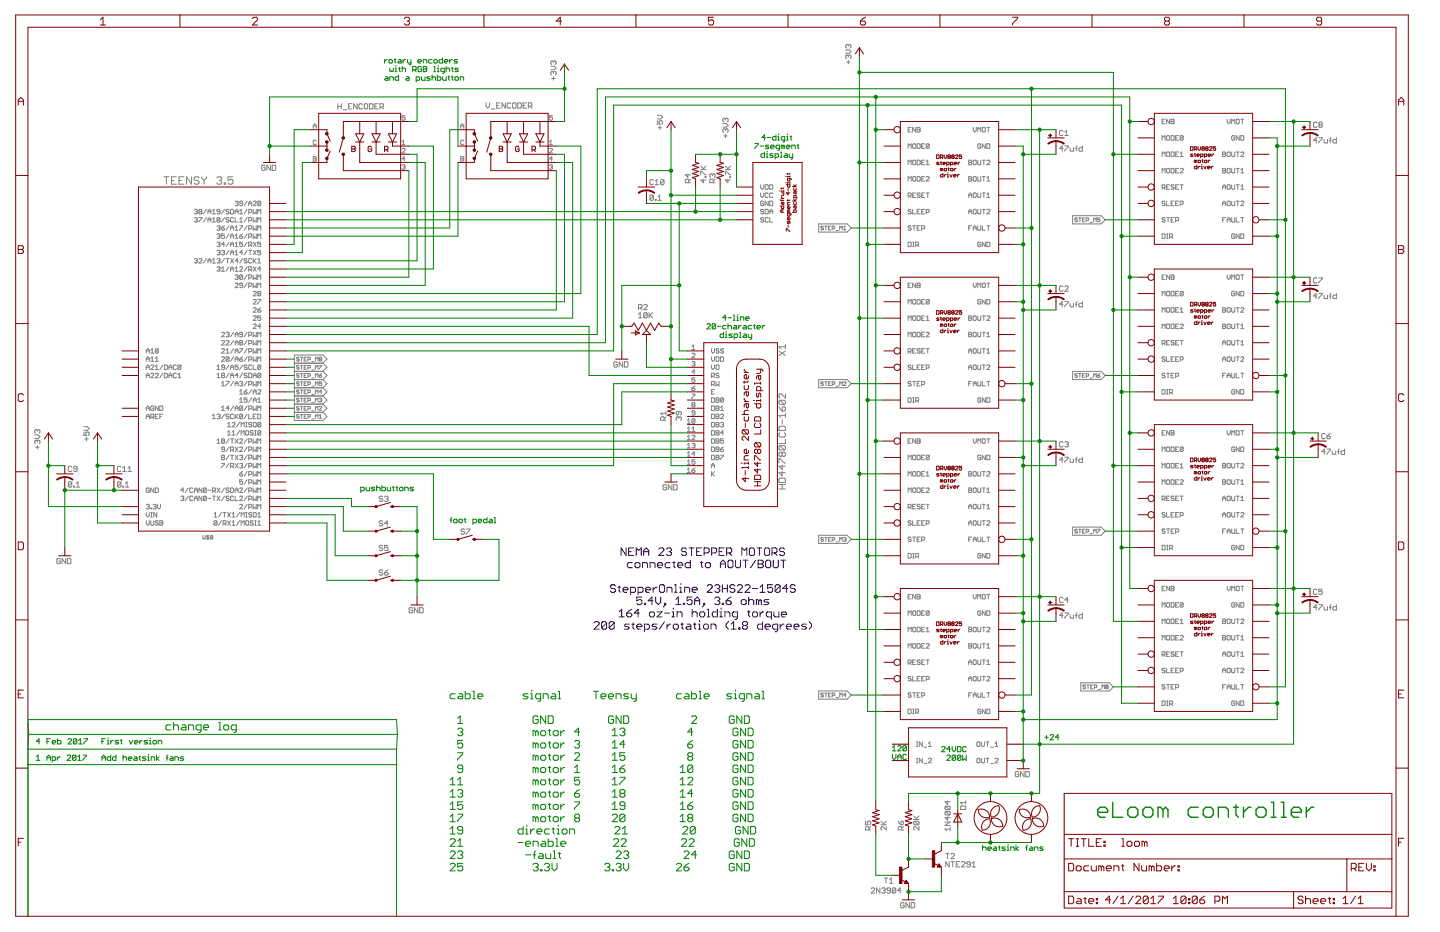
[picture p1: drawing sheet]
<svg xmlns="http://www.w3.org/2000/svg" width="432mm" height="279mm" viewBox="0 0 432 279" stroke-linecap="round" stroke-linejoin="round" font-family="sans-serif">
<g fill="none" stroke="#808080" stroke-width=".3">
<path d="M165.2 19.9h1l.6 .5-.6 .5h-1M165.9 18.5v.3M165.9 18.5l-.2-.2-.5 .2v.5l.2 .3M165.9 18.5l.3-.2 .6 .2v.5l-.3 .3M253.6 14.9h1.1l.5 .6-.5 .5h-1.1M253.9 18.6h1M254.4 13.6v.3M254.4 16.8v.2M254.4 18.1v1.1M254.4 16.8l-.3-.3-.5 .3v.5l.3 .3M254.4 13.6l-.3-.2-.5 .2v.5l.3 .3M254.4 16.8l.3-.3 .5 .3v.5l-.3 .3"/>
<path d="M254.4 13.6l.3-.2 .5 .2v.5l-.3 .3M93.9 38.5v-.9l.5-.5 .4 .5v.9M93.9 37.8h.9M101.3 31.1v1.6M101.3 31.9h1M102.3 31.1v1.6M102.9 32.9h1M104.5 31.9h.5M105.5 31.1h-1v1.6h1M107.1 31.1v1.6l-1.1-1.6v1.6M108.7 31.3l-.3-.2h-.5l-.3 .2v1.1l.3 .3h.5l.3-.3M109.2 31.3l.3-.2h.5l.3 .2v1.1l-.3 .3h-.5l-.3-.3z"/>
<path d="M110.8 31.1h.8l.2 .2v1.1l-.2 .3h-.8zM112.4 31.9h.5M113.4 31.1h-1v1.6h1M114 32.1h.7l.3-.2v-.6l-.3-.2h-.7v1.6M114.5 32.1l.5 .6M121.5 34.7h-1v.6l.7-.2 .3 .7-.3 .2-.7-.2M138.2 38.5v-.9l.4-.5 .5 .5v.9M138.2 37.8h.9M145.8 30.8v1.1l.5 .5 .5-.5v-1.1M147.3 32.7h1.1M148.9 31.6h.6M150 30.8h-1.1v1.6h1.1"/>
<path d="M151.6 30.8v1.6l-1.1-1.6v1.6M153.1 31.1l-.2-.3h-.5l-.3 .3v1.1l.3 .2h.5l.2-.2M153.9 30.8h.6l.2 .3v1.1l-.2 .2h-.6l-.2-.2v-1.1zM155.3 30.8h.7l.3 .3v1.1l-.3 .2h-.7zM156.8 31.6h.6M157.9 30.8h-1.1v1.6h1.1M158.4 31.9h.8l.3-.3v-.5l-.3-.3h-.8v1.6M159 31.9l.5 .5M165.4 23.5h1.1M165.7 34.7h-.9v.6l.6-.2 .3 .7-.3 .2-.6-.2M165.9 21.7v.2M165.9 23v1.1"/>
<path d="M165.9 21.7l-.2-.3-.5 .3v.5l.2 .3M165.9 21.7l.3-.3 .6 .3v.5l-.3 .3M197.1 36.2v1h.8l-.3-.5 .3-.5h.5l.3 .2v.6l-.3 .2M197.1 34.6h1l.6 .5-.6 .5h-1M197.4 38.3h1M197.9 37.8v1M216.7 37h1.1l.5 .6-.5 .5h-1.1M217.6 35.7v.3M217.6 38.9v.3M217.6 38.9l-.3-.3-.6 .3v.5l.3 .3M217.6 35.7l-.3-.2-.6 .2v.6l.3 .2M217.6 38.9l.2-.3 .5 .3v.5l-.2 .3"/>
<path d="M217.6 35.7l.2-.2 .5 .2v.6l-.2 .2M272.3 38.9h.5M273.2 38.2h-.9v1.4h.9M274.6 38.2v1.4l-.9-1.4v1.4M275 38.2h.7l.2 .2-.2 .5 .2 .4-.2 .3h-.7zM275 38.9h.7M291.8 38.2v.9l.5 .5 .4-.5v-.9M293.2 39.6v-1.4l.4 .5 .5-.5v1.4M294.8 38.2h.4l.2 .2v.9l-.2 .3h-.4l-.2-.3v-.9zM295.9 38.2h.9M296.4 38.2v1.4M318.8 39.3l-.3-.2h-.5l-.3 .2v1.1l.3 .2h.5l.3-.2"/>
<path d="M319.3 39.6l.5-.5v1.5M348.5 36.4h.4M349.4 35.8h-.9v1.3h.9M350.7 35.8v1.3l-.9-1.3v1.3M351.2 35.8h.7l.2 .2-.2 .4 .2 .5-.2 .2h-.7zM351.2 36.4h.7M368 35.8v.8l.4 .5 .5-.5v-.8M369.3 37.1v-1.3l.5 .4 .4-.4v1.3M370.7 36l.2-.2 .7 .2v.9l-.2 .2-.7-.2zM372.1 35.8h.9M372.5 35.8v1.3M394.9 36.9l-.2-.3h-.6l-.2 .3v1l.2 .3h.6l.2-.3"/>
<path d="M395.7 37.4l-.2-.3 .2-.5h.5l.3 .3-.3 .5M395.7 37.4l-.2 .3 .2 .5h.5l.3-.3-.3-.5M395.7 37.4h.5M49.1 53h1.5M49.9 53v2.2M51.4 54.1h.8M52.9 53h-1.5v2.2h1.5M53.7 54.1h.7M55.2 53h-1.5v2.2h1.5M57.4 53v2.2l-1.5-2.2v2.2M59.7 53.4l-.4-.4h-.7l-.4 .4v.3l.4 .4h.7l.4 .4v.3l-.4 .4h-.7l-.4-.4M60.5 53v.4l.7 .7"/>
<path d="M61.2 54.1v1.1M61.9 53v.4l-.7 .7M65 53.4l.4-.4h.7l.4 .4v.3l-.4 .4M65.7 54.1h.4M66.1 54.1l.4 .4v.3l-.4 .4h-.7l-.4-.4M67.2 54.8h.4v.4h-.4zM69.8 53h-1.4v1.1l.7-.4h.4l.3 .4v.7l-.3 .4h-.8l-.3-.4M79.5 49.8l-.3-.3h-.5l-.2 .3v1l.2 .3h.5l.3-.3v-.5h-.5M81.1 49.5v1.6l-1.1-1.6v1.6M81.6 49.5h.8l.3 .3v1l-.3 .3h-.8zM93.9 46.9h.7l.2 .3-.2 .4 .2 .5-.2 .2h-.7zM93.9 47.6h.7"/>
<path d="M94.8 42.3l-.2-.3-.7 .3v.9l.3 .2 .6-.2M120.5 44.7l.3-.2 .7 .2-1 1.1h1M120.5 49.6l.7-.2 .3 .2-.3 .5M120.5 43.4h1M120.5 42.5l.5-.5v1.4M121 50.1h.2M121.2 50.1l.3 .2-.3 .5-.7-.3M121.5 47.6h-1l.7-.7v1.4M138.2 46.9h.6l.3 .3-.3 .4 .3 .5-.3 .2h-.6zM138.2 47.6h.6M139.1 42.3l-.3-.3-.6 .3v.9l.2 .2 .7-.2M164.8 44.7l.2-.2 .7 .2-.9 1.1h.9"/>
<path d="M164.8 49.6l.6-.2 .3 .2-.3 .5M164.8 43.4h.9M164.8 42.5l.4-.5v1.4M165.2 50.1h.2M165.4 50.1l.3 .2-.3 .5-.6-.3M165.7 47.6h-.9l.6-.7v1.4M195.9 54.1l-.2-.3h-.5l-.3 .3v1l.3 .3h.5l.2-.3M195.9 58.7l-.2-.2h-.5l-.3 .2v1.1M195.9 58.7v1.1l-.2 .2h-.5l-.3-.2M195.9 58.7l-1 1.1M196.5 59.8h.2v.2h-.2zM196.5 55.4h1"/>
<path d="M196.5 54.3l.5-.5v1.6M197.3 59l.5-.5v1.5M199.1 54.1v1l-.3 .3h-.5l-.2-.3M199.1 54.1l-.3-.3h-.5l-.2 .3v1M199.1 54.1l-1 1M206.3 52.1v1.1l-.8-.8h1.6M206.5 54.8v-.8l-.2-.3h-.6l-.2 .3v.8h1.6M207.1 53.7l-.6 .6M210.1 52.4v-1l1.6 1M210.1 50.8h1.6M210.1 49.8l1.1 1M210.9 53.7v1.1l-.8-.8h1.6"/>
<path d="M211.4 52.9h.3v.3h-.3zM211.7 49.8l-.8 .7M213.6 52.4l-.2-.3-.5 .3v.5l.2 .3M213.6 52.4l.3-.3 .5 .3v.5l-.2 .3M213.6 52.4v.3M213.9 54.8v-.8l-.3-.3h-.5l-.2 .3v.8h1.5M214.4 53.7l-.5 .6M217 40.7h1.1M217.5 52.4v-1h.3l1 1h.3M217.5 50.8h1.6M217.5 49.8l1 1M217.6 40.2v1.1"/>
<path d="M218.3 53.7v1.1l-.8-.8h1.6M218.8 52.9h.3v.3h-.3zM219.1 49.8l-.8 .7M228.1 57.8v1l.4 .4 .5-.4v-1M228.1 55.4v.9l.4 .4 .5-.4v-.9M229.4 55.4h.7l.3 .2v.9l-.3 .2h-.7zM230.4 58.1l-.3-.3-.7 .3v.9l.3 .2 .7-.2M230.8 55.4h.7l.2 .2v.9l-.2 .2h-.7zM231.7 58.1l-.2-.3-.7 .3v.9l.2 .2 .7-.2M272.3 44.5v-1.4l.5 .5 .4-.5v1.4M272.3 49.4v-1.4l.5 .5 .4-.5v1.4M272.3 54.3v-1.4l.5 .5 .4-.5v1.4"/>
<path d="M272.3 58.8h.7l.2-.3-.2-.7h-.7v1.4M272.8 58.8l.4 .4M273.7 58.5h.4M273.9 52.9l.7 .3v.9l-.3 .2-.6-.2v-.9zM273.9 43.1l.7 .2v.9l-.3 .3-.6-.3v-.9zM273.9 48l.7 .3v.8l-.3 .3-.6-.3v-.8zM274.6 57.8h-.9v1.4h.9M275 52.9h.7l.2 .3v.9l-.2 .2h-.7zM275 43.1h.7l.2 .2v.9l-.2 .3h-.7zM275 48h.7l.2 .3v.8l-.2 .3h-.7zM275.9 58.1l-.6-.3-.3 .5 .7 .2 .2 .5-.2 .2-.7-.2M276.4 43.8h.4"/>
<path d="M276.4 58.5h.4M276.4 53.6h.4M276.4 48.7h.4M277.3 52.9h-.9v1.4h.9M277.3 43.1h-.9v1.4h.9M277.3 48h-.9v1.4h.9M277.3 57.8h-.9v1.4h.9M277.7 53.2l.3-.3 .6 .3-.9 1.1h.9M277.7 57.8h.9M277.7 48.5l.5-.5v1.4M277.7 49.4h.9M278.2 57.8v1.4"/>
<path d="M278.6 43.3l-.6-.2-.3 .2v.9M278.6 43.3v.9l-.2 .3-.7-.3M278.6 43.3l-.9 .9M290.5 52.9h.6l.3 .3-.3 .4 .3 .5-.3 .2h-.6zM290.5 58.5h.9M290.5 53.6h.6M290.5 48h.6l.3 .3-.3 .4 .3 .4-.3 .3h-.6zM290.5 48.7h.6M290.5 59.2v-.9l.4-.5 .5 .5v.9M292.1 52.9h.4l.2 .3v.9l-.2 .2h-.4l-.3-.2v-.9zM292.1 57.8h.4l.2 .3v.9l-.2 .2h-.4l-.3-.2v-.9zM292.1 48h.4l.2 .3v.8l-.2 .3h-.4l-.3-.3v-.8z"/>
<path d="M293.2 57.8v1.2l.2 .2h.5l.2-.2v-1.2M293.2 52.9v1.2l.2 .2h.5l.2-.2v-1.2M293.2 48v1.1l.2 .3h.5l.2-.3v-1.1M294.1 43.3l-.2-.2h-.5l-.2 .2v.9l.2 .3h.5l.2-.3v-.4h-.5M294.6 52.9h.8M294.6 57.8h.8M294.6 48h.8M295 48v1.4M295 52.9v1.4M295 57.8v1.4M295.4 43.1v1.4l-.8-1.4v1.4M295.9 59.2h.9"/>
<path d="M295.9 54.3h.9M295.9 48.3l.2-.3 .7 .3-.9 1.1h.9M295.9 43.1h.7l.2 .2v.9l-.2 .3h-.7zM295.9 53.4l.5-.5v1.4M295.9 58.3l.5-.5v1.4M318.8 44.5h-1.1l.8-.7v1.5M319.3 43.8h1.1v.2l-1.1 1v.3M319.3 40.6h1.1M320.9 44.3v.7l.2 .3h.8v-1M322.5 44.5h.5M323 43.8l-.3 .2v1.3M324.6 43.8v1.5h-.8l-.3-.3v-.5l.3-.2h.8"/>
<path d="M348.5 42v-1.3l.4 .4 .5-.4v1.3M348.5 46.9v-1.3l.4 .4 .5-.4v1.3M348.5 51.8v-1.3l.4 .4 .5-.4v1.3M348.5 56.3h.6l.3-.2-.3-.7h-.6v1.3M348.9 56.3l.5 .4M349.8 56.1h.5M350 40.7h.5l.2 .2v.9l-.2 .2h-.5l-.2-.2v-.9zM350 45.6h.5l.2 .2v.9l-.2 .2h-.5l-.2-.2v-.9zM350 50.5h.5l.2 .2v.9l-.2 .2h-.5l-.2-.2v-.9zM350.7 55.4h-.9v1.3h.9M351.2 40.7h.7l.2 .2v.9l-.2 .2h-.7zM351.2 45.6h.7l.2 .2v.9l-.2 .2h-.7z"/>
<path d="M351.2 50.5h.7l.2 .2v.9l-.2 .2h-.7zM352.1 55.6l-.2-.2h-.5l-.2 .4 .2 .3h.5l.2 .4-.2 .2h-.5l-.2-.2M352.5 51.2h.5M352.5 41.3h.5M352.5 56.1h.5M352.5 46.2h.5M353.4 40.7h-.9v1.3h.9M353.4 45.6h-.9v1.3h.9M353.4 50.5h-.9v1.3h.9M353.4 55.4h-.9v1.3h.9M353.9 50.7l.2-.2 .7 .2-.9 1.1h.9M353.9 55.4h.9"/>
<path d="M353.9 46l.4-.4v1.3M353.9 46.9h.9M354.3 55.4v1.3M354.8 40.9l-.7-.2-.2 .2v.9M354.8 40.9v.9l-.2 .2-.7-.2M354.8 40.9l-.9 .9M366.6 51.2h.7M366.6 45.6h.7l.2 .2-.2 .4 .2 .5-.2 .2h-.7zM366.6 56.7v-.9l.5-.4 .4 .4v.9M366.6 56.1h.9M366.6 50.5h.7l.2 .2-.2 .5 .2 .4-.2 .2h-.7zM366.6 46.2h.7"/>
<path d="M368.2 55.4l.7 .2v.9l-.2 .2-.7-.2v-.9zM368.2 50.5l.7 .2v.9l-.2 .2-.7-.2v-.9zM368.2 45.6l.7 .2v.9l-.2 .2-.7-.2v-.9zM369.3 55.4v1.1l.3 .2 .6-.2v-1.1M369.3 50.5v1.1l.3 .2 .6-.2v-1.1M369.3 45.6v1.1l.3 .2 .6-.2v-1.1M370.2 40.9l-.2-.2-.7 .2v.9l.3 .2 .6-.2v-.5h-.4M370.7 55.4h.9M370.7 50.5h.9M370.7 45.6h.9M371.2 45.6v1.3M371.2 50.5v1.3"/>
<path d="M371.2 55.4v1.3M371.6 40.7v1.3l-.9-1.3v1.3M372.1 56.7h.9M372.1 51.8h.9M372.1 45.8l.2-.2h.4l.3 .2-.9 1.1h.9M372.1 40.7h.6l.3 .2v.9l-.3 .2h-.6zM372.1 50.9l.4-.4v1.3M372.1 55.8l.4-.4v1.3M394.9 42.1h-1l.8-.8v1.6M395.5 41.3h1v.3l-1 1v.3M397 41.8v.8l.3 .3h.8v-1.1M398.6 42.1h.5"/>
<path d="M399.1 41.3l-.2 .3v1.3M400.7 41.3v1.6h-.8l-.2-.3v-.5l.2-.3h.8M58.3 63l.6-.2 .3 .2-.3 .4M58.3 65.4l.6-.2 .3 .2-.3 .5M58.3 77.7l.6-.2 .3 .2-.3 .5M58.7 63.4h.2M58.7 65.9h.2M58.7 78.2h.2M58.9 63.4l.3 .3-.3 .4-.6-.2M58.9 65.9l.3 .2-.3 .5-.6-.2M58.9 78.2l.3 .2-.3 .4-.6-.2M59.6 65.2h.9l-.9 1.4"/>
<path d="M59.6 77.7l.3-.2 .6 .2-.9 1.1h.9M59.9 63.4l-.3-.2 .3-.4h.4l.2 .2-.2 .4M59.9 63.4l-.3 .3 .3 .4 .6-.2-.2-.5M59.9 63.4h.4M61.9 77.5l-.9 1.3M61.9 65.2l-.9 1.4M61.9 62.8l-.9 1.3M62.4 63.4h.8M62.4 65.9h.8M62.4 78.2h.8M62.4 64.1v-.9l.4-.4 .4 .4v.9M62.4 66.6v-.9l.4-.5 .4 .5v.9"/>
<path d="M62.4 78.8v-.8l.4-.5 .4 .5v.8M63.7 64.1h.9M63.7 66.6h.9M63.7 63.2l.5-.4v1.3M63.7 65.7l.5-.5v1.4M63.7 78l.5-.5v1.3M63.7 78.8h.9M65.1 72.8l.6-.2 .3 .2-.3 .5M65.1 67.9l.6-.2 .3 .2-.3 .4M65.1 70.4l.6-.3 .3 .3-.3 .4M65.1 75.3l.6-.2 .3 .2-.3 .4M65.1 77.7l.6-.2 .3 .2-.3 .5"/>
<path d="M65.3 65.9l-.2-.2 .2-.5 .7 .2-.3 .5M65.3 65.9h.4M65.3 65.9l-.2 .2 .2 .5 .7-.2-.3-.5M65.5 68.3h.2M65.5 73.3h.2M65.5 70.8h.2M65.5 78.2h.2M65.5 75.7h.2M65.7 73.3l.3 .2-.3 .4-.6-.2M65.7 68.3l.3 .3-.3 .4-.6-.2M65.7 70.8l.3 .2-.3 .5-.6-.2M65.7 75.7l.3 .2-.3 .5-.6-.2"/>
<path d="M65.7 78.2l.3 .2-.3 .4-.6-.2M66 63.4h-.7l-.2-.2 .2-.4 .7 .2v.9l-.3 .2-.6-.2M66.4 68.3h.7l.2 .5-.6 .2-.3-.2zM66.4 75.3l.7-.2 .2 .2-.2 .4M66.9 75.7h.2M67.1 75.7l.2 .2-.2 .5-.7-.2M67.3 73.3h-.9l.7-.7v1.3M67.3 70.1h-.9v.7l.5-.2 .4 .2v.5l-.2 .2-.7-.2M67.3 77.5l-.9 1.3M67.3 67.7l-.9 .6M67.3 65.2l-.9 1.4M67.3 62.8l-.9 1.3"/>
<path d="M67.8 77.5h.9M68.2 77.5v1.3M68.7 63l-.2-.2-.7 .2 .2 .4 .7 .3-.2 .4-.7-.2M68.7 65.4l-.2-.2-.7 .2 .2 .5 .7 .2-.2 .5-.7-.2M68.7 80l-.9 1.3M68.7 75.1l-.9 1.3M68.7 72.6l-.9 1.3M68.7 70.1l-.9 1.4M68.7 67.7l-.9 1.3M69.1 68.3h.9M69.1 62.8h.7l.2 .2v.9l-.2 .2h-.7zM69.1 73.3h.9"/>
<path d="M69.1 70.8h.9M69.1 69v-.9l.5-.4 .4 .4v.9M69.1 71.5v-.9l.5-.5 .4 .5v.9M69.1 73.9v-.9l.5-.4 .4 .4v.9M69.1 76.4v-.9l.5-.4 .4 .4v.9M69.1 77.5l.9 1.3M69.1 75.7h.9M70 65.4l-.2-.2-.7 .2v1l.3 .2 .6-.2M70 77.5l-.9 1.3M70.5 73.9h.9M70.5 69h.9M70.5 63.4h.9"/>
<path d="M70.5 71.5h.9M70.5 65.2v1.4h.9M70.5 60.5l.2-.2h.5l.2 .2-.2 .5M70.5 64.1v-.9l.5-.4 .4 .4v.9M70.5 68.1l.5-.4v1.3M70.5 70.6l.5-.5v1.4M70.5 73l.5-.4v1.3M70.5 75.5l.5-.4v1.3M70.5 76.4h.9M71 61h.2M71.2 61l.2 .2-.2 .5-.7-.3M71.4 78.2h-.9l.7-.7v1.3"/>
<path d="M71.9 67.7h.8l-.8 1.3M71.9 64.1h.8M71.9 70.8h.6l.2 .5-.6 .2zM71.9 66.6h.8M71.9 63.2l.4-.4v1.3M71.9 65.7l.4-.5v1.4M72.7 72.6h-.8v.7l.4-.3 .4 .3-.2 .6-.6-.2M72.7 61h-.6l-.2-.2 .2-.5h.4l.2 .2v.9l-.2 .3-.6-.3M72.7 77.5l-.8 1.3M72.7 75.7h-.8l.6-.6v1.3M72.7 70.1l-.8 .7M74.1 77.7l-.2-.2-.7 .2 .2 .5h.5l.2 .4-.2 .2-.7-.2"/>
<path d="M74.1 80l-.9 1.3M74.1 75.1l-.9 1.3M74.1 72.6l-.9 1.3M74.1 70.1l-.9 1.4M74.1 67.7l-.9 1.3M74.1 65.2l-.9 1.4M74.1 62.8l-.9 1.3M74.1 60.3l-.9 1.4M74.6 73.5h.6l.3-.7-.3-.2h-.6v1.3M74.6 68.6h.6l.3-.7-.3-.2h-.6v1.3M74.6 63.7h.6l.3-.7-.3-.2h-.6v1.3M74.6 71h.6l.3-.6-.3-.3h-.6v1.4"/>
<path d="M74.6 66.1h.6l.3-.7-.3-.2h-.6v1.4M74.6 61h.9M74.6 61.7v-.9l.4-.5 .5 .5v.9M74.6 75.1h.9M75 75.1v1.3M75 73.5l.5 .4M75.5 77.7l-.3-.2-.6 .2v.9l.2 .2 .7-.2M75.9 60.5l.3-.2 .6 .2-.9 1.2h.9M75.9 62.8v1.3l.5-.4 .4 .4v-1.3M75.9 65.2v1.4l.5-.5 .4 .5v-1.4M75.9 67.7v1.3l.5-.4 .4 .4v-1.3M75.9 70.1v1.4l.5-.5 .4 .5v-1.4"/>
<path d="M75.9 77.5v1.3M75.9 80l.9 1.3M75.9 75.1l.9 1.3M75.9 72.6l.9 1.3M76.2 78.2l.6 .6M76.8 80l-.9 1.3M76.8 77.5l-.9 .9M76.8 75.1l-.9 1.3M76.8 72.6l-.9 1.3M77.3 66.6v-1.4l.4 .5 .5-.5v1.4M77.3 78l.4-.5v1.3M77.3 64.1v-1.3l.4 .4 .5-.4v1.3"/>
<path d="M77.3 69v-1.3l.4 .4 .5-.4v1.3M77.3 71.5v-1.4l.4 .5 .5-.5v1.4M77.3 78.8h.9M78.2 72.6h-.9v.7l.7-.3 .2 .3v.4l-.2 .2-.7-.2M78.2 60.5l-.7-.2-.2 .2v.9M78.2 60.5v.9l-.2 .3-.7-.3M78.2 75.1h-.9v.6l.4-.2 .5 .2v.5l-.2 .2-.7-.2M78.2 60.5l-.9 .9M197.3 60h1M229 63l-.2-.2-.7 .2 .2 .4 .7 .3-.2 .4-.7-.2M229 65.4l-.2-.2-.7 .2 .2 .5 .7 .2-.2 .5-.7-.2M229 60.5l-.2-.2-.7 .2v.9l.7 .3 .2-.3v-.4h-.5"/>
<path d="M229.4 62.8h.7l.3 .2v.9l-.3 .2h-.7zM230.4 65.4l-.3-.2-.7 .2v1l.3 .2 .7-.2M230.4 60.3v1.4l-1-1.4v1.4M230.8 63.4h.9M230.8 65.2v1.4h.9M230.8 60.3h.7l.2 .2v.9l-.2 .3h-.7zM230.8 64.1v-.9l.5-.4 .4 .4v.9M245.5 67.1h8.5l1.2 1.2-1.2 1.3h-8.5zM246.9 68l-.6-.2-.2 .4 .6 .1 .2 .4-.2 .2-.6-.2M247.3 67.8h.7M247.6 67.8v1.1M248.4 68.3h.4"/>
<path d="M249.2 67.8h-.8v1.1h.8M249.6 68.5l.7-.2-.2-.5h-.5v1.1M250.7 69.1h.7M251.8 68.9v-1.1l.4 .4 .4-.4v1.1M252.9 68.9h.8M252.9 68.2l.4-.4v1.1M272.3 72.6h.7l.2 .2v.9l-.2 .2h-.7zM273.2 63l-.2-.2-.7 .2 .2 .4 .7 .3-.2 .4-.7-.2M273.2 67.9l-.2-.2-.7 .2 .2 .4 .7 .3-.2 .4-.7-.2M273.7 73.9h.4M273.7 72.6h.4M273.7 67.7h.9"/>
<path d="M273.7 62.8v1.3h.9M273.9 72.6v1.3M274.1 67.7v1.3M274.6 73.5h.7l.2-.2-.2-.7h-.7v1.3M275 73.5l.5 .4M275 68.3h.5M275 63.4h.5M275.9 67.7h-.9v1.3h.9M275.9 62.8h-.9v1.3h.9M276.4 68.6h.7l.2-.7-.2-.2h-.7v1.3M276.4 63.4h.4M277.3 62.8h-.9v1.3h.9"/>
<path d="M277.7 63.7h.7l.2-.3-.2-.6h-.7v1.3M290.5 68.3h.4M290.5 63.4h.9M290.5 64.1v-.9l.4-.4 .5 .4v.9M291.4 67.7h-.9v1.3M291.8 68.3h.9M291.8 69v-.9l.5-.4 .4 .4v.9M292.1 62.8h.4l.2 .2v.9l-.2 .2-.7-.2v-.9zM293.2 67.7v1.1l.2 .2 .7-.2v-1.1M293.2 62.8v1.1l.2 .2 .7-.2v-1.1M294.1 72.8l-.2-.2-.7 .2v.9l.2 .2 .7-.2v-.4h-.5M294.6 67.7v1.3h.8"/>
<path d="M294.6 62.8h.8M295 62.8v1.3M295.4 72.6v1.3l-.8-1.3v1.3M295.9 72.6h.7l.2 .2v.9l-.2 .2h-.7zM295.9 67.7h.9M295.9 63l.2-.2 .7 .2-.9 1.1h.9M296.4 67.7v1.3M321.6 64.7h8.6l1.2 1.2-1.2 1.2h-8.6zM323.1 65.5l-.6-.2-.2 .4 .6 .2 .2 .4-.2 .2-.6-.2M323.4 65.3h.8M323.8 65.3v1.2M324.6 65.9h.4"/>
<path d="M325.3 65.3h-.7v1.2h.7M325.7 66.1h.6l.2-.6-.8-.2v1.2M326.8 66.7h.8M328 66.5v-1.2l.3 .4 .4-.4v1.2M329.8 65.3h-.7v.6l.4-.2 .3 .2-.2 .6-.5-.2M348.5 70.1h.6l.3 .3v.9l-.3 .2h-.6zM349.4 60.5l-.3-.2h-.4l-.2 .5 .6 .2 .3 .4-.3 .3-.6-.3M349.4 65.4l-.3-.2h-.4l-.2 .5 .6 .2 .3 .5-.3 .2-.6-.2M349.8 71.5h.5M349.8 70.1h.5M349.8 65.2h.9M349.8 60.3v1.4h.9"/>
<path d="M350 70.1v1.4M350.3 65.2v1.4M350.7 71h.7l.2-.6-.2-.3h-.7v1.4M351.2 71l.4 .5M351.2 65.9h.4M351.2 61h.4M352.1 65.2h-.9v1.4h.9M352.1 60.3h-.9v1.4h.9M352.5 66.1h.7l.2-.7-.2-.2h-.7v1.4M352.5 61h.5M353.4 60.3h-.9v1.4h.9M353.9 61.2h.7l.2-.7-.2-.2h-.7v1.4"/>
<path d="M366.6 65.9h.5M366.6 61h.9M366.6 61.7v-.9l.5-.5 .4 .5v.9M367.5 65.2h-.9v1.4M368 65.9h.9M368 66.6v-.9l.4-.5 .5 .5v.9M368.2 60.3l.7 .2v.9l-.2 .3-.7-.3v-.9zM369.3 65.2v1.2l.3 .2 .6-.2v-1.2M369.3 60.3v1.1l.3 .3 .6-.3v-1.1M370.2 70.4l-.2-.3-.7 .3v.9l.3 .2 .6-.2v-.5h-.4M370.7 65.2v1.4h.9M370.7 60.3h.9"/>
<path d="M371.2 60.3v1.4M371.6 70.1v1.4l-.9-1.4v1.4M372.1 70.1h.6l.3 .3v.9l-.3 .2h-.6zM372.1 65.2h.9M372.1 60.5l.2-.2h.4l.3 .2-.9 1.2h.9M372.5 65.2v1.4M65.1 80.2l.6-.2 .3 .2-.3 .4M65.5 80.6h.2M65.7 80.6l.3 .3-.3 .4-.6-.2M66.4 99.8l.3-.2 .6 .2-.9 1.2h.9M66.4 80.4l.5-.4v1.3M66.4 81.3h.9"/>
<path d="M67.8 99.8l.7-.2 .2 .2-.2 .5M69.1 81.3v-.9l.5-.4 .4 .4v.9M69.1 80.6h.9M70 99.6l-.9 1.4M70.5 85.1l.2-.2 .7 .2-.9 1.1h.9M70.5 82.6l.7-.2 .2 .2-.2 .5M70.5 81.3h.9M70.5 80.4l.5-.4v1.3M71 83.1h.2M71.2 83.1l.2 .2-.2 .5h-.5l-.2-.3M71.9 80.2l.2-.2 .6 .2-.8 1.1h.8M72.7 85.6h-.6l-.2-.3 .2-.4 .6 .2v.9l-.2 .2h-.4l-.2-.2"/>
<path d="M72.7 82.6l-.2-.2-.6 .2v.9M72.7 82.6v.9l-.2 .3h-.4l-.2-.3M72.7 82.6l-.8 .9M74.1 99.6l-.9 1.4M74.1 84.9l-.9 1.3M74.1 82.4l-.9 1.4M74.6 85.8h.6l.3-.2v-.5l-.3-.2h-.6v1.3M74.6 83.3h.6l.3-.2v-.5l-.3-.2h-.6v1.4M74.6 80.9h.6l.3-.3v-.4l-.3-.2h-.6v1.3M75 80.9l.5 .4M75.9 94.9l.3-.2 .6 .2-.9 1.2h.9M75.9 90l.3-.2 .6 .2-.9 1.1h.9"/>
<path d="M75.9 97.4l.3-.2 .6 .2-.9 1.1h.9M75.9 92.5l.3-.3 .6 .3-.9 1.1h.9M75.9 87.5l.3-.2 .6 .2-.9 1.2h.9M75.9 82.4v1.4l.5-.5 .4 .5v-1.4M75.9 84.9v1.3l.5-.4 .4 .4v-1.3M75.9 99.6v1.4l.5-.5 .4 .5v-1.4M77.3 89.8h.9l-.9 1.3M77.3 92.9h.7l.2 .5-.7 .2zM77.3 83.8v-1.4l.4 .5 .5-.5v1.4M77.3 86.2v-1.3l.4 .4 .5-.4v1.3M77.5 88l-.2-.2 .2-.5 .7 .2-.2 .5M77.5 88l-.2 .2 .2 .5 .7-.2-.2-.5"/>
<path d="M77.5 88h.5M78.2 94.7h-.9v.7l.4-.3 .5 .3-.2 .7-.7-.3M78.2 97.8h-.9l.7-.6v1.3M78.2 80.6h-.9l.7-.6v1.3M78.2 92.2l-.9 .7M191.5 94.3l.5-.6v1.6M191.5 95.3h1M191.5 92.3h.7l.3-.2v-.6l-.3-.2h-.7v1.5M192 92.3l.5 .5M193 91.5l.3-.2h.5l.3 .2v.3l-1.1 1h1.1M194.1 94v1l-.3 .3h-.5l-.3-.3M194.1 94l-.3-.3h-.5l-.3 .3v1"/>
<path d="M194.1 94l-1.1 1M194.6 93.7v1.6M194.9 94.5l.8 .8M195.7 93.7l-1.1 1.1M272.3 91.1v-1.3l.5 .4 .4-.4v1.3M272.3 96.1v-1.4l.5 .4 .4-.4v1.4M272.3 85.6h.5M273.2 84.9h-.9v1.3h.9M273.7 90l.2-.2 .7 .2v.9l-.3 .2-.6-.2zM273.7 99.8l.2-.2 .7 .2v.9l-.3 .3-.6-.3zM273.9 94.7l.7 .2v.9l-.3 .3-.6-.3v-.9zM274.6 84.9v1.3l-.9-1.3v1.3"/>
<path d="M275 94.7h.7l.2 .2v.9l-.2 .3h-.7zM275 84.9h.7l.2 .2-.2 .5 .2 .4-.2 .2h-.7zM275 89.8h.7l.2 .2v.9l-.2 .2h-.7zM275 99.6h.7l.2 .2v.9l-.2 .3h-.7zM275 85.6h.7M276.4 95.4h.4M276.4 90.5h.4M277.3 89.8h-.9v1.3h.9M277.3 94.7h-.9v1.4h.9M277.3 99.6h-.9v1.4h.9M277.7 99.8l.3-.2 .6 .2-.9 1.2h.9M277.7 95.1l.5-.4v1.4"/>
<path d="M277.7 96.1h.9M278.6 90l-.2-.2-.7 .2v.9M278.6 90v.9l-.2 .2-.7-.2M278.6 90l-.9 .9M290.5 94.7h.6l.3 .2-.3 .5 .3 .4-.3 .3h-.6zM290.5 99.6h.6l.3 .2-.3 .5 .3 .4-.3 .3h-.6zM290.5 95.4h.6M291.8 84.9v.9l.5 .4 .4-.4v-.9M292.1 94.7h.4l.2 .2v.9l-.2 .3h-.4l-.3-.3v-.9zM292.1 99.6h.4l.2 .2v.9l-.2 .3h-.4l-.3-.3v-.9zM293.2 86.2v-1.3l.4 .4 .5-.4v1.3M293.2 94.7v1.1l.2 .3h.5l.2-.3v-1.1"/>
<path d="M293.2 99.6v1.1l.2 .3h.5l.2-.3v-1.1M294.1 90l-.2-.2-.7 .2v.9l.2 .2h.5l.2-.2v-.4h-.5M294.6 99.6h.8M294.6 94.7h.8M294.8 84.9l.6 .2v.9l-.2 .2h-.4l-.2-.2v-.9zM295 94.7v1.4M295 99.6v1.4M295.4 89.8v1.3l-.8-1.3v1.3M295.9 89.8h.7l.2 .2v.9l-.2 .2h-.7zM295.9 94.9l.2-.2 .7 .2-.9 1.2h.9M295.9 84.9h.9M296.4 84.9v1.3"/>
<path d="M318.8 91.2h-1.1l.8-.8v1.6M318.8 86l-.3-.3h-.5l-.3 .3v1.1l.3 .2h.5l.3-.2M319.3 86l.3-.3h.5l.3 .3v.3l-1.1 1h1.1M319.3 90.4h1.1v.3l-1.1 1v.3M320.9 90.9v.8l.2 .3h.8v-1.1M322.5 91.2h.5M323 90.4l-.3 .3v1.3M324.6 90.4v1.6h-.8l-.3-.3v-.5l.3-.3h.8M348.5 88.7v-1.4l.4 .5 .5-.5v1.4M348.5 93.6v-1.4l.4 .5 .5-.5v1.4M348.5 98.5v-1.3l.4 .4 .5-.4v1.3M348.5 83.1h.4"/>
<path d="M349.4 82.4h-.9v1.4h.9M350 87.3l.7 .2v1l-.2 .2h-.5l-.2-.2v-1zM350 92.2h.5l.2 .3v.9l-.2 .2h-.5l-.2-.2v-.9zM350 97.2h.5l.2 .2v.9l-.2 .2h-.5l-.2-.2v-.9zM350.7 82.4v1.4l-.9-1.4v1.4M351.2 82.4h.7l.2 .2-.2 .5 .2 .4-.2 .3h-.7zM351.2 87.3h.7l.2 .2v1l-.2 .2h-.7zM351.2 92.2h.7l.2 .3v.9l-.2 .2h-.7zM351.2 97.2h.7l.2 .2v.9l-.2 .2h-.7zM351.2 83.1h.7M352.5 97.8h.5M352.5 92.9h.5"/>
<path d="M352.5 88h.5M353.4 87.3h-.9v1.4h.9M353.4 92.2h-.9v1.4h.9M353.4 97.2h-.9v1.3h.9M353.9 97.4l.2-.2 .7 .2-.9 1.1h.9M353.9 92.7l.4-.5v1.4M353.9 93.6h.9M354.8 87.5l-.2-.2-.7 .2v1M354.8 87.5v1l-.2 .2-.7-.2M354.8 87.5l-.9 1M366.6 92.2h.7l.2 .3-.2 .4 .2 .5-.2 .2h-.7zM366.6 97.2h.7l.2 .2-.2 .4 .2 .5-.2 .2h-.7z"/>
<path d="M366.6 97.8h.7M366.6 92.9h.7M368 82.4v.9l.4 .5 .5-.5v-.9M368.2 92.2l.7 .3v.9l-.2 .2-.7-.2v-.9zM368.2 97.2l.7 .2v.9l-.2 .2-.7-.2v-.9zM369.3 92.2v1.2l.3 .2 .6-.2v-1.2M369.3 83.8v-1.4l.5 .5 .4-.5v1.4M369.3 97.2v1.1l.3 .2 .6-.2v-1.1M370.2 87.5l-.2-.2-.7 .2v1l.3 .2 .6-.2v-.5h-.4M370.7 82.6l.2-.2 .7 .2v.9l-.2 .3-.7-.3zM370.7 97.2h.9M370.7 92.2h.9"/>
<path d="M371.2 92.2v1.4M371.2 97.2v1.3M371.6 87.3v1.4l-.9-1.4v1.4M372.1 97.6l.4-.4v1.3M372.1 87.3h.6l.3 .2v1l-.3 .2h-.6zM372.1 92.5l.2-.3h.4l.3 .3-.9 1.1h.9M372.1 98.5h.9M372.1 82.4h.9M372.5 82.4v1.4M394.9 88.8h-1l.8-.9v1.6M394.9 83.5l-.2-.2h-.6l-.2 .2v1.1l.2 .3h.6l.2-.3M395.5 83.3h1l-1 1.6"/>
<path d="M395.5 87.9h1v.3l-1 1.1v.2M397 88.5v.8l.3 .2h.8v-1M398.6 88.8h.5M399.1 87.9l-.2 .3v1.3M400.7 87.9v1.6h-.8l-.2-.2v-.5l.2-.3h.8M43.9 110.1h.9M43.9 105.2h.9M43.9 112.6h.9M43.9 107.7h.9M43.9 105.9v-.9l.4-.5 .5 .5v.9M43.9 108.3v-.9l.4-.4 .5 .4v.9M43.9 110.8v-.9l.4-.5 .5 .5v.9"/>
<path d="M43.9 113.2v-.8l.4-.5 .5 .5v.8M45.2 109.7l.2-.3 .7 .3-.9 1.1h.9M45.2 105.9h.9M45.2 112.1l.2-.2 .7 .2-.9 1.1h.9M45.2 108.3h.9M45.2 105l.5-.5v1.4M45.2 107.4l.5-.4v1.3M46.6 110.8h.9M46.6 112.1l.2-.2 .7 .2-.9 1.1h.9M46.6 108.3h.9M46.6 107.4l.4-.4v1.3M46.6 109.9l.4-.5v1.4"/>
<path d="M47.5 104.8l-.7-.3-.2 .3v.8M47.5 104.8v.8l-.3 .3-.6-.3M47.5 104.8l-.9 .8M48.8 109.4l-.9 1.4M48.8 111.9l-.9 1.3M49.3 109.4h.7l.2 .3v.9l-.2 .2h-.7zM49.3 111.9h.7l.2 .2v.9l-.2 .2h-.7zM50.7 110.1h.8M50.7 112.6h.8M50.7 110.8v-.9l.4-.5 .4 .5v.9M50.7 113.2v-.8l.4-.5 .4 .5v.8M52.9 109.7l-.2-.3h-.5l-.2 .3v.9l.2 .2h.5l.2-.2"/>
<path d="M52.9 112.1l-.2-.2h-.5l-.2 .2v.9l.2 .2h.5l.2-.2M53.4 113.2h.9M53.4 112.4l.4-.5v1.3M54.3 109.7l-.3-.3h-.4l-.2 .3v.9M54.3 109.7v.9l-.3 .2h-.4l-.2-.2M54.3 109.7l-.9 .9M65.1 110.8h.9M65.1 113.2h.9M65.1 109.9l.4-.5v1.4M65.1 112.4l.4-.5v1.3M66.4 115.7h.9M66.4 104.8l.3-.3 .6 .3-.9 1.1h.9"/>
<path d="M66.4 107.2l.3-.2 .6 .2-.9 1.1h.9M66.4 102.3l.3-.2 .6 .2-.9 1.1h.9M66.4 114.8l.5-.5v1.4M66.7 112.6l-.3-.2 .3-.5 .6 .2-.2 .5M66.7 112.6h.4M66.7 112.6l-.3 .2 .3 .4 .6-.2-.2-.4M67.3 110.1h-.6l-.3-.2 .3-.5 .6 .3v.9l-.2 .2-.7-.2M67.8 114.3h.9l-.9 1.4M67.8 105.9h.9M67.8 102.3l.2-.2 .7 .2-.9 1.1h.9M67.8 105l.4-.5v1.4M68.2 100.3h.3"/>
<path d="M68.5 100.3l.2 .2-.2 .5-.7-.3M68.7 107.2l-.7-.2-.2 .2v.9M68.7 107.2v.9l-.2 .2-.7-.2M68.7 107.2l-.9 .9M68.7 109.4l-.9 1.4M68.7 111.9l-.9 1.3M69.1 110.1h.9M69.1 112.6h.9M69.1 110.8v-.9l.5-.5 .4 .5v.9M69.1 113.2v-.8l.5-.5 .4 .5v.8M70 102.1l-.9 1.3M70 104.5l-.9 1.4"/>
<path d="M70 107l-.9 1.3M70 114.3l-.9 1.4M70.5 115h.9M70.5 105.2h.9M70.5 100.3h.9M70.5 107.7h.9M70.5 102.7h.9M70.5 101v-.9l.5-.5 .4 .5v.9M70.5 103.4v-.9l.5-.4 .4 .4v.9M70.5 105.9v-.9l.5-.5 .4 .5v.9M70.5 108.3v-.9l.5-.4 .4 .4v.9M70.5 115.7v-.9l.5-.5 .4 .5v.9"/>
<path d="M71.4 109.4h-.9v.7l.5-.2 .4 .2-.2 .7h-.5l-.2-.2M71.4 112.6h-.9l.7-.7v1.3M71.9 114.6l.2-.3h.4l.2 .3-.2 .4M71.9 104.5h.8l-.8 1.4M71.9 118.2h.8M71.9 107.7h.6l.2 .4-.2 .2h-.4zM71.9 117.3l.4-.5v1.4M71.9 119.7l.4-.4v1.3M72.1 102.7l-.2-.2 .2-.4h.4l.2 .2-.2 .4M72.1 102.7l-.2 .3 .2 .4h.4l.2-.2-.2-.5M72.1 102.7h.4M72.3 115h.2"/>
<path d="M72.5 115l.2 .3-.2 .4-.6-.2M72.7 100.3h-.6l-.2-.2 .2-.5h.4l.2 .2v.9l-.2 .3h-.4l-.2-.3M72.7 107l-.8 .7M72.7 109.4l-.8 1.4M72.7 111.9l-.8 1.3M73.2 117.5h.7l.2 .4-.7 .3zM74.1 119.3h-.9v.6l.5-.2 .4 .2-.2 .7-.7-.2M74.1 109.7l-.2-.3h-.5l-.2 .3 .2 .4h.5l.2 .2-.2 .5h-.5l-.2-.2M74.1 112.1l-.2-.2h-.5l-.2 .2 .2 .5h.5l.2 .2-.2 .4h-.5l-.2-.2M74.1 102.1l-.9 1.3M74.1 104.5l-.9 1.4M74.1 107l-.9 1.3"/>
<path d="M74.1 114.3l-.9 1.4M74.1 116.8l-.9 .7M74.6 115.3h.6l.3-.7-.3-.3h-.6v1.4M74.6 105.4h.6l.3-.6-.3-.3h-.6v1.4M74.6 100.5h.6l.3-.7-.3-.2h-.6v1.4M74.6 111.9h.6l.3 .2v.9l-.3 .2h-.6zM74.6 107.9h.6l.3-.7-.3-.2h-.6v1.3M74.6 103h.6l.3-.7-.3-.2h-.6v1.3M75.5 109.7l-.3-.3-.6 .3v.9l.2 .2 .7-.2M75.5 116.8l-.9 1.4M75.5 119.3l-.9 1.3M75.9 109.4v1.4h.9"/>
<path d="M75.9 119.9h.9M75.9 112.6h.9M75.9 117.5h.9M75.9 102.1v1.3l.5-.4 .4 .4v-1.3M75.9 104.5v1.4l.5-.5 .4 .5v-1.4M75.9 107v1.3l.5-.4 .4 .4v-1.3M75.9 113.2v-.8l.5-.5 .4 .5v.8M75.9 114.3v1.4l.5-.4 .4 .4v-1.4M75.9 118.2v-.9l.5-.5 .4 .5v.9M77.3 117l.2-.2 .7 .2-.9 1.2h.9M77.3 101v-1.4l.4 .5 .5-.5v1.4M77.3 103.4v-1.3l.4 .4 .5-.4v1.3"/>
<path d="M77.3 105.9v-1.4l.4 .5 .5-.5v1.4M77.3 108.3v-1.3l.4 .4 .5-.4v1.3M77.3 115.7v-1.4l.4 .5 .5-.5v1.4M77.3 119.7l.4-.4v1.3M78.2 109.7l-.7-.3-.2 .3v.9M78.2 109.7v.9l-.2 .2-.7-.2M78.2 112.1l-.7-.2-.2 .2v.9M78.2 112.1v.9l-.2 .2-.7-.2M78.2 109.7l-.9 .9M78.2 112.1l-.9 .9M88.3 108.9h8.5M88.3 111.3h8.5"/>
<path d="M88.3 113.8h8.5M88.3 116.2h8.5M88.3 118.7h8.5M89.7 117.1l-.2-.2-.6 .2 .2 .4 .6 .2-.2 .3-.6-.1M89.7 114.6l-.2-.1-.6 .1 .2 .4 .6 .2-.2 .4-.6-.2M89.7 109.7l-.2-.2-.6 .2 .2 .4 .6 .2-.2 .4-.6-.2M89.7 119.6l-.2-.2-.6 .2 .2 .3 .6 .2-.2 .4-.6-.2M89.7 112.2l-.2-.2-.6 .2 .2 .4 .6 .2-.2 .3-.6-.2M89.7 107.3l-.2-.2-.6 .2 .2 .4 .6 .1-.2 .4-.6-.2M90.1 107.1h.7M90.1 109.5h.7M90.1 112h.7"/>
<path d="M90.1 114.5h.7M90.1 116.9h.7M90.1 119.4h.7M90.4 107.1v1.1M90.4 109.5v1.2M90.4 112v1.1M90.4 114.5v1.1M90.4 116.9v1.1M90.4 119.4v1.1M91.2 115h.4M91.2 110.1h.4M91.2 119.9h.4"/>
<path d="M91.2 112.6h.4M91.2 107.7h.4M91.2 117.5h.4M91.9 116.9h-.7v1.1h.7M91.9 107.1h-.7v1.1h.7M91.9 109.5h-.7v1.2h.7M91.9 112h-.7v1.1h.7M91.9 114.5h-.7v1.1h.7M91.9 119.4h-.7v1.1h.7M92.3 115.2h.6l.2-.6-.8-.1v1.1M92.3 117.7h.6l.2-.6-.8-.2v1.1M92.3 107.8h.6l.2-.5-.8-.2v1.1"/>
<path d="M92.3 110.3h.6l.2-.6-.8-.2v1.2M92.3 112.8h.6l.2-.6-.8-.2v1.1M93.5 108.4h.7M93.5 110.9h.7M93.5 113.3h.7M93.5 115.8h.7M93.5 118.2h.7M94.6 110.7v-1.2l.4 .4 .4-.4v1.2M94.6 108.2v-1.1l.4 .4 .4-.4v1.1M94.6 113.1v-1.1l.4 .4 .4-.4v1.1M94.6 115.6v-1.1l.4 .3 .4-.3v1.1M94.6 118v-1.1l.4 .4 .4-.4v1.1"/>
<path d="M95.7 112.6h.6l.2 .3-.6 .2zM95.7 119.6l.6-.2 .2 .2-.2 .3M95.7 109.5h.8l-.8 1.2M95.9 107.7h.4M95.9 107.7l-.2-.2 .2-.4 .6 .2-.2 .4M95.9 107.7l-.2 .1 .2 .4 .6-.2-.2-.3M96.1 119.9h.2M96.3 119.9l.2 .2-.2 .4-.6-.2M96.5 117.5h-.8l.6-.6v1.1M96.5 114.5h-.8v.5l.4-.2 .4 .2-.2 .6-.6-.2M96.5 112l-.8 .6M96.8 111.3l1.2 1.3-1.2 1.2"/>
<path d="M96.8 116.2l1.2 1.3-1.2 1.2M96.8 108.9l1.2-1.2-1.2-1.3h-8.5v19.7h8.5l1.2-1.3-1.2-1.2M96.8 118.7l1.2 1.2-1.2 1.3M96.8 108.9l1.2 1.2-1.2 1.2M96.8 113.8l1.2 1.2-1.2 1.2M185.1 108.7l-.2-.2h-.6l-.2 .2v1.1l.2 .2h.6l.2-.2v-.5h-.5M186.7 108.5v1.5l-1-1.5v1.5M187.2 108.5h.8l.3 .2v1.1l-.3 .2h-.8zM207.5 116.4h.7l.2 .5-.7 .2-.2-.2zM207.5 118.2h.9l-.9 1.3M207.5 108.6l.7-.2 .2 .2-.2 .4M207.5 106.1l.2-.2 .7 .2-.9 1.2h.9"/>
<path d="M207.5 103.9l.4-.5v1.4M207.5 104.8h.9M207.9 109h.3M208.2 109l.2 .3-.2 .4-.7-.2M208.4 113.3h-.9v.6l.4-.2 .5 .2-.2 .7-.7-.2M208.4 111.5h-.9l.7-.7v1.4M208.4 115.7l-.9 .7M213.4 119.3h.6l.2 .2v.9l-.2 .2h-.6zM213.4 115.3h.6l.2-.3-.2-.7h-.6v1.4M213.4 112.8h.6l.2-.2-.2-.7h-.6v1.3M213.4 117.5h.4M213.4 104.5v.9l.4 .5 .4-.5v-.9"/>
<path d="M213.4 107v.9l.4 .4 .4-.4v-.9M213.4 109.4v.9l.4 .5 .4-.5v-.9M213.8 115.3l.4 .4M213.8 112.8l.4 .4M214.2 116.8h-.8v1.4h.8M214.7 119.3h.7l.2 .2-.2 .4 .2 .5-.2 .2h-.7zM214.7 119.9h.7M214.7 107h.7l.2 .2v.9l-.2 .2h-.7zM214.7 114.3v1.4l.5-.4 .4 .4v-1.4M214.9 109.4h.5l.2 .3v.9l-.2 .2h-.5l-.2-.2v-.9zM215.6 104.8l-.2-.3h-.5l-.2 .5 .2 .2h.5l.2 .4-.2 .3h-.5l-.2-.3M215.6 112.1l-.2-.2h-.5l-.2 .5 .7 .2 .2 .4-.2 .2h-.5l-.2-.2"/>
<path d="M216.1 107h.6l.3 .2v.9l-.3 .2h-.6zM217 119.5v.9l-.3 .2-.6-.2M217 119.5l-.3-.2-.6 .2v.9M217 104.8l-.3-.3-.6 .3 .2 .4 .7 .2-.3 .5-.6-.3M217 119.5l-.9 .9M233.6 105.3l1.9 1.3M233.9 120h1.3l.3 .3v.7l-.3 .3M233.9 120l-.3 .3v.7l.3 .3h1.3M233.9 120l1.3 1.3M235.5 103.3v1.3M235.5 118v1.3l-1.3-1.3-.6 .4v.6l.3 .3M235.5 105.3l-1.9 1.3"/>
<path d="M235.5 103.9h-1.9l.6 .7M245.5 113.8h8.5l1.2 1.2-1.2 1.2h-8.5zM246.9 114.6l-.2-.1-.6 .1 .2 .4 .6 .2-.2 .4-.6-.2M247.3 114.5h.7M247.6 114.5v1.1M248.4 115h.4M249.2 114.5h-.8v1.1h.8M249.6 115.2h.5l.2-.6-.7-.1v1.1M250.7 115.8h.7M251.8 115.6v-1.1l.4 .3 .4-.3v1.1M252.9 114.6l.2-.1 .6 .1-.8 1h.8M272.3 101v-1.4l.5 .5 .4-.5v1.4"/>
<path d="M272.3 105.4h.7l.2-.2-.2-.7h-.7v1.4M272.3 119.3h.7l.2 .2v.9l-.2 .2h-.7zM272.8 105.4l.4 .5M273.2 109.7l-.2-.3-.7 .3 .2 .4 .7 .2-.2 .5-.7-.2M273.2 114.6l-.2-.3-.7 .3 .2 .4 .7 .3-.2 .4-.7-.2M273.7 109.4v1.4h.9M273.7 119.3h.4M273.7 114.3h.9M273.7 105.2h.4M273.9 119.3v1.3M274.1 114.3v1.4M274.6 104.5h-.9v1.4h.9"/>
<path d="M275 115h.5M275 110.1h.5M275.9 104.8l-.6-.3-.3 .5 .7 .2 .2 .4-.2 .3-.7-.3M275.9 109.4h-.9v1.4h.9M275.9 114.3h-.9v1.4h.9M276.4 115.3h.7l.2-.7-.2-.3h-.7v1.4M276.4 110.1h.4M276.4 105.2h.4M276.4 100.3h.4M277.3 104.5h-.9v1.4h.9M277.3 109.4h-.9v1.4h.9M277.7 110.3h.7l.2-.2-.2-.7h-.7v1.4"/>
<path d="M277.7 104.5h.9M278.2 104.5v1.4M290.5 105.9v-.9l.4-.5 .5 .5v.9M290.5 110.8v-.9l.4-.5 .5 .5v.9M290.5 115h.4M290.5 110.1h.9M290.5 105.2h.9M290.5 100.3h.6M291.4 114.3h-.9v1.4M291.8 115.7v-.9l.5-.5 .4 .5v.9M291.8 115h.9M292.1 104.5h.4l.2 .3v.8l-.2 .3h-.4l-.3-.3v-.8z"/>
<path d="M292.1 109.4h.4l.2 .3v.9l-.2 .2h-.4l-.3-.2v-.9zM293.2 104.5v1.1l.2 .3h.5l.2-.3v-1.1M293.2 109.4v1.2l.2 .2h.5l.2-.2v-1.2M293.2 114.3v1.2l.2 .2 .7-.2v-1.2M294.1 119.5l-.2-.2h-.5l-.2 .2v.9l.2 .2 .7-.2v-.5h-.5M294.6 114.3v1.4h.8M294.6 109.4h.8M294.6 104.5h.8M295 104.5v1.4M295 109.4v1.4M295.4 119.3v1.3l-.8-1.3v1.3M295.9 100.1l.5-.5v1.4"/>
<path d="M295.9 105l.5-.5v1.4M295.9 119.3h.7l.2 .2v.9l-.2 .2h-.7zM295.9 109.7l.2-.3 .7 .3-.9 1.1h.9M295.9 114.3h.9M295.9 105.9h.9M295.9 101h.9M296.4 114.3v1.4M321.6 111.3h8.6l1.2 1.3-1.2 1.2h-8.6zM323.1 112.2l-.6-.2-.2 .4 .6 .2 .2 .3-.2 .2-.6-.2M323.4 112h.8M323.8 112v1.1M324.6 112.6h.4"/>
<path d="M325.3 112h-.7v1.1h.7M325.7 112.8h.6l.2-.6-.8-.2v1.1M326.8 113.3h.8M328 113.1v-1.1l.3 .4 .4-.4v1.1M329.1 112.6h.5l.2 .3-.5 .2zM329.8 112l-.7 .6M348.5 103h.6l.3-.3-.3-.6h-.6v1.3M348.5 116.8h.6l.3 .2v.9l-.3 .3h-.6zM348.9 103l.5 .4M349.4 107.2l-.3-.2h-.4l-.2 .4 .2 .3h.4l.3 .4-.3 .2h-.4l-.2-.2M349.4 112.1l-.3-.2h-.4l-.2 .5 .6 .2 .3 .4-.3 .2h-.4l-.2-.2M349.8 107v1.3h.9"/>
<path d="M349.8 118.2h.5M349.8 116.8h.5M349.8 111.9h.9M349.8 102.7h.5M350 116.8v1.4M350.3 111.9v1.3M350.7 117.7h.7l.2-.7-.2-.2h-.7v1.4M350.7 102.1h-.9v1.3h.9M351.2 117.7l.4 .5M351.2 112.6h.4M351.2 107.7h.4M352.1 102.3l-.2-.2h-.5l-.2 .4 .2 .2h.5l.2 .5-.2 .2h-.5l-.2-.2"/>
<path d="M352.1 107h-.9v1.3h.9M352.1 111.9h-.9v1.3h.9M352.5 112.8h.7l.2-.7-.2-.2h-.7v1.3M352.5 107.7h.5M352.5 102.7h.5M353.4 102.1h-.9v1.3h.9M353.4 107h-.9v1.3h.9M353.9 107.9h.7l.2-.7-.2-.2h-.7v1.3M353.9 102.1h.9M354.3 102.1v1.3M366.6 103.4v-.9l.5-.4 .4 .4v.9M366.6 108.3v-.9l.5-.4 .4 .4v.9"/>
<path d="M366.6 112.6h.5M366.6 107.7h.9M366.6 102.7h.9M367.5 111.9h-.9v1.3M368 113.2v-.8l.4-.5 .5 .5v.8M368 112.6h.9M368.2 102.1l.7 .2v.9l-.2 .2-.7-.2v-.9zM368.2 107l.7 .2v.9l-.2 .2-.7-.2v-.9zM369.3 102.1v1.1l.3 .2 .6-.2v-1.1M369.3 107v1.1l.3 .2 .6-.2v-1.1M369.3 111.9v1.1l.3 .2 .6-.2v-1.1M370.2 117l-.2-.2-.7 .2v.9l.3 .3 .6-.3v-.4h-.4"/>
<path d="M370.7 111.9v1.3h.9M370.7 107h.9M370.7 102.1h.9M371.2 102.1v1.3M371.2 107v1.3M371.6 116.8v1.4l-.9-1.4v1.4M372.1 102.5l.4-.4v1.3M372.1 116.8h.6l.3 .2v.9l-.3 .3h-.6zM372.1 107.2l.2-.2h.4l.3 .2-.9 1.1h.9M372.1 111.9h.9M372.1 103.4h.9M372.5 111.9v1.3"/>
<path d="M10.4 130.4h1.1l.5 .5-.5 .5h-1.1M10.7 134.1h1M11.2 129.1v.2M11.2 132.2v.3M11.2 133.6v1M11.2 132.2l-.3-.2-.5 .2v.6l.3 .2M11.2 129.1l-.3-.3-.5 .3v.5l.3 .3M11.2 132.2l.3-.2 .5 .2v.6l-.3 .2M11.2 129.1l.3-.3 .5 .3v.5l-.3 .3M25.1 129.5v1.1h.8l-.2-.6 .2-.5h.6l.2 .3v.5l-.2 .3M25.1 127.9h1.1l.5 .6-.5 .5h-1.1M25.4 131.6h1.1"/>
<path d="M25.9 131.1v1M43.9 123.1v-.9l.4-.5 .5 .5v.9M43.9 125.5v-.9l.4-.4 .5 .4v.9M43.9 122.4h.9M43.9 124.8h.9M45.2 125.1h.7l.2-.7-.2-.2h-.7v1.3M45.7 125.1l.4 .4M46.1 121.9l-.2-.2-.7 .2v1l.7 .2 .2-.2v-.5h-.4M46.6 124.8h.4M47.5 121.7v1.4l-.9-1.4v1.4M47.5 124.2h-.9v1.3h.9M47.9 121.7h.7l.2 .2v1l-.2 .2h-.7z"/>
<path d="M47.9 124.8h.5M48.8 124.2h-.9v1.3M63.7 124.6l.5-.4v1.3M63.7 125.5h.9M65.1 132.9h.9M65.1 132l.4-.4v1.3M65.1 124.4l.6-.2 .3 .2-.3 .4M65.5 124.8h.2M65.7 124.8l.3 .3-.3 .4-.6-.2M66.4 138.9h.9l-.9 1.4M66.4 122.2l.5-.5v1.4M66.4 123.1h.9"/>
<path d="M66.7 137.1h.4M66.7 137.1l-.3-.2 .3-.4 .6 .2-.2 .4M66.7 137.1l-.3 .3 .3 .4 .6-.2-.2-.5M67.3 131.8v.9l-.2 .2-.7-.2M67.3 134.7h-.6l-.3-.2 .3-.5 .6 .2v.9l-.2 .3-.7-.3M67.3 131.8l-.2-.2-.7 .2v.9M67.3 131.8l-.9 .9M67.3 124.2l-.9 1.3M68.2 128h.9M68.2 130.4h.9M68.2 127.1l.5-.5v1.4M68.2 129.5l.5-.4v1.3"/>
<path d="M68.7 124.4l-.7-.2-.2 .4 .7 .2 .2 .5-.2 .2-.7-.2M68.7 131.6l-.9 1.3M68.7 134l-.9 1.4M68.7 136.5l-.9 1.3M68.7 138.9l-.9 1.4M68.7 122.4h-.9l.7-.7v1.4M69.1 134.9h.7l.2-.2v-.5l-.2-.2h-.7v1.4M69.1 136.5h.9M69.1 131.6h.9M69.1 139.8h.7l.2-.2v-.5l-.2-.2h-.7v1.4M69.6 126.9l.2-.3 .7 .3-.9 1.1h.9M69.6 130.4h.9"/>
<path d="M69.6 129.5l.4-.4v1.3M69.6 131.6v1.3M69.6 136.5v1.3M69.6 134.9l.4 .5M69.6 139.8l.4 .5M70 124.4l-.2-.2-.7 .2v.9l.3 .2 .6-.2M70 121.7l-.9 1.4M70.5 131.6l.9 1.3M70.5 134l.9 1.4M70.5 136.5l.9 1.3M70.5 138.9l.9 1.4M70.5 123.1v-.9l.5-.5 .4 .5v.9"/>
<path d="M70.5 124.2v1.3M70.5 122.4h.9M70.7 124.8l.7 .7M71.4 131.6l-.9 1.3M71.4 134l-.9 1.4M71.4 136.5l-.9 1.3M71.4 138.9l-.9 1.4M71.4 124.2l-.9 .9M71.9 131.8l.2-.2 .6 .2-.8 1.1h.8M71.9 134.2l.2-.2 .6 .2-.8 1.2h.8M71.9 120.6h.8M71.9 136.7l.6-.2 .2 .2-.2 .4"/>
<path d="M71.9 139.1l.6-.2 .2 .2-.2 .5M71.9 126.6l-.9 1.4M71.9 129.1l-.9 1.3M72.3 137.1h.2M72.3 139.6h.2M72.3 128v-1.4l.4 .5 .5-.5v1.4M72.3 130.4v-1.3l.4 .4 .5-.4v1.3M72.5 137.1l.2 .3-.2 .4h-.4l-.2-.2M72.5 139.6l.2 .2-.2 .5h-.4l-.2-.3M72.7 121.9v1l-.2 .2-.6-.2M72.7 124.4v.9l-.2 .2-.6-.2M72.7 121.9l-.2-.2h-.4l-.2 .2v1"/>
<path d="M72.7 124.4l-.2-.2h-.4l-.2 .2v.9M72.7 121.9l-.8 1M72.7 124.4l-.8 .9M73.7 129.3l.2-.2 .7 .2v.9l-.3 .2-.6-.2zM73.7 128h.4M73.7 126.6h.4M73.9 126.6v1.4M74.1 131.6l-.9 1.3M74.1 134l-.9 1.4M74.1 136.5l-.9 1.3M74.1 138.9l-.9 1.4M74.1 121.7l-.9 1.4"/>
<path d="M74.1 124.2l-.9 1.3M74.6 134.9h.6l.3-.2v-.5l-.3-.2h-.6v1.4M74.6 137.4h.6l.3-.3v-.4l-.3-.2h-.6v1.3M74.6 132.4h.6l.3-.2v-.4l-.3-.2h-.6v1.3M74.6 139.8h.6l.3-.2v-.5l-.3-.2h-.6v1.4M74.6 122.6h.6l.3-.7-.3-.2h-.6v1.4M74.6 124.2v1.3h.9M75.5 126.9l-.3-.3-.6 .3 .2 .4 .7 .2-.3 .5-.6-.2M75.9 129.3l-.2-.2-.7 .2 .2 .5 .7 .2-.2 .4-.7-.2M75.9 126.9l.3-.3 .6 .3v.9l-.2 .2-.7-.2zM75.9 120.6v-.9l.5-.4 .4 .4v.9M75.9 121.7v1.4l.5-.5 .4 .5v-1.4"/>
<path d="M75.9 131.6v1.3l.5-.5 .4 .5v-1.3M75.9 134v1.4l.5-.5 .4 .5v-1.4M75.9 136.5v1.3l.5-.4 .4 .4v-1.3M75.9 138.9v1.4l.5-.5 .4 .5v-1.4M75.9 124.8h.5M76.4 129.1h.4M76.4 130.4h.4M76.6 129.1v1.3M76.8 124.2h-.9v1.3h.9M77.3 120.6h.9M77.3 132.9v-1.3l.4 .4 .5-.4v1.3M77.3 123.1v-1.4l.4 .5 .5-.5v1.4"/>
<path d="M77.3 124.2h.7l.2 .2v.9l-.2 .2h-.7zM77.3 135.4v-1.4l.4 .5 .5-.5v1.4M77.3 137.8v-1.3l.4 .4 .5-.4v1.3M78.2 129.3l-.2-.2-.7 .2v.9M78.2 126.9v.9l-.2 .2-.7-.2M78.2 129.3v.9l-.2 .2-.7-.2M78.2 126.9l-.2-.3-.7 .3v.9M78.2 126.9l-.9 .9M78.2 129.3l-.9 .9M88.3 123.6h8.5M88.3 121.2h8.5M89.7 122l-.2-.2-.6 .2 .2 .4 .6 .2-.2 .4-.6-.2"/>
<path d="M89.7 124.5l-.2-.2-.6 .2 .2 .3 .6 .2-.2 .4-.6-.2M90.1 124.3h.7M90.1 121.8h.7M90.4 121.8v1.2M90.4 124.3v1.1M91.2 122.4h.4M91.2 124.8h.4M91.9 124.3h-.7v1.1h.7M91.9 121.8h-.7v1.2h.7M92.3 125h.6l.2-.5-.8-.2v1.1M92.3 120.1h.6l.2-.5-.8-.2v1.1M92.3 122.6h.6l.2-.6-.8-.2v1.2"/>
<path d="M93.5 125.6h.7M93.5 120.7h.7M93.5 123.1h.7M94.6 125.4v-1.1l.4 .4 .4-.4v1.1M94.6 120.5v-1.1l.4 .3 .4-.3v1.1M94.6 123v-1.2l.4 .4 .4-.4v1.2M95.7 125.4h.8M95.7 124.7l.4-.4v1.1M95.7 122l.2-.2 .6 .2-.8 1h.8M96.8 121.2l1.2 1.2-1.2 1.2M199.2 126v-.8l-.3-.3h-.5l-.3 .3v.8h1.6M199.7 124.9l-.5 .6"/>
<path d="M199.7 123.9h-1.6l.5 .5M199.7 123.4v1M203.5 125.2l-.2-.3-.5 .3v.6l.2 .2M203.5 123.4v.8l-.2 .2-.5-.2v-.6l.2-.2h1.1l.2 .2v.6l-.2 .2M203.5 125.2l.3-.3 .5 .3v.6l-.2 .2M203.5 125.2v.3M206.1 126l.5-.5v1.4M206.1 128.5l.5-.5v1.3M206.1 130.9l.5-.4v1.3M206.1 133.4l.5-.5v1.4M206.1 135.8l.5-.4v1.3M206.1 138.3l.5-.5v1.4"/>
<path d="M206.1 139.2h.9M206.1 136.7h.9M206.1 134.3h.9M206.1 131.8h.9M206.1 129.3h.9M206.1 126.9h.9M207.5 133.1l.7-.2 .2 .2-.2 .5M207.5 130.7l.2-.2 .7 .2-.9 1.1h.9M207.5 129.3h.9M207.5 128.5l.4-.5v1.3M207.7 121.3l-.2 .2 .2 .5 .7-.2-.2-.5M207.7 121.3h.5"/>
<path d="M207.7 121.3l-.2-.2 .2-.5 .7 .3-.2 .4M207.9 133.6h.3M208.2 133.6l.2 .2-.2 .5-.7-.3M208.4 123.8h-.7l-.2-.3 .2-.4 .7 .2v.9l-.2 .2-.7-.2M208.4 137.8h-.9v.7l.4-.2 .5 .2-.2 .7-.7-.2M208.4 125.8l-.7-.3-.2 .3v.9M208.4 125.8v.9l-.2 .2-.7-.2M208.4 136.1h-.9l.7-.7v1.3M208.4 125.8l-.9 .9M213.4 131.6h.6l.2 .2v.9l-.2 .2h-.6zM213.4 129.1h.6l.2 .2v.9l-.2 .2h-.6zM213.4 134h.6l.2 .2v.9l-.2 .3h-.6z"/>
<path d="M213.4 126.6h.6l.2 .3v.9l-.2 .2h-.6zM213.4 136.5h.6l.2 .2v.9l-.2 .2h-.6zM213.4 139.6h.8M213.4 121.7h.6l.2 .2v1l-.2 .2h-.6zM213.4 124.2h.6l.2 .2v.9l-.2 .2h-.6zM214.7 131.6h.7l.2 .2-.2 .4 .2 .5-.2 .2h-.7zM214.7 129.1h.7l.2 .2-.2 .5 .2 .4-.2 .2h-.7zM214.7 134h.7l.2 .2-.2 .5 .2 .4-.2 .3h-.7zM214.7 137.1h.7M214.7 126.6h.7l.2 .3-.2 .4 .2 .5-.2 .2h-.7zM214.7 124.2h.7l.2 .2-.2 .4 .2 .5-.2 .2h-.7zM214.7 136.5h.7l.2 .2-.2 .4 .2 .5-.2 .2h-.7z"/>
<path d="M214.7 132.2h.7M214.7 134.7h.7M214.7 129.8h.7M214.7 127.3h.7M214.7 122.4h.7M214.7 121.7h.7l.2 .2-.2 .5 .2 .5-.2 .2h-.7zM214.7 124.8h.7M216.1 134.7h.6l.3 .4-.7 .3zM216.1 124.4l.2-.2 .7 .2-.9 1.1h.9M216.1 136.5h.9l-.9 1.3M216.1 126.9l.6-.3 .3 .3-.3 .4M216.1 123.1h.9"/>
<path d="M216.1 122.2l.4-.5v1.4M216.5 127.3h.2M216.7 127.3l.3 .2-.3 .5-.6-.2M217 131.6h-.9v.6l.6-.2 .3 .7-.3 .2-.6-.2M217 129.8h-.9l.6-.7v1.3M217 134l-.9 .7M233.6 138.8v-1.3h.3l1.3 1.3h.3M233.6 121.9l.9 1.3M233.9 127.8h1.3l.3 .3v1h-1.9v-1zM233.9 129.7l-.3 .3v.7l.3 .3h1.3l.3-.3v-.7l-.3-.3M233.9 133.6h1.3l.3 .3v.7l-.3 .3M233.9 133.6l-.3 .3v.7l.3 .3h1.3"/>
<path d="M233.9 133.6l1.3 1.3M234.5 122.3l.4-.4 .6 .4v.6l-.3 .3h-.7zM234.5 125.8v1.3M234.5 135.9v.6M234.5 139.4v1.3l-.9-.9h1.9M234.5 135.9l.4-.3 .6 .3v.6l-.3 .3-.7-.3M234.5 135.9l-.3-.3-.6 .3v.6l.3 .3 .6-.3M235.5 123.9v1.3M235.5 131.7v1.2h-1.9M235.5 124.5h-1.9l.6 .7M272.3 137.8v-1.3l.5 .4 .4-.4v1.3M272.3 132.2h.5"/>
<path d="M273.2 131.6h-.9v1.3h.9M273.7 136.7l.2-.2 .7 .2v.9l-.3 .2-.6-.2zM273.7 120.6h.4M274.6 120.2h.7l.2-.3-.2-.6h-.7v1.3M274.6 131.6v1.3l-.9-1.3v1.3M275 131.6h.7l.2 .2-.2 .4 .2 .5-.2 .2h-.7zM275 136.5h.7l.2 .2v.9l-.2 .2h-.7zM275 120.2l.5 .4M275 132.2h.7M276.4 137.1h.4M277.3 136.5h-.9v1.3h.9M278.6 136.7l-.2-.2-.7 .2v.9"/>
<path d="M278.6 136.7v.9l-.2 .2-.7-.2M278.6 136.7l-.9 .9M291.8 131.6v.8l.5 .5 .4-.5v-.8M293.2 132.9v-1.3l.4 .4 .5-.4v1.3M294.1 136.7l-.2-.2-.7 .2v.9l.2 .2h.5l.2-.2v-.5h-.5M294.8 131.6l.6 .2v.9l-.2 .2-.6-.2v-.9zM295.4 136.5v1.3l-.8-1.3v1.3M295.9 136.5h.7l.2 .2v.9l-.2 .2h-.7zM295.9 131.6h.9M296.4 131.6v1.3M318.8 137.9h-1.1l.8-.8v1.6M318.8 132.7l-.3-.3h-.5l-.3 .3v1l.3 .3h.5l.3-.3"/>
<path d="M319.3 132.7l.3-.3h.5l.3 .3-.3 .5M319.3 137.1h1.1v.3l-1.1 1v.3M319.8 133.2h.3M320.1 133.2l.3 .3-.3 .5h-.5l-.3-.3M320.9 137.6v.8l.2 .3h.8v-1.1M322.5 137.9h.5M323 137.1l-.3 .3v1.3M324.6 137.1v1.6h-.8l-.3-.3v-.5l.3-.3h.8M348.5 135.4v-1.4l.4 .5 .5-.5v1.4M348.5 129.8h.4M349.4 129.1h-.9v1.3h.9M349.8 139.1l.2-.2 .7 .2v.9l-.2 .3h-.5l-.2-.3z"/>
<path d="M350 134l.7 .2v.9l-.2 .3h-.5l-.2-.3v-.9zM350.7 129.1v1.3l-.9-1.3v1.3M351.2 129.1h.7l.2 .2-.2 .5 .2 .4-.2 .2h-.7zM351.2 134h.7l.2 .2v.9l-.2 .3h-.7zM351.2 138.9h.7l.2 .2v.9l-.2 .3h-.7zM351.2 129.8h.7M352.5 139.6h.5M352.5 134.7h.5M353.4 134h-.9v1.4h.9M353.4 138.9h-.9v1.4h.9M353.9 139.4l.4-.5v1.4M354.8 134.2l-.2-.2-.7 .2v.9"/>
<path d="M354.8 134.2v.9l-.2 .3-.7-.3M354.8 134.2l-.9 .9M366.6 138.9h.7l.2 .2-.2 .5 .2 .4-.2 .3h-.7zM366.6 139.6h.7M368 139.1l.2-.2 .7 .2v.9l-.2 .3-.7-.3zM368 129.1v.9l.4 .4 .5-.4v-.9M369.3 130.4v-1.3l.5 .4 .4-.4v1.3M369.3 138.9v1.1l.3 .3 .6-.3v-1.1M370.2 134.2l-.2-.2-.7 .2v.9l.3 .3 .6-.3v-.4h-.4M370.7 129.3l.2-.2 .7 .2v.9l-.2 .2-.7-.2zM370.7 138.9h.9M371.2 138.9v1.4"/>
<path d="M371.6 134v1.4l-.9-1.4v1.4M372.1 129.1h.9M372.1 134h.6l.3 .2v.9l-.3 .3h-.6zM372.1 139.1l.2-.2 .7 .2-.9 1.2h.9M372.5 129.1v1.3M397.4 135.4h-1.1l.8-.8v1.6M397.4 130.2l-.3-.2h-.5l-.3 .2v1.1l.3 .2h.5l.3-.2M397.9 134.6h1v.3l-1 1v.3M397.9 130.7h.8l.2 .6-.2 .2h-.5l-.3-.2zM398.9 130l-1 .7M399.5 135.1v.8l.3 .3h.7v-1.1M401.1 135.4h.5"/>
<path d="M401.6 134.6l-.3 .3v1.3M403.2 134.6v1.6h-.8l-.3-.3v-.5l.3-.3h.8M21.5 140l-.2-.2h-.6l-.2 .2v1.1l.2 .3h.6l.2-.3M21.5 144.7l-.2-.3h-.6l-.2 .3v1.1M21.5 144.7v1.1l-.2 .2h-.6l-.2-.2M21.5 144.7l-1 1.1M22.1 145.8h.2v.2h-.2zM22.9 146h1M22.9 145l.5-.6v1.6M23.1 140.6h-.8l-.2-.3 .2-.5h.6l.2 .2v1.1l-.2 .3h-.6l-.2-.3M36.3 144.7l-.3-.3h-.5l-.3 .3v1.1M36.3 144.7v1.1l-.3 .2h-.5l-.3-.2"/>
<path d="M36.3 140l-.3-.2h-.5l-.3 .2v1.1l.3 .3h.5l.3-.3M36.3 144.7l-1.1 1.1M36.8 145.8h.3v.2h-.3zM36.8 141.4h1M36.8 140.3l.5-.5v1.6M37.6 146h1.1M37.6 145l.5-.6v1.6M38.4 141.4h1M38.4 140.3l.5-.5v1.6M43.9 151.4l.6-.2 .3 .2-.3 .5M43.9 153.6v1l.4 .4 .5-.4v-1M43.9 156.1v.9l.4 .5 .5-.5v-.9"/>
<path d="M44.3 151.9h.2M44.5 151.9l.3 .2-.3 .4-.6-.2M44.8 146.5l-.3-.2-.6 .2v.9l.6 .2 .3-.6h-.5M45.2 156.1v1.1l.2 .3 .7-.3v-1.1M45.2 152.3h.2v.2h-.2zM45.2 153.6h.5M45.2 155h.5M45.4 153.6v1.4M45.9 151.4l.7-.2 .2 .2-.2 .5M46.1 146.3v1.3l-.9-1.3v1.3M46.3 151.9h.3M46.6 151.9l.2 .2-.2 .4-.7-.2"/>
<path d="M46.6 146.3h.6l.3 .2v.9l-.3 .2h-.6zM47 153.6v1.4l-.9-1.4v1.4M47.2 151.2v.9l.5 .4 .5-.4v-.9M47.5 156.3l-.7-.2-.2 .4 .6 .3 .3 .4-.3 .3-.6-.3M47.9 156.1h.7l.2 .2-.2 .5 .2 .4-.2 .3h-.7zM47.9 156.8h.7M54.2 149l.7-.3 .2 .3-.2 .4M54.7 149.4h.2M54.9 149.4l.2 .2-.2 .5-.7-.2M55.1 147h-.9l.7-.7v1.3M56.5 146.3l-.9 1.3M56.5 148.7l-.9 1.4"/>
<path d="M57.8 146.5l-.2-.2-.7 .2v.9l.2 .2 .7-.2M57.8 149l-.2-.3-.7 .3v.9l.2 .2 .7-.2M58.3 147h.9M58.3 149.4h.9M58.3 147.6v-.9l.4-.4 .5 .4v.9M58.3 150.1v-.9l.4-.5 .5 .5v.9M60.5 146.3v1.3l-.9-1.3v1.3M60.5 148.7v1.4l-.9-1.4v1.4M61.9 146.5v.9l-.2 .2h-.5l-.2-.2M61.9 149v.9l-.2 .2h-.5l-.2-.2M61.9 146.5l-.2-.2h-.5l-.2 .2v.9M61.9 149l-.2-.3h-.5l-.2 .3v.9"/>
<path d="M61.9 146.5l-.9 .9M61.9 149l-.9 .9M62.4 147h.8M62.4 149.4h.8M63.7 147.2h.7l.2-.7-.2-.2h-.7v1.3M63.7 148.7h.9M64.2 155h.9M64.2 154.1l.4-.5v1.4M64.2 147.2l.4 .4M64.2 148.7v1.4M65.1 156.3l-.7-.2-.2 .2v.9M65.1 156.3v.9l-.3 .3-.6-.3"/>
<path d="M65.1 146.3l.9 1.3M65.1 148.7l.9 1.4M65.1 156.3l-.9 .9M66 146.3l-.9 1.3M66 148.7l-.9 1.4M66.4 153.6l-.9 1.4M66.4 156.1l-.9 1.4M66.9 157h.7l.2-.2-.2-.7h-.7v1.4M66.9 153.6h.9M67.3 153.6v1.4M67.3 146.3l-.9 1.3M67.3 148.7l-.9 1.4"/>
<path d="M67.3 157l.5 .5M68.2 153.6l.9 1.4M68.2 156.1l.9 1.4M68.7 146.5l-.7-.2-.2 .4 .7 .3 .2 .4-.2 .2-.7-.2M68.7 149l-.7-.3-.2 .5 .7 .2 .2 .5-.2 .2-.7-.2M69.1 146.3h.7l.2 .2v.9l-.2 .2h-.7zM69.1 153.6l-.9 1.4M69.1 156.1l-.9 1.4M69.6 157.5h.9M69.6 155h.9M69.6 154.1l.4-.5v1.4M69.6 156.5l.4-.4v1.4"/>
<path d="M70 149l-.2-.3-.7 .3v.9l.3 .2 .6-.2M70.5 147h.9M70.5 148.7v1.4h.9M70.5 147.6v-.9l.5-.4 .4 .4v.9M71.9 151.4l.2-.2h.4l.2 .2-.8 1.1h.8M71.9 146.5l.2-.2h.4l.2 .2-.8 1.1h.8M71.9 142h.6l.2 .5-.2 .2h-.4zM71.9 149l.2-.3h.4l.2 .3-.8 1.1h.8M71.9 153.6l-.9 1.4M71.9 156.1l-.9 1.4M72.3 155v-1.4l.4 .5 .5-.5v1.4M72.3 157.5v-1.4l.4 .4 .5-.4v1.4"/>
<path d="M72.7 143.8h-.8v.7l.4-.2 .4 .2-.2 .7h-.4l-.2-.3M72.7 141.4l-.8 .6M73.7 153.6h.4M73.7 155h.4M73.9 156.1l.7 .2v.9l-.3 .3-.6-.3v-.9zM73.9 153.6v1.4M74.1 141.4l-.9 1.3M74.1 143.8l-.9 1.4M74.1 146.3l-.9 1.3M74.1 148.7l-.9 1.4M74.1 151.2l-.9 1.3M74.6 152.1h.6l.3-.2-.3-.7h-.6v1.3"/>
<path d="M74.6 147.2h.6l.3-.7-.3-.2h-.6v1.3M74.6 142.3h.6l.3-.3v-.4l-.3-.2h-.6v1.3M74.6 149.6h.6l.3-.6-.3-.3h-.6v1.4M74.6 144.7h.6l.3-.2v-.5l-.3-.2h-.6v1.4M75.5 153.9l-.7-.3-.2 .5 .6 .2 .3 .5-.3 .2-.6-.2M75.9 156.3l-.7-.2-.2 .4 .7 .3 .2 .4-.2 .3-.7-.3M75.9 153.9l.3-.3 .6 .3v.9l-.2 .2-.7-.2zM75.9 141.4v1.3l.5-.4 .4 .4v-1.3M75.9 143.8v1.4l.5-.5 .4 .5v-1.4M75.9 146.3v1.3l.5-.4 .4 .4v-1.3M75.9 148.7v1.4l.5-.5 .4 .5v-1.4M75.9 151.2v1.3l.5-.4 .4 .4v-1.3"/>
<path d="M76.4 156.1h.4M76.4 157.5h.4M76.6 156.1v1.4M77.3 156.5l.4-.4v1.4M77.3 157.5h.9M77.3 155h.9M77.3 140.3v-1.4l.4 .5 .5-.5v1.4M77.3 142.7v-1.3l.4 .4 .5-.4v1.3M77.3 145.2v-1.4l.4 .5 .5-.5v1.4M77.3 147.6v-1.3l.4 .4 .5-.4v1.3M77.3 150.1v-1.4l.4 .5 .5-.5v1.4M77.3 152.5v-1.3l.4 .4 .5-.4v1.3"/>
<path d="M77.3 154.1l.4-.5v1.4M114.8 149l-.3-.2h-.5l-.3 .2 .3 .5h.5l.3 .3-.3 .5h-.5l-.3-.2M114.8 156.4l-.3-.3h-.5l-.3 .3 .3 .5h.5l.3 .3-.3 .5h-.5l-.3-.3M115.3 149l.3-.2h.5l.3 .2-.3 .5M115.8 149.5h.3M116.1 149.5l.3 .3-.3 .5h-.5l-.3-.2M116.4 156.9h-1.1l.8-.8v1.6M139.3 158.8l-.2-.2h-.5l-.3 .2 .3 .6h.5l.2 .2-.2 .5h-.5l-.3-.2M139.9 158.6h1l-1 1.5M199.9 145.6l-.3-.3h-.5l-.3 .3v1l.3 .3h.5l.3-.3v-.5h-.6M201.5 145.3v1.6l-1.1-1.6v1.6M202 145.3h.8l.2 .3v1l-.2 .3h-.8z"/>
<path d="M206.1 141.6h.9M206.1 140.7l.5-.4v1.3M207.5 141h.7l.2 .4-.7 .2zM208.4 140.3l-.9 .7M213.4 140.3v-.9l.4-.5 .4 .5v.9M213.4 141.4v1.3M213.6 142l.6 .7M214.2 141.4l-.8 .9M233.6 146.6h1.9M233.6 145.3h1.9M233.6 143.7l.3-.4h1.3l.3 .4v.9h-1.9zM234.5 141.4v1.3l-.9-1h1.9"/>
<path d="M234.5 145.3v1.3M272.3 142.7v-1.3l.5 .4 .4-.4v1.3M272.3 147.6v-1.3l.5 .4 .4-.4v1.3M272.3 152.1h.7l.2-.2-.2-.7h-.7v1.3M272.8 152.1l.4 .4M273.2 156.3l-.2-.2-.7 .2 .2 .5 .7 .2-.2 .5-.7-.3M273.7 141.6l.2-.2 .7 .2v.9l-.3 .2-.6-.2zM273.7 146.5l.2-.2 .7 .2v.9l-.3 .2-.6-.2zM273.7 156.1v1.4h.9M273.7 151.9h.4M274.6 151.2h-.9v1.3h.9M275 141.4h.7l.2 .2v.9l-.2 .2h-.7z"/>
<path d="M275 146.3h.7l.2 .2v.9l-.2 .2h-.7zM275 156.8h.5M275.9 151.4l-.6-.2-.3 .4 .7 .3 .2 .4-.2 .2-.7-.2M275.9 156.1h-.9v1.4h.9M276.4 156.8h.4M276.4 151.9h.4M276.4 147h.4M276.4 142h.4M277.3 141.4h-.9v1.3h.9M277.3 146.3h-.9v1.3h.9M277.3 151.2h-.9v1.3h.9M277.3 156.1h-.9v1.4h.9"/>
<path d="M277.7 157h.7l.2-.2-.2-.7h-.7v1.4M277.7 146.5l.3-.2 .6 .2-.9 1.1h.9M277.7 141.8l.5-.4v1.3M277.7 151.2h.9M277.7 142.7h.9M278.2 151.2v1.3M290.5 141.4h.6l.3 .2-.3 .4 .3 .5-.3 .2h-.6zM290.5 146.3h.6l.3 .2-.3 .5 .3 .4-.3 .2h-.6zM290.5 152.5v-.9l.4-.4 .5 .4v.9M290.5 157.5v-1l.4-.4 .5 .4v1M290.5 156.8h.9M290.5 151.9h.9"/>
<path d="M290.5 147h.6M290.5 142h.6M292.1 141.4l.6 .2v.9l-.2 .2h-.4l-.3-.2v-.9zM292.1 146.3h.4l.2 .2v.9l-.2 .2h-.4l-.3-.2v-.9zM292.1 151.2h.4l.2 .2v.9l-.2 .2h-.4l-.3-.2v-.9zM292.1 156.1h.4l.2 .2v.9l-.2 .3h-.4l-.3-.3v-.9zM293.2 141.4v1.1l.2 .2h.5l.2-.2v-1.1M293.2 146.3v1.1l.2 .2h.5l.2-.2v-1.1M293.2 151.2v1.1l.2 .2h.5l.2-.2v-1.1M293.2 156.1v1.1l.2 .3h.5l.2-.3v-1.1M294.6 156.1h.8M294.6 151.2h.8"/>
<path d="M294.6 146.3h.8M294.6 141.4h.8M295 141.4v1.3M295 146.3v1.3M295 151.2v1.3M295 156.1v1.4M295.9 146.7l.5-.4v1.3M295.9 151.6l.5-.4v1.3M295.9 141.6l.2-.2 .7 .2-.9 1.1h.9M295.9 156.3l.2-.2 .7 .2-.9 1.2h.9M295.9 152.5h.9M295.9 147.6h.9"/>
<path d="M321.6 158h8.6l1.2 1.2-1.2 1.3h-8.6zM323.1 158.9l-.6-.2-.2 .3 .6 .2 .2 .4-.2 .2-.6-.2M323.4 158.7h.8M323.8 158.7v1.1M324.6 159.2h.4M325.3 158.7h-.7v1.1h.7M325.7 159.4h.6l.2-.5-.8-.2v1.1M326.8 160h.8M328 159.8v-1.1l.3 .3 .4-.3v1.1M329.1 158.7h.7l-.7 1.1M348.5 140.3v-1.4l.4 .5 .5-.5v1.4M348.5 145.2v-1.4l.4 .5 .5-.5v1.4"/>
<path d="M348.5 149.6h.6l.3-.2-.3-.7h-.6v1.4M348.9 149.6l.5 .5M349.4 153.9l-.3-.3h-.4l-.2 .5 .2 .2h.4l.3 .5-.3 .2h-.4l-.2-.2M349.4 158.8l-.3-.2h-.4l-.2 .4 .2 .2h.4l.3 .5-.3 .2h-.4l-.2-.2M349.8 153.6v1.4h.9M349.8 158.6h.9M349.8 149.4h.5M350 143.8l.7 .2v.9l-.2 .3h-.5l-.2-.3v-.9zM350.3 158.6v1.3M350.7 148.7h-.9v1.4h.9M351.2 143.8h.7l.2 .2v.9l-.2 .3h-.7zM351.2 159.2h.4"/>
<path d="M351.2 154.3h.4M352.1 149l-.2-.3h-.5l-.2 .5 .2 .2h.5l.2 .5-.2 .2h-.5l-.2-.2M352.1 153.6h-.9v1.4h.9M352.1 158.6h-.9v1.3h.9M352.5 159.5h.7l.2-.7-.2-.2h-.7v1.3M352.5 154.3h.5M352.5 149.4h.5M352.5 144.5h.5M353.4 143.8h-.9v1.4h.9M353.4 148.7h-.9v1.4h.9M353.4 153.6h-.9v1.4h.9M353.9 154.6h.7l.2-.7-.2-.3h-.7v1.4"/>
<path d="M353.9 144l.2-.2 .7 .2-.9 1.2h.9M353.9 148.7h.9M353.9 140.3h.9M354.3 148.7v1.4M366.6 143.8h.7l.2 .2-.2 .5 .2 .4-.2 .3h-.7zM366.6 150.1v-.9l.5-.5 .4 .5v.9M366.6 155v-.9l.5-.5 .4 .5v.9M366.6 159.2h.5M366.6 154.3h.9M366.6 149.4h.9M366.6 144.5h.7M367.5 158.6h-.9v1.3"/>
<path d="M368 144l.2-.2 .7 .2v.9l-.2 .3-.7-.3zM368 159.9v-.9l.4-.4 .5 .4v.9M368 159.2h.9M368.2 148.7l.7 .3v.9l-.2 .2-.7-.2v-.9zM368.2 153.6l.7 .3v.9l-.2 .2-.7-.2v-.9zM369.3 143.8v1.1l.3 .3 .6-.3v-1.1M369.3 148.7v1.2l.3 .2 .6-.2v-1.2M369.3 153.6v1.2l.3 .2 .6-.2v-1.2M369.3 158.6v1.1l.3 .2 .6-.2v-1.1M370.7 158.6v1.3h.9M370.7 153.6h.9M370.7 148.7h.9"/>
<path d="M370.7 143.8h.9M371.2 143.8v1.4M371.2 148.7v1.4M371.2 153.6v1.4M372.1 144.3l.4-.5v1.4M372.1 149.2l.4-.5v1.4M372.1 153.9l.2-.3h.4l.3 .3-.9 1.1h.9M372.1 158.6h.9M372.1 150.1h.9M372.1 145.2h.9M372.5 158.6v1.3M18.1 167.7l-.3-.3h-.5l-.3 .3v1l.3 .3h.5l.3-.3v-.5h-.5"/>
<path d="M19.7 167.4v1.6l-1.1-1.6v1.6M20.2 167.4h.8l.3 .3v1l-.3 .3h-.8zM60.8 160.6l.2 1 .5-.2v-.8M62.3 160.4v1.4M62.7 160.7l-.2-.1-.5 .1 .1 .4 .6 .1-.2 .4-.5-.2M63.8 161.1h-.5l-.2-.2 .2-.3 .5 .1v.7l-.2 .2-.5-.2M114.8 163.7l-.3-.2h-.5l-.3 .2 .3 .6h.5l.3 .2-.3 .6h-.5l-.3-.3M114.8 171.1l-.3-.2h-.5l-.3 .2 .3 .5h.5l.3 .3-.3 .5h-.5l-.3-.2M115.3 171.6h.8l.3 .6-.3 .2h-.5l-.3-.2zM116.4 163.5h-1.1v.8l.5-.3 .6 .3v.5l-.3 .3h-.5l-.3-.3M116.4 170.9l-1.1 .7M245.5 160.5h8.5l1.2 1.2-1.2 1.2h-8.5z"/>
<path d="M246.9 161.3l-.6-.2-.2 .4 .6 .2 .2 .4-.2 .2-.6-.2M247.3 161.1h.7M247.6 161.1v1.2M248.4 161.7h.4M249.2 161.1h-.8v1.2h.8M249.6 161.9l.7-.2-.2-.6h-.5v1.2M250.7 162.5h.7M251.8 162.3v-1.2l.4 .4 .4-.4v1.2M252.9 161.3l.6-.2 .2 .2-.2 .4M253.3 161.7h.2M253.5 161.7l.2 .2-.2 .4-.6-.2M272.3 165.9h.7l.2 .3v.8l-.2 .3h-.7z"/>
<path d="M272.3 178.9h.5M273.2 161.2l-.2-.2-.7 .2 .2 .5 .7 .2-.2 .5-.7-.3M273.2 178.2h-.9v1.4h.9M273.7 167.3h.4M273.7 165.9h.4M273.7 161h.9M273.9 165.9v1.4M274.1 161v1.4M274.6 166.8h.7l.2-.2-.2-.7h-.7v1.4M274.6 178.2v1.4l-.9-1.4v1.4M275 178.2h.7l.2 .2-.2 .5 .2 .4-.2 .3h-.7zM275 166.8l.5 .5"/>
<path d="M275 161.7h.5M275 178.9h.7M275.9 161h-.9v1.4h.9M276.4 161.9h.7l.2-.7-.2-.2h-.7v1.4M290.5 161.7h.4M291.4 161h-.9v1.4M291.8 178.2v.9l.5 .5 .4-.5v-.9M291.8 162.4v-.9l.5-.5 .4 .5v.9M291.8 161.7h.9M293.2 161v1.1l.2 .3h.5l.2-.3v-1.1M293.2 179.6v-1.4l.4 .5 .5-.5v1.4M294.1 166.2l-.2-.3h-.5l-.2 .3v.8l.2 .3h.5l.2-.3v-.4h-.5"/>
<path d="M294.6 161v1.4h.8M294.8 178.2h.4l.2 .2v.9l-.2 .3-.6-.3v-.9zM295.4 165.9v1.4l-.8-1.4v1.4M295.9 165.9h.7l.2 .3v.8l-.2 .3h-.7zM295.9 161h.9M295.9 178.2h.9M296.4 161v1.4M296.4 178.2v1.4M318.8 179.3l-.3-.2h-.5l-.3 .2v1.1l.3 .3h.5l.3-.3M320.4 179.9h-1.1l.8-.8v1.6M348.5 163.5h.6l.3 .2v.9l-.3 .2h-.6zM348.5 176.4h.4"/>
<path d="M349.4 175.7h-.9v1.4h.9M349.8 164.8h.5M349.8 163.5h.5M350 163.5v1.3M350.7 164.4h.7l.2-.7-.2-.2h-.7v1.3M350.7 175.7v1.4l-.9-1.4v1.4M351.2 175.7h.7l.2 .3-.2 .4 .2 .5-.2 .2h-.7zM351.2 164.4l.4 .4M351.2 176.4h.7M368 175.7v1l.4 .4 .5-.4v-1M369.3 177.1v-1.4l.5 .5 .4-.5v1.4M370.2 163.7l-.2-.2-.7 .2v.9l.3 .2 .6-.2v-.5h-.4"/>
<path d="M370.9 175.7l.7 .3v.9l-.2 .2-.7-.2v-.9zM371.6 163.5v1.3l-.9-1.3v1.3M372.1 163.5h.6l.3 .2v.9l-.3 .2h-.6zM372.1 175.7h.9M372.5 175.7v1.4M394.9 176.9l-.2-.3h-.6l-.2 .3v1l.2 .3h.6l.2-.3M396.5 176.6h-1v.8l.5-.3 .5 .3v.5l-.3 .3h-.5l-.2-.3M123.7 182.4l-.2-.2h-.6l-.2 .2v1.1l.2 .2h.6l.2-.2v-.6h-.5M125.3 182.2v1.5l-1.1-1.5v1.5M125.8 182.2h.8l.3 .2v1.1l-.3 .2h-.8zM272.3 184.5v-1.4l.5 .5 .4-.5v1.4M272.3 189.4v-1.4l.5 .5 .4-.5v1.4"/>
<path d="M272.3 194.3v-1.3l.5 .4 .4-.4v1.3M272.3 198.8h.7l.2-.7-.2-.2h-.7v1.3M272.8 198.8l.4 .4M273.7 183.3l.2-.2 .7 .2v1l-.3 .2-.6-.2zM273.7 188.3l.2-.3 .7 .3v.9l-.3 .2-.6-.2zM273.7 193.2l.2-.2 .7 .2v.9l-.3 .2-.6-.2zM273.7 198.5h.4M274.6 197.9h-.9v1.3h.9M275 183.1h.7l.2 .2v1l-.2 .2h-.7zM275 188h.7l.2 .3v.9l-.2 .2h-.7zM275 193h.7l.2 .2v.9l-.2 .2h-.7zM275.9 198.1l-.6-.2-.3 .4 .7 .2 .2 .5-.2 .2-.7-.2"/>
<path d="M276.4 198.5h.4M276.4 193.6h.4M276.4 188.7h.4M276.4 183.8h.4M277.3 183.1h-.9v1.4h.9M277.3 188h-.9v1.4h.9M277.3 193h-.9v1.3h.9M277.3 197.9h-.9v1.3h.9M277.7 193.2l.3-.2 .6 .2-.9 1.1h.9M277.7 188.5l.5-.5v1.4M277.7 197.9h.9M277.7 189.4h.9"/>
<path d="M278.2 197.9v1.3M278.6 183.3l-.2-.2-.7 .2v1M278.6 183.3v1l-.2 .2-.7-.2M278.6 183.3l-.9 1M290.5 193h.6l.3 .2-.3 .4 .3 .5-.3 .2h-.6zM290.5 188h.6l.3 .3-.3 .4 .3 .5-.3 .2h-.6zM290.5 199.2v-.9l.4-.4 .5 .4v.9M290.5 198.5h.9M290.5 193.6h.6M290.5 188.7h.6M292.1 188l.6 .3v.9l-.2 .2h-.4l-.3-.2v-.9zM292.1 193l.6 .2v.9l-.2 .2h-.4l-.3-.2v-.9z"/>
<path d="M292.1 197.9h.4l.2 .2v.9l-.2 .2h-.4l-.3-.2v-.9zM293.2 188v1.2l.2 .2h.5l.2-.2v-1.2M293.2 193v1.1l.2 .2h.5l.2-.2v-1.1M293.2 197.9v1.1l.2 .2h.5l.2-.2v-1.1M294.1 183.3l-.2-.2-.7 .2v1l.2 .2 .7-.2v-.5h-.5M294.6 197.9h.8M294.6 193h.8M294.6 188h.8M295 188v1.4M295 193v1.3M295 197.9v1.3M295.4 183.1v1.4l-.8-1.4v1.4"/>
<path d="M295.9 193.4l.5-.4v1.3M295.9 198.3l.5-.4v1.3M295.9 183.1h.7l.2 .2v1l-.2 .2h-.7zM295.9 188.3l.2-.3 .7 .3-.9 1.1h.9M295.9 199.2h.9M295.9 194.3h.9M318.8 184.5h-1.1l.8-.8v1.6M319.3 183.7h1.1v.3l-1.1 1.1v.2M320.9 184.3v.8l.2 .2h.8v-1M322.5 184.5h.5M323 183.7l-.3 .3v1.3M324.6 183.7v1.6h-.8l-.3-.2v-.6l.3-.2h.8"/>
<path d="M348.5 182v-1.3l.4 .4 .5-.4v1.3M348.5 186.9v-1.3l.4 .4 .5-.4v1.3M348.5 191.9v-1.4l.4 .4 .5-.4v1.4M348.5 196.3h.6l.3-.7-.3-.2h-.6v1.4M348.9 196.3l.5 .5M349.8 180.9l.2-.2 .7 .2v.9l-.2 .2-.7-.2zM349.8 185.8l.2-.2 .7 .2v.9l-.2 .2h-.5l-.2-.2zM349.8 190.7l.2-.2 .7 .2v.9l-.2 .3h-.5l-.2-.3zM349.8 196.1h.5M350.7 195.4h-.9v1.4h.9M351.2 180.7h.7l.2 .2v.9l-.2 .2h-.7zM351.2 185.6h.7l.2 .2v.9l-.2 .2h-.7z"/>
<path d="M351.2 190.5h.7l.2 .2v.9l-.2 .3h-.7zM352.1 195.6l-.2-.2-.7 .2 .2 .5 .7 .2-.2 .5h-.5l-.2-.3M352.5 196.1h.5M352.5 191.2h.5M352.5 186.3h.5M352.5 181.3h.5M353.4 180.7h-.9v1.3h.9M353.4 185.6h-.9v1.3h.9M353.4 190.5h-.9v1.4h.9M353.4 195.4h-.9v1.4h.9M353.9 190.7l.2-.2 .7 .2-.9 1.2h.9M353.9 186l.4-.4v1.3"/>
<path d="M353.9 195.4h.9M353.9 186.9h.9M354.3 195.4v1.4M354.8 180.9l-.2-.2-.7 .2v.9M354.8 180.9v.9l-.2 .2-.7-.2M354.8 180.9l-.9 .9M366.6 185.6h.7l.2 .2-.2 .5 .2 .4-.2 .2h-.7zM366.6 190.5h.7l.2 .2-.2 .5 .2 .4-.2 .3h-.7zM366.6 196.8v-.9l.5-.5 .4 .5v.9M366.6 196.1h.9M366.6 191.2h.7M366.6 186.3h.7"/>
<path d="M368 195.6l.2-.2 .7 .2v.9l-.2 .3-.7-.3zM368 190.7l.2-.2 .7 .2v.9l-.2 .3-.7-.3zM368 185.8l.2-.2 .7 .2v.9l-.2 .2-.7-.2zM369.3 190.5v1.1l.3 .3 .6-.3v-1.1M369.3 185.6v1.1l.3 .2 .6-.2v-1.1M369.3 195.4v1.1l.3 .3 .6-.3v-1.1M370.2 180.9l-.2-.2-.7 .2v.9l.3 .2 .6-.2v-.5h-.4M370.7 195.4h.9M370.7 190.5h.9M370.7 185.6h.9M371.2 185.6v1.3M371.2 190.5v1.4"/>
<path d="M371.2 195.4v1.4M371.6 180.7v1.3l-.9-1.3v1.3M372.1 190.9l.4-.4v1.4M372.1 195.9l.4-.5v1.4M372.1 180.7h.6l.3 .2v.9l-.3 .2h-.6zM372.1 185.8l.2-.2 .7 .2-.9 1.1h.9M372.1 196.8h.9M372.1 191.9h.9M394.9 182.1h-1l.8-.8v1.6M395.5 181.3h1v.3l-1 1v.3M397 181.8v.8l.3 .3h.8v-1.1M398.6 182.1h.5"/>
<path d="M399.1 181.3l-.2 .3v1.3M400.7 181.3v1.6h-.8l-.2-.3v-.5l.2-.3h.8M245.5 207.1h8.5l1.2 1.3-1.2 1.2h-8.5zM246.9 208l-.6-.2-.2 .4 .6 .2 .2 .3-.2 .2-.6-.2M247.3 207.8h.7M247.6 207.8v1.1M248.4 208.4h.4M249.2 207.8h-.8v1.1h.8M249.6 208.6l.7-.2-.2-.6h-.5v1.1M250.7 209.1h.7M251.8 208.9v-1.1l.4 .4 .4-.4v1.1M253.7 208.4h-.8l.6-.6v1.1"/>
<path d="M272.3 212.6h.7l.2 .2v.9l-.2 .3h-.7zM273.2 203l-.2-.2-.7 .2 .2 .5 .7 .2-.2 .4-.7-.2M273.2 207.9l-.2-.2-.7 .2 .2 .5 .7 .2-.2 .4-.7-.2M273.7 202.8v1.3h.9M273.7 214h.4M273.7 212.6h.4M273.7 207.7h.9M273.9 212.6v1.4M274.1 207.7v1.3M274.6 213.5h.7l.2-.2-.2-.7h-.7v1.4M275 213.5l.5 .5M275 208.4h.5"/>
<path d="M275 203.5h.5M275.9 202.8h-.9v1.3h.9M275.9 207.7h-.9v1.3h.9M276.4 208.6h.7l.2-.7-.2-.2h-.7v1.3M276.4 203.5h.4M277.3 202.8h-.9v1.3h.9M277.7 203.7h.7l.2-.2-.2-.7h-.7v1.3M290.5 204.1v-.9l.4-.4 .5 .4v.9M290.5 208.4h.4M290.5 203.5h.9M291.4 207.7h-.9v1.3M291.8 209v-.9l.5-.4 .4 .4v.9"/>
<path d="M291.8 208.4h.9M292.1 202.8h.4l.2 .2v.9l-.2 .2h-.4l-.3-.2v-.9zM293.2 202.8v1.1l.2 .2h.5l.2-.2v-1.1M293.2 207.7v1.1l.2 .2h.5l.2-.2v-1.1M294.1 212.8l-.2-.2h-.5l-.2 .2v.9l.2 .3h.5l.2-.3v-.4h-.5M294.6 207.7v1.3h.8M294.6 202.8h.8M295 202.8v1.3M295.4 212.6v1.4l-.8-1.4v1.4M295.9 212.6h.7l.2 .2v.9l-.2 .3h-.7zM295.9 203l.2-.2 .7 .2-.9 1.1h.9M295.9 207.7h.9"/>
<path d="M296.4 207.7v1.3M324.1 204.7h8.5l1.3 1.2-1.3 1.2h-8.5zM325.5 205.5l-.5-.2-.2 .4 .5 .2 .2 .4-.2 .2-.5-.2M325.9 205.3h.7M326.3 205.3v1.2M327 205.9h.4M327.8 205.3h-.8v1.2h.8M328.1 206.1h.6l.2-.6-.8-.2v1.2M329.3 206.7h.7M330.4 206.5v-1.2l.4 .4 .4-.4v1.2M331.7 205.9l-.1 .2 .1 .4 .6-.2-.2-.4M331.7 205.9h.4"/>
<path d="M331.7 205.9l-.1-.2 .1-.4 .6 .2-.2 .4M348.5 210.1h.6l.3 .3v.9l-.3 .2h-.6zM349.4 200.6l-.3-.3h-.4l-.2 .5 .2 .2h.4l.3 .4-.3 .3h-.4l-.2-.3M349.4 205.5l-.3-.3h-.4l-.2 .5 .2 .2h.4l.3 .5-.3 .2h-.4l-.2-.2M349.8 200.3v1.4h.9M349.8 211.5h.5M349.8 210.1h.5M349.8 205.2h.9M350 210.1v1.4M350.3 205.2v1.4M350.7 211.1h.7l.2-.7-.2-.3h-.7v1.4M351.2 211.1l.4 .4"/>
<path d="M351.2 205.9h.4M351.2 201h.4M352.1 200.3h-.9v1.4h.9M352.1 205.2h-.9v1.4h.9M352.5 206.1h.7l.2-.6-.2-.3h-.7v1.4M352.5 201h.5M353.4 200.3h-.9v1.4h.9M353.9 201.2h.7l.2-.6-.2-.3h-.7v1.4M366.6 201.7v-.9l.5-.5 .4 .5v.9M366.6 205.9h.5M366.6 201h.9M367.5 205.2h-.9v1.4"/>
<path d="M368 206.6v-.9l.4-.5 .5 .5v.9M368 205.9h.9M368.2 200.3l.7 .3v.8l-.2 .3-.7-.3v-.8zM369.3 205.2v1.2l.3 .2 .6-.2v-1.2M369.3 200.3v1.1l.3 .3 .6-.3v-1.1M370.2 210.4l-.2-.3-.7 .3v.9l.3 .2 .6-.2v-.5h-.4M370.7 205.2v1.4h.9M370.7 200.3h.9M371.2 200.3v1.4M371.6 210.1v1.4l-.9-1.4v1.4M372.1 210.1h.6l.3 .3v.9l-.3 .2h-.6zM372.1 200.6l.2-.3h.4l.3 .3-.9 1.1h.9"/>
<path d="M372.1 205.2h.9M372.5 205.2v1.4M274.8 223.8h.4M274.8 222.4h.4M274.8 228.7h.4M274.8 227.3h.4M275 222.4v1.4M275 227.3v1.4M276.6 222.4v1.4l-.9-1.4v1.4M276.6 227.3v1.4l-.9-1.4v1.4M277 224h.9M277 228.9h.9"/>
<path d="M278.4 223.8h.9M278.4 222.9l.4-.5v1.4M278.4 227.6l.2-.3 .7 .3-.9 1.1h.9M293.2 222.4l.6 .3v.9l-.2 .2-.7-.2v-.9zM293.2 227.3l.6 .3v.9l-.2 .2-.7-.2v-.9zM294.3 227.3v1.2l.2 .2 .7-.2v-1.2M294.3 222.4v1.2l.2 .2 .7-.2v-1.2M295.7 222.4h.8M295.7 227.3h.8M296.1 222.4v1.4M296.1 227.3v1.4M297 224h.9"/>
<path d="M297 228.9h.9M298.4 227.6l.2-.3 .7 .3-.9 1.1h.9M298.4 223.8h.9M298.4 222.9l.4-.5v1.4M305.5 231.5l-.3-.2h-.5l-.2 .2v1.1l.2 .3h.5l.3-.3v-.5h-.5M307.1 231.3v1.6l-1.1-1.6v1.6M307.6 231.3h.8l.3 .2v1.1l-.3 .3h-.8zM259.5 246.2v1h.8l-.2-.5 .2-.5h.5l.3 .2v.6l-.3 .2M260.6 248.8v-.8l-.3-.2h-.5l-.3 .2v.8h1.6M261.1 247.8l-.5 .5M264.2 247.2h1.5M264.2 246.2l1 1"/>
<path d="M265.7 247.8v1l-1-1-.5 .2v.6l.2 .2M265.7 246.2l-.8 .8M269.3 246.2l.8 1M270.1 246.4l.3-.2 .5 .2v.6l-.2 .2h-.6zM270.4 248.8v-.8l-.3-.2h-.5l-.3 .2v.8h1.6M270.9 247.8l-.5 .5M274 245.7h1.6M274 244.6l1 1.1M274.3 246.2l-.3 .2v.6l.3 .2h1M274.3 246.2h1l.3 .2v.6l-.3 .2M274.3 246.2l1 1M275.6 247.8v1l-1.1-1-.5 .2v.6l.3 .2"/>
<path d="M275.6 244.6l-.8 .8M283.4 246.4h1.5l-1.5 1.1h1.5M283.6 255.8h1M283.6 241.7h1l.3 .3v.5l-.3 .2M283.6 243.3h1l.3 .2v.6l-.3 .2M283.6 243.3l-.2 .2v.6l.2 .2h1M283.6 241.7l-.2 .3v.5l.2 .2h1M283.6 243.3l1 1M283.6 241.7l1 1M284.1 255.8v1.6M284.1 244.9v1l-.7-.8h1.5M284.1 240.1v1.1l-.7-.8h1.5"/>
<path d="M284.6 258.3v1.6l-1-1.6v1.6M284.9 248.5h-1.5l.5 .6M284.9 248v1.1M285.2 258.3h1M285.2 256.1l.2-.3h.5l.3 .3v.3l-1 1h1M285.7 258.3v1.6M286.7 259.1h.6M287.8 258.3h-1.1v1.6h1.1M288 241.9l.3-.3h1l.3 .3v.8h-1.6zM288.3 258.6l.3-.3h.5l.3 .3v.2l-1.1 1.1h1.1M289.6 240.1v1M289.6 240.6h-1.6l.5 .5"/>
<path d="M291 259.1h-.8l-.3-.3 .3-.5h.5l.3 .3v1l-.3 .3h-.5l-.3-.3M291.5 259.9h1M291.5 258.8l.5-.5v1.6M261.2 266.4l.3-.2h.5l.3 .2v.3l-1.1 1h1.1M263.8 266.2v1.5l-1-1.5v1.5M264.4 266.4l.2-.2h.6l.2 .2-.2 .6M264.9 267h.3M265.2 263.2h1M265.2 267l.2 .2-.2 .5h-.6l-.2-.2M265.7 263.2v1.6M266.7 263.7l.6-.5v1.6M266.7 264.8h1.1"/>
<path d="M267 267h-.8l-.2-.3 .2-.5h.6l.2 .2v1.1l-.2 .2h-.6l-.2-.2M268.6 266.4v1.1l-.3 .2h-.5l-.3-.2M268.6 266.4l-.3-.2h-.5l-.3 .2v1.1M268.6 266.4l-1.1 1.1M270.2 267h-1.1l.8-.8v1.5M271.1 270.8l-.3-.2h-.5l-.2 .2v1.1l.2 .3h.5l.3-.3v-.5h-.5M272.7 270.6v1.6l-1-1.6v1.6M273.2 270.6h.8l.3 .2v1.1l-.3 .3h-.8z"/>
</g>
<g fill="none" stroke="#800000" stroke-width=".3">
<path d="M4.7 4.5h417.6v270.2h-417.6zM30.1 5.9l.8-.7v2.3M30.1 7.5h1.5M54 4.5v3.7M75.7 5.5l.4-.3h.8l.3 .3v.4l-1.5 1.6h1.5M99.5 4.5v3.7M121.3 5.5l.3-.3h.8l.4 .3v.4l-.4 .4M122 6.3h.4M122.4 6.3l.4 .4v.4l-.4 .4h-.8l-.3-.4M145.1 4.5v3.7M168.4 6.3h-1.6l1.2-1.1v2.3M169.3 19.2l1.2 1.9"/>
<path d="M169.3 19.2l-1.3 1.9M169.3 19.2v2.5M190.7 4.5v3.7M214 5.2h-1.6v1.1l.8-.4h.4l.4 .4v.8l-.4 .4h-.8l-.4-.4M236.3 4.5v3.7M257.7 14.3l1.2 1.9M257.7 14.3l-1.2 1.9M257.7 14.3v2.5M258 6.3h1.2l.4 .4v.4l-.4 .4h-.8l-.4-.4zM259.6 5.2l-.8 .3-.8 .8M281.9 4.5v3.7M303.6 5.2h1.5v.3l-1.5 1.6v.4"/>
<path d="M327.4 4.5v3.7M349.5 6.3l-.3 .4v.4l.3 .4h.8l.4-.4v-.4l-.4-.4M349.5 6.3l-.3-.4v-.4l.3-.3h.8l.4 .3v.4l-.4 .4M349.5 6.3h.8M373 4.5v3.7M396.3 6.3h-1.2l-.3-.4v-.4l.3-.3h.8l.4 .3v1.6l-.4 .4h-.8l-.3-.4M5.5 31.5v-1.5l.7-.8 .8 .8v1.5M5.5 30.4h1.5M93.1 38.9h4.9v1.2l1 2.2M95.6 34h24.5v19.6h-24.5zM107.9 36.4v3.7M112.8 36.4v3.7"/>
<path d="M117.7 36.4v3.7M122.6 36.4h-19.6v4.9l-1.3 4.3M137.3 38.9h5v1.2l.9 2.2M139.8 34h24.6v19.6h-24.6zM152.1 36.4v3.7M157 36.4v3.7M161.9 36.4v3.7M166.8 36.4h-19.6v4.9l-1.3 4.3M201.2 36.4v2.5M201.2 36.4l1.2 1.9M201.2 36.4l-1.2 1.9M220.9 36.4v2.5"/>
<path d="M220.9 36.4l1.2 1.9M220.9 36.4l-1.3 1.9M265.1 38.9h3M270 36.4h29.5v39.3h-29.5zM299.5 38.9h4.9M316.7 38.9v2.4M341.2 36.4h3M346.1 34h29.5v39.3h-29.5zM375.6 36.4h4.9M390.4 38.9h4.9M392.8 36.4v2.5M392.8 39.9v3.9"/>
<path d="M419.4 30.4h1.5M419.4 31.5v-1.5l.8-.8 .7 .8v1.5M4.7 52.6h3.7M41.5 56.1h39.3v103.1h-39.3zM79 48.7h3.7M80.8 46.2v2.5M93.1 43.8h4.9M98 42.6v2.4M99 45.3l-1 2.2v1.2h-4.9M103 46.2v5h19.6M105.5 44.7h.8M105.5 43.9h.8l.2 .2-.2 .6 .2 .5-.2 .2h-.8z"/>
<path d="M106.6 42.6h2.5M106.6 40.1h2.5l-1.2 2.5zM107.9 42.6v6.1h14.7M111.4 44.1l-.2-.2h-.5l-.3 .2v1.1l.3 .2h.5l.2-.2v-.5h-.5M111.5 40.1h2.5l-1.2 2.5zM111.5 42.6h2.5M112.8 42.6v3.6h9.8M115.3 44.9h.8l.3-.2v-.6l-.3-.2h-.8v1.5M115.8 44.9l.6 .5M116.5 42.6h2.4M116.5 40.1h2.4l-1.2 2.5zM117.7 42.6v1.2h4.9"/>
<path d="M137.3 43.8h5M142.3 42.6v2.4M143.2 45.3l-.9 2.2v1.2h-5M147.2 46.2v5h19.6M149.7 44.7h.8M149.7 43.9h.8l.2 .2-.2 .6 .2 .5-.2 .2h-.8zM150.9 42.6h2.4M150.9 40.1h2.4l-1.2 2.5zM152.1 42.6v6.1h14.7M155.7 44.1l-.3-.2h-.5l-.3 .2v1.1l.3 .2h.5l.3-.2v-.5h-.6M155.8 42.6h2.4M155.8 40.1h2.4l-1.2 2.5z"/>
<path d="M157 42.6v3.6h9.8M159.5 44.9h.8l.3-.2v-.6l-.3-.2h-.8v1.5M160 44.9l.6 .5M160.7 42.6h2.4M160.7 40.1h2.4l-1.2 2.5zM161.9 42.6v1.2h4.9M191.4 56.1h4.9M193.8 53.6v2.5M193.8 57.1v3.9M208.6 46.2v2.5l.9 .3-1.9 .6 1.9 .6-1.9 .6 1.9 .6-1.9 .6 1.9 .6-1.9 .7 1 .3v2.5M215.9 46.2v2.5l1 .3-1.9 .6 1.9 .6-1.9 .6 1.9 .6-1.9 .6 1.9 .6-1.9 .7 .9 .3v2.5M220.9 58.5h4.9"/>
<path d="M220.9 56.1h4.9M225.8 48.7h14.7v24.6h-14.7zM233.7 57.3h.2M233.9 59.9l1.1 .2M234.3 57.8h.7l-.1 .8h-.6M234.3 58.9l.4 .6M234.3 56.3v.4M234.3 59.5h.7M234.5 59.9v.4M235 57.1v.3M235 57.3h-.7v.1M235 56.3l-.1 .2h-.8"/>
<path d="M235.6 54.8h.2M235.6 52.9h.2M235.8 55.4h1.1l-.2 .7-.5-.2v-.5M236.2 52v.3M236.2 59.9v.4M236.3 56.5v.8M236.3 57.6v.8l-.5-.6h1.1M236.9 59.9l-.9 .2M236.9 52.7v.4M236.9 53.5v.5l-.6 .2-.1-.7h.9l.2 .4M236.9 54.6v.4M236.9 52.9h-.7v.2"/>
<path d="M236.9 54.8h-.7v.2M236.9 52l-.9 .2M237.6 55.9h1.1M238 56.3l.2 .8 .5-.2v-.6M238 59.7l.4 .6 .3-.6M238 55.4l.4 .5 .3-.5M238.4 57.4v.6l.1 .2 .2-.2v-.6h-.5l-.2 .6M238.7 59.3l-.2-.7-.5 .2v.5h1.1M265.1 58.5h3M265.1 53.6h4.9M265.1 48.7h4.9M265.1 43.8h4.9"/>
<path d="M280.9 46.4l.7 .2-.2 .9h-.5zM281.6 48.6l-.7 .2 .7 .4-.7 .2M282 47.2h.5l.2-.6-.7-.2v1.1M282 48.6h.4M282.2 48.5l.2 .9M282.4 50.7l-.4-.2v.7M282.4 50.7l.1-.2 .2 .2v.5M282.4 47.2l.3 .3M282.4 50.7v.5M282.7 52v1.1l-.7-.2 .2-.6h.5M282.7 49h.8l-.2-.4-.6 .2v.4l.6 .2M283.1 46.4v.8l.4 .3 .4-.3v-.8"/>
<path d="M283.1 52.3v.8M283.3 50.5l.6 .2-.2 .5-.6-.2zM283.7 52.3l-.6 .4M283.9 49.4l.7-.2-.2-.6h-.5v1.1M284.1 52.3h.1v.8M284.1 53.1h.3M284.2 51.8v.2M284.2 50.5h.4M284.4 47l-.2 .2 .2 .3 .6-.2-.2-.3M284.4 47l-.2-.2 .2-.4 .6 .2-.2 .4M284.4 47h.4M284.4 50.3l.2 .9"/>
<path d="M284.8 52.3l.4 .8 .4-.8M285 49.4h.6l.1-.6-.7-.2v1.1M285.2 50.5l.5 .2-.1 .5-.6-.2zM285.6 47l-.2 .2 .2 .3 .5-.2-.2-.3M285.6 47l-.2-.2 .2-.4 .5 .2-.2 .4M285.6 47h.3M285.9 52.7h.8l-.2-.4-.6 .2v.4l.6 .2M286.1 49h.8l-.2-.4-.6 .2v.4l.6 .2M286.1 50.5v.7M286.5 46.6l.2-.2 .6 .2-.8 .9h.8M286.7 50.5l-.6 .4M287.1 52.3v.8"/>
<path d="M287.3 48.6v.8M287.6 52.3l-.5 .4M287.8 48.6l-.5 .4M288.4 46.4h-.8v.6l.4-.2 .4 .2-.2 .5-.6-.2M299.5 58.5h4.9M299.5 53.6h4.9M299.5 48.7h4.9M299.5 43.8h4.9M314.2 41.3h4.9M316.7 42.3v3.9M341.2 56.1h3M341.2 51.2h4.9"/>
<path d="M341.2 46.2h4.9M341.2 41.3h4.9M357 44l.7 .2-.1 .9h-.6zM357.7 46.2l-.7 .2 .6 .1 .1 .2-.1 .2h-.6M358.1 44.7h.6l.2-.5-.8-.2v1.1M358.1 46.2h.4M358.3 46l.2 .9M358.5 48.2l-.4-.2v.8M358.5 48.2l.2-.2 .2 .2v.6M358.5 44.7l.4 .4M358.5 48.2v.6M358.9 49.5v1.1h-.6l-.2-.5 .8-.2"/>
<path d="M358.9 46.5h.7l-.1-.3-.6 .2 .2 .5h.4M359.3 44v.7l.3 .4 .4-.4v-.7M359.3 49.9v.7M359.5 48l.5 .2-.2 .6-.5-.2zM359.8 49.9l-.5 .3M360 46.9h.6l.2-.5-.8-.2v1.1M360.2 49.9h.2v.7M360.2 50.6h.4M360.4 49.3v.2M360.4 48h.4M360.6 44.5l-.2 .2 .2 .4 .5-.2-.1-.4M360.6 44.5l-.2-.2 .2-.3 .5 .2-.1 .3"/>
<path d="M360.6 44.5h.4M360.6 47.8l.2 1M361 49.9l.3 .7 .4-.7M361.1 46.9l.8-.2-.2-.5h-.6v1.1M361.3 48l.6 .2-.2 .6-.6-.2zM361.7 44.5l-.2 .2 .2 .4 .6-.2-.2-.4M361.7 44.5l-.2-.2 .2-.3 .6 .2-.2 .3M361.7 44.5h.4M362.1 50.2h.7l-.2-.3-.5 .2v.3l.5 .2M362.3 46.5h.7l-.2-.3-.5 .2 .2 .5h.3M362.3 48v.8M362.7 44.2l.1-.2 .6 .2-.7 .9h.7"/>
<path d="M362.8 48l-.5 .4M363.2 49.9v.7M363.4 46.2v.7M363.8 49.9l-.6 .3M364 46.2l-.6 .3M364.5 44h-.7v.5l.4-.2 .3 .2-.2 .6-.5-.2M375.6 56.1h4.9M375.6 51.2h4.9M375.6 46.2h4.9M375.6 41.3h4.9M418.6 52.6h3.7M5.5 73.6h1.1l.4 .4v.4l-.4 .4 .4 .4v.4l-.4 .4h-1.1z"/>
<path d="M5.5 74.8h1.1M80.8 75.7h4.9M80.8 73.3h4.9M80.8 68.3h4.9M80.8 63.4h4.9M80.8 70.8h4.9M80.8 65.9h4.9M80.8 61h4.9M80.8 78.2h4.9M220.9 63.4h4.9M220.9 65.9h4.9M220.9 61h4.9"/>
<path d="M233.9 61.8h1.1l-.1 .7-.6-.2v-.5M234.5 62.9v.7M234.7 60.7v.5l.2 .2 .1-.2v-.5h-.5l-.2 .5M235 62.9h-.7l-.4 .4 .4 .3h.7M235.8 69.3v-.7l1.1 .7M236.2 66.3l.1 .8 .2-.6 .2-.2 .2 .2v.6M236.3 67.4v.8M236.3 63.3l-.1 .3h.7M236.3 63.3h.6M236.9 65.4l-.2 .5h-.4l-.1-.5 .3-.2v.7M236.9 62.9h-.6l-.1 .2 .1 .2M236.9 62l-.2 .5h-.4l-.1-.5 .3-.2v.7"/>
<path d="M236.9 60.7l-.7 .1v.6h.7M236.9 64.1v.5l-.6 .2-.1-.7h.9l.2 .3M237.6 63.6h1.1l-.2-.7-.5 .2v.5M237.6 60.3h1.1M238 60.7l.2 .7 .5-.2v-.5M238.4 61.8v.5l.1 .2 .2-.2v-.5h-.5l-.2 .5M265.1 73.3h4.9M265.1 68.3h4.9M265.1 63.4h3M299.5 73.3h4.9M299.5 63.4h4.9M301.4 68.3h3"/>
<path d="M341.2 70.8h4.9M341.2 65.9h4.9M341.2 61h3M375.6 70.8h4.9M375.6 61h4.9M377.5 65.9h3M419.4 73.6h1.1l.4 .4v.4l-.4 .4 .4 .4v.4l-.4 .4h-1.1zM419.4 74.8h1.1M4.7 97h3.7M80.8 83.1h4.9M80.8 95.4h4.9M80.8 90.5h4.9"/>
<path d="M80.8 85.6h4.9M80.8 80.6h4.9M80.8 97.8h4.9M80.8 92.9h4.9M80.8 88h4.9M186.5 97.8h2.9l.8-.9 1.2 2.2 1.2-2.2 1.2 2.2M189.3 99.8h2.4M190.5 99.2l1.2 .6-1.2 .6zM201.2 97.8h-2.9l-.8-.9-1.2 2.2-1.2-2.2-1.3 2.2M265.1 95.4h4.9M265.1 90.5h4.9M265.1 85.6h3"/>
<path d="M270 83.1h29.5v39.3h-29.5zM280.9 93.1l.7 .2-.2 .9h-.5zM281.6 95.3l-.7 .2 .7 .4-.7 .2M282 93.8h.5l.2-.5-.7-.2v1.1M282 95.3h.4M282.2 95.1l.2 1M282.4 97.3l-.4-.1v.7M282.4 97.3l.1-.1 .2 .1v.6M282.4 97.3v.6M282.4 93.8l.3 .4M282.7 98.6v1.1l-.7-.2 .2-.5h.5M282.7 95.7h.8l-.2-.4-.6 .2v.4l.6 .2"/>
<path d="M283.1 93.1v.7l.4 .4 .4-.4v-.7M283.1 99v.7M283.3 97.2l.6 .1-.2 .6-.6-.2zM283.7 99l-.6 .4M283.9 96.1l.7-.2-.2-.6h-.5v1.1M284.1 99h.1v.7M284.1 99.7h.3M284.2 98.4v.2M284.2 97.2h.4M284.4 93.7l-.2-.2 .2-.4 .6 .2-.2 .4M284.4 93.7l-.2 .1 .2 .4 .6-.2-.2-.3M284.4 97l.2 .9"/>
<path d="M284.4 93.7h.4M284.8 99l.4 .7 .4-.7M285 96.1h.6l.1-.6-.7-.2v1.1M285.2 97.2l.5 .1-.1 .6-.6-.2zM285.6 93.7l-.2-.2 .2-.4 .5 .2-.2 .4M285.6 93.7l-.2 .1 .2 .4 .5-.2-.2-.3M285.6 93.7h.3M285.9 99.4h.8l-.2-.4-.6 .2v.3l.6 .2M286.1 95.7h.8l-.2-.4-.6 .2v.4l.6 .2M286.1 97.2v.7M286.5 93.3l.2-.2 .6 .2-.8 .9h.8M286.7 97.2l-.6 .3"/>
<path d="M287.1 99v.7M287.3 95.3v.8M287.6 99l-.5 .4M287.8 95.3l-.5 .4M288.4 93.1h-.8v.6l.4-.2 .4 .2-.2 .5-.6-.2M299.5 95.4h4.9M299.5 90.5h4.9M299.5 85.6h4.9M314.2 88h4.9M316.7 85.6v2.4M316.7 89v3.9M341.2 83.1h3"/>
<path d="M341.2 97.8h4.9M341.2 92.9h4.9M341.2 88h4.9M346.1 80.6h29.5v39.3h-29.5zM357 90.6l.7 .2-.1 1h-.6zM357.7 92.9l-.7 .1 .6 .2 .1 .2-.1 .2h-.6M358.1 91.4h.6l.2-.6-.8-.2v1.2M358.1 92.9h.4M358.3 92.7l.2 .9M358.5 94.9l-.4-.2v.7M358.5 94.9l.2-.2 .2 .2v.5M358.5 94.9v.5"/>
<path d="M358.5 91.4l.4 .4M358.9 96.2v1.1h-.6l-.2-.6 .8-.2M358.9 93.2h.7l-.1-.3-.6 .1 .2 .6h.4M359.3 90.6v.8l.3 .4 .4-.4v-.8M359.3 96.5v.8M359.5 94.7l.5 .2-.2 .5-.5-.2zM359.8 96.5l-.5 .4M360 93.6h.6l.2-.6-.8-.1v1.1M360.2 96.5h.2v.8M360.2 97.3h.4M360.4 96v.2M360.4 94.7h.4"/>
<path d="M360.6 91.2l-.2-.2 .2-.4 .5 .2-.1 .4M360.6 91.2l-.2 .2 .2 .4 .5-.2-.1-.4M360.6 94.5l.2 .9M360.6 91.2h.4M361 96.5l.3 .8 .4-.8M361.1 93.6l.8-.2-.2-.5h-.6v1.1M361.3 94.7l.6 .2-.2 .5-.6-.2zM361.7 91.2l-.2-.2 .2-.4 .6 .2-.2 .4M361.7 91.2l-.2 .2 .2 .4 .6-.2-.2-.4M361.7 91.2h.4M362.1 96.9h.7l-.2-.4-.5 .2v.4l.5 .2M362.3 93.2h.7l-.2-.3-.5 .1 .2 .6h.3"/>
<path d="M362.3 94.7v.7M362.7 90.8l.1-.2 .6 .2-.7 1h.7M362.8 94.7l-.5 .4M363.2 96.5v.8M363.4 92.9v.7M363.8 96.5l-.6 .4M364 92.9l-.6 .3M364.5 90.6h-.7v.6l.4-.2 .3 .2-.2 .6-.5-.2M375.6 83.1h4.9M375.6 97.8h4.9M375.6 92.9h4.9M375.6 88h4.9"/>
<path d="M390.4 85.6h4.9M392.8 83.1v2.5M392.8 86.5v4M418.6 97h3.7M7 118.4l-.4-.4h-.7l-.4 .4v1.6l.4 .4h.7l.4-.4M36.6 110.1h4.9M36.6 105.2h4.9M36.6 112.6h4.9M36.6 107.7h4.9M80.8 119.9h4.9M80.8 115h4.9M80.8 110.1h4.9"/>
<path d="M80.8 105.2h4.9M80.8 100.3h4.9M80.8 117.5h4.9M80.8 112.6h4.9M80.8 107.7h4.9M80.8 102.7h4.9M184.6 107.7h3.7M186.5 105.2v2.5M192.6 100.3l1.2-1.2 1.3 1.2zM193.8 100.3v2.4M201.2 117.5v2.4l1 .3-2 .6 2 .6-2 .6 2 .6-2 .7 2 .6-2 .6 1 .3v2.5M206.1 119.9h4.9"/>
<path d="M206.1 115h4.9M206.1 110.1h4.9M206.1 105.2h4.9M206.1 117.5h4.9M206.1 112.6h4.9M206.1 107.7h4.9M211 102.7h22.1v49.2h-22.1zM221.7 108.5l1.6-.8h4.5a2.89 2.89 0 0 1 2.9 2.9v33.5a2.89 2.89 0 0 1-2.9 2.9h-4a2.89 2.89 0 0 1-2.9-2.9v-33.5l.3-1.4zM223.2 115.5v1l.3 .3h.6l.3-.3v-1M223.2 110.7v.3l.6 .6M223.2 114.2v.7M223.2 119.4v.3l.6 .7"/>
<path d="M223.2 111.6h1.2M223.8 117.5v.9l.3 .3 .3-.3v-.9h-.9l-.3 .3v.6M224.4 112.6v.7l-.3 .3h-.6l-.3-.3v-.7l.6-.3v1.3M224.4 114.2l-.3 .4h-1.2M226.9 117.8v1l.3 .3 .6-1.3 .3 .3v1M226.9 110.7h1.5l.3 .6M227.5 112.6v1l.3 .3 .3-.3v-1h-.9l-.3 .3v.7M228.1 110.7v.9l-.3 .4h-.9M228.1 114.6v.6M228.1 117.1v-.9l-.3-.3h-.6l-.3 .3v.9h1.8M228.1 119.7v.7M228.1 114.9h-1.9v.3"/>
<path d="M265.1 119.9h4.9M265.1 115h4.9M265.1 110.1h3M265.1 105.2h3M265.1 100.3h4.9M299.5 119.9h4.9M299.5 110.1h4.9M299.5 105.2h4.9M299.5 100.3h4.9M301.4 115h3M341.2 117.5h4.9M341.2 112.6h4.9"/>
<path d="M341.2 107.7h3M341.2 102.7h3M375.6 117.5h4.9M375.6 107.7h4.9M375.6 102.7h4.9M377.5 112.6h3M420.9 118.4l-.4-.4h-.7l-.4 .4v1.6l.4 .4h.7l.4-.4M14.5 129.8l1.2 1.8M14.5 129.8l-1.2 1.8M14.5 129.8v2.4M19.4 139.6v2.4M29.3 129.8l1.2 1.8"/>
<path d="M29.3 129.8l-1.3 1.8M29.3 129.8v2.4M34.2 139.6v2.4M36.6 122.4h4.9M36.6 124.8h4.9M80.8 122.4h4.9M80.8 129.8h4.9M80.8 137.1h4.9M80.8 132.2h4.9M80.8 127.3h4.9M80.8 139.6h4.9M80.8 134.7h4.9"/>
<path d="M80.8 124.8h4.9M206.1 122.4h4.9M206.1 129.8h4.9M206.1 137.1h4.9M206.1 132.2h4.9M206.1 127.3h4.9M206.1 139.6h4.9M206.1 134.7h4.9M206.1 124.8h4.9M222.2 138.9h.3M222.5 124.3h1.9M222.9 128.8l-.4 .4v.6l.4 .3h1.2"/>
<path d="M222.9 128.8h1.2l.3 .4v.6l-.3 .3M222.9 128.8l1.2 1.3M223.2 120.4h1.2M223.2 124.9v1l.3 .3h.6l.3-.3v-1M223.5 126.9v1.3M223.8 121.1v.9l.3 .3 .3-.3v-.9h-.9l-.3 .3v.6M224.4 135v.6l-.3 .3h-.6l-.3-.3v-.6l.6-.3v1.2M224.4 136.6h-.9l-.3 .3v1h1.2M224.4 130.8v1.2l-1.2-1.2-.7 .3v.6l.4 .3M224.4 138.6v.6M224.4 139.8v.7M224.4 123h-.9l-.3 .3v.7l.3 .3"/>
<path d="M224.4 138.9h-1.2v.3M225.9 120.1h.3M226.2 137.9v-1.3h.3l1.3 1.3h.3M226.2 125.3l.3-.4h1.3l.3 .4v.9h-1.9zM226.2 121.1h1.9v.9l-.3 .3h-.6l-.3-.3v-.9M226.5 126.9l-.3 .3v.6l.3 .4h1.3l.3-.4v-.6l-.3-.3M226.5 132.7h1.3l.3 .4v.6l-.3 .3M226.5 132.7l-.3 .4v.6l.3 .3h1.3M226.5 132.7l1.3 1.3M227.2 135l-.3-.3-.7 .3v.6l.3 .3 .7-.3M227.2 135l.3-.3 .6 .3v.6l-.3 .3-.6-.3M227.2 135v.6"/>
<path d="M227.2 138.6v1.2l-1-.9h1.9M228.1 128.8v1.3h-1.9M228.1 120.1h-1.2v.3M265.1 137.1h4.9M265.1 132.2h3M270 129.8h29.5v39.3h-29.5zM280.9 139.8l.7 .2-.2 .9h-.5zM283.1 139.8v.7l.4 .4 .4-.4v-.7M286.5 140l.2-.2 .6 .2-.8 .9h.8M288.4 139.8h-.8v.5l.4-.2 .4 .2-.2 .6-.6-.2M299.5 137.1h4.9M299.5 132.2h4.9"/>
<path d="M314.2 134.7h4.9M316.7 132.2v2.5M316.7 135.7v3.9M341.2 129.8h3M341.2 139.6h4.9M341.2 134.7h4.9M346.1 127.3h29.5v39.3h-29.5zM357 137.3l.7 .2-.1 .9h-.6zM357.7 139.5l-.7 .2 .6 .2 .1 .2-.1 .2h-.6M358.1 138h.6l.2-.5-.8-.2v1.1M358.1 139.5h.4M358.3 139.3l.2 1"/>
<path d="M358.5 138l.4 .4M358.9 139.9h.7l-.1-.4-.6 .2 .2 .6h.4M359.3 137.3v.7l.3 .4 .4-.4v-.7M360.6 137.9l-.2-.2 .2-.4 .5 .2-.1 .4M360.6 137.9l-.2 .1 .2 .4 .5-.2-.1-.3M360.6 137.9h.4M361.7 137.9l-.2-.2 .2-.4 .6 .2-.2 .4M361.7 137.9l-.2 .1 .2 .4 .6-.2-.2-.3M361.7 137.9h.4M362.3 139.9h.7l-.2-.4-.5 .2 .2 .6h.3M362.7 137.5l.1-.2 .6 .2-.7 .9h.7M363.4 139.5v.8"/>
<path d="M364 139.5l-.6 .4M364.5 137.3h-.7v.6l.4-.2 .3 .2-.2 .5-.5-.2M375.6 129.8h4.9M375.6 139.6h4.9M375.6 134.7h4.9M392.8 132.2h4.9M395.3 129.8v2.4M395.3 133.2v3.9M4.7 141.4h3.7M17 142h4.9M19.4 143v4M31.7 142h4.9"/>
<path d="M34.2 143v4M36.6 156.8h4.9M36.6 151.9h4.9M36.6 147h4.9M36.6 154.3h4.9M80.8 156.8h4.9M80.8 151.9h4.9M80.8 147h4.9M80.8 142h4.9M80.8 144.5h4.9M80.8 154.3h4.9M80.8 149.4h4.9"/>
<path d="M117.1 150.6l-4.3 1.3h-2.5M117.1 151.9h3M117.1 158l-4.3 1.2h-2.5M117.1 159.2h3M199.4 144.5h3.7M201.2 142v2.5M206.1 142h4.9M223.5 143.1v1.3l-1-1h1.9M223.5 141.2v1.2M224.4 140.2h-1.9v.3M226.2 145.7h1.9M226.2 144.4h1.9"/>
<path d="M226.2 142.8l.3-.3h1.3l.3 .3v.9h-1.9zM227.2 140.5v1.3l-1-1h1.9M227.2 144.4v1.3M265.1 156.8h3M265.1 151.9h3M265.1 147h4.9M265.1 142h4.9M281.6 142l-.7 .2 .7 .3-.7 .2M282 140.5l.7-.2-.2-.5h-.5v1.1M282 142h.4M282.2 141.8l.2 .9M282.4 144l-.4-.2v.8"/>
<path d="M282.4 144l.1-.2 .2 .2v.6M282.4 144v.6M282.4 140.5l.3 .4M282.7 145.3v1.1l-.7-.2 .2-.5h.5M282.7 142.3h.8l-.2-.3-.6 .2v.3l.6 .2M283.1 145.7v.7M283.3 143.8l.6 .2-.2 .6-.6-.2zM283.7 145.7l-.6 .3M283.9 142.7l.7-.2-.2-.5h-.5v1.1M284.1 145.7h.1v.7M284.1 146.4h.3M284.2 145.1v.2"/>
<path d="M284.2 143.8h.4M284.4 140.3l-.2-.2 .2-.3 .6 .2-.2 .3M284.4 140.3l-.2 .2 .2 .4 .6-.2-.2-.4M284.4 143.6l.2 1M284.4 140.3h.4M284.8 145.7l.4 .7 .4-.7M285 142.7h.6l.1-.5-.7-.2v1.1M285.2 143.8l.5 .2-.1 .6-.6-.2zM285.6 140.3l-.2-.2 .2-.3 .5 .2-.2 .3M285.6 140.3l-.2 .2 .2 .4 .5-.2-.2-.4M285.6 140.3h.3M285.9 146h.8l-.2-.3-.6 .2v.3l.6 .2"/>
<path d="M286.1 142.3h.8l-.2-.3-.6 .2v.3l.6 .2M286.1 143.8v.8M286.7 143.8l-.6 .4M287.1 145.7v.7M287.3 142v.7M287.6 145.7l-.5 .3M287.8 142l-.5 .3M299.5 156.8h4.9M299.5 151.9h4.9M299.5 147h4.9M299.5 142h4.9M341.2 144.5h4.9"/>
<path d="M341.2 159.2h4.9M341.2 154.3h3M341.2 149.4h3M358.5 141.6l-.4-.2v.7M358.5 141.6l.2-.2 .2 .2v.5M358.5 141.6v.5M358.9 142.8v1.2h-.6l-.2-.6 .8-.2M359.3 143.2v.8M359.5 141.4l.5 .2-.2 .5-.5-.2zM359.8 143.2l-.5 .4M360 140.3h.6l.2-.6-.8-.2v1.1M360.2 143.2h.2v.8"/>
<path d="M360.2 144h.4M360.4 142.7v.1M360.4 141.4h.4M360.6 141.2l.2 .9M361 143.2l.3 .8 .4-.8M361.1 140.3l.8-.2-.2-.6h-.6v1.1M361.3 141.4l.6 .2-.2 .5-.6-.2zM362.1 143.6h.7l-.2-.4-.5 .2v.4l.5 .2M362.3 141.4v.7M362.8 141.4l-.5 .3M363.2 143.2v.8M363.8 143.2l-.6 .4"/>
<path d="M375.6 144.5h4.9M375.6 154.3h4.9M375.6 149.4h4.9M377.5 159.2h3M418.6 141.4h3.7M5.5 162.5h1.1l.4 .4v1.5l-.4 .4h-1.1zM17.6 166.6h3.7M19.4 164.1v2.5M117.1 165.4l-4.3 1.2h-2.5M117.1 166.6h3M117.1 172.7l-4.3 1.3h-2.5M117.1 174h3"/>
<path d="M125.1 178.9v2.5M141.6 160.5l-4.3 1.2h-2.4M141.6 161.7h3.1M265.1 166.6h4.9M265.1 161.7h4.9M265.1 178.9h3M270 176.4h29.5v39.3h-29.5zM299.5 166.6h4.9M299.5 178.9h4.9M301.4 161.7h3M316.7 178.9v2.5M341.2 176.4h3"/>
<path d="M341.2 164.1h4.9M346.1 174h29.5v39.3h-29.5zM375.6 176.4h4.9M375.6 164.1h4.9M390.4 178.9h4.9M392.8 176.4v2.5M392.8 179.9v3.9M419.4 162.5h1.1l.4 .4v1.5l-.4 .4h-1.1zM4.7 185.8h3.7M123.2 181.4h3.7M265.1 198.5h3M265.1 193.6h4.9"/>
<path d="M265.1 188.7h4.9M265.1 183.8h4.9M280.9 186.4l.7 .2-.2 1h-.5zM281.6 188.7l-.7 .1 .7 .4-.7 .2M282 187.2l.7-.2-.2-.6h-.5v1.2M282 188.7h.4M282.2 188.5l.2 .9M282.4 190.7l-.4-.2v.7M282.4 190.7l.1-.2 .2 .2v.5M282.4 190.7v.5M282.4 187.2l.3 .4M282.7 192v1.1l-.7-.2 .2-.6h.5"/>
<path d="M282.7 189h.8l-.2-.3-.6 .1v.4l.6 .2M283.1 186.4v.8l.4 .4 .4-.4v-.8M283.1 192.3v.8M283.3 190.5l.6 .2-.2 .5-.6-.1zM283.7 192.3l-.6 .4M283.9 189.4h.5l.2-.6-.7-.1v1.1M284.1 192.3h.1v.8M284.1 193.1h.3M284.2 191.8v.2M284.2 190.5h.4M284.4 187l-.2-.2 .2-.4 .6 .2-.2 .4M284.4 187l-.2 .2 .2 .4 .6-.2-.2-.4"/>
<path d="M284.4 190.3l.2 .9M284.4 187h.4M284.8 192.3l.4 .8 .4-.8M285 189.4h.6l.1-.6-.7-.1v1.1M285 190.7l.6-.2 .1 .6-.5 .1zM285.6 187l-.2-.2 .2-.4 .5 .2-.2 .4M285.6 187l-.2 .2 .2 .4 .5-.2-.2-.4M285.6 187h.3M285.9 192.7h.8l-.2-.4-.6 .2v.4l.6 .2M286.1 189h.8l-.2-.3-.6 .1v.4l.6 .2M286.1 190.5v.7M286.5 186.6l.2-.2 .6 .2-.8 1h.8"/>
<path d="M286.7 190.5l-.6 .4M287.1 192.3v.8M287.3 188.7v.7M287.6 192.3l-.5 .4M287.8 188.7l-.5 .3M288.4 186.4h-.8v.6l.4-.2 .4 .2-.2 .6-.6-.2M299.5 198.5h4.9M299.5 193.6h4.9M299.5 188.7h4.9M299.5 183.8h4.9M314.2 181.4h4.9M316.7 182.3v4"/>
<path d="M341.2 196.1h3M341.2 191.2h4.9M341.2 186.3h4.9M341.2 181.4h4.9M357 184l.7 .2-.1 .9h-.6zM357.7 186.2l-.7 .2 .6 .2 .1 .2-.1 .1h-.6M358.1 184.7h.6l.2-.5-.8-.2v1.1M358.1 186.2h.4M358.3 186l.2 .9M358.5 188.2l-.4-.2v.8M358.5 188.2l.2-.2 .2 .2v.6M358.5 188.2v.6"/>
<path d="M358.5 184.7l.4 .4M358.9 189.5v1.1h-.6l-.2-.5 .8-.2M358.9 186.6h.7l-.1-.4-.6 .2 .2 .5h.4M359.3 184v.7l.3 .4 .4-.4v-.7M359.3 188.2l.5-.2 .2 .6-.5 .2zM359.3 189.9v.7M359.8 189.9l-.5 .3M360 186.9h.6l.2-.5-.8-.2v1.1M360.2 189.9h.2v.7M360.2 190.6h.4M360.4 189.3v.2M360.4 188h.4"/>
<path d="M360.6 184.5l-.2-.1 .2-.4 .5 .2-.1 .3M360.6 184.5l-.2 .2 .2 .4 .5-.2-.1-.4M360.6 187.9l.2 .9M360.6 184.5h.4M361 189.9l.3 .7 .4-.7M361.1 186.9h.6l.2-.5-.8-.2v1.1M361.1 188.2l.6-.2 .2 .6-.6 .2zM361.7 184.5l-.2-.1 .2-.4 .6 .2-.2 .3M361.7 184.5l-.2 .2 .2 .4 .6-.2-.2-.4M361.7 184.5h.4M362.1 190.2h.7l-.2-.3-.5 .2v.3l.5 .2M362.3 186.6h.7l-.2-.4-.5 .2v.4l.5 .1"/>
<path d="M362.3 188v.8M362.7 184.2l.1-.2 .6 .2-.7 .9h.7M362.8 188l-.5 .4M363.2 189.9v.7M363.4 186.2v.7M363.8 189.9l-.6 .3M364 186.2l-.6 .4M364.5 184h-.7v.5l.4-.1 .3 .1-.2 .6-.5-.2M375.6 196.1h4.9M375.6 191.2h4.9M375.6 186.3h4.9M375.6 181.4h4.9"/>
<path d="M418.6 185.8h3.7M5.5 208h.7M7 206.9h-1.5v2.3h1.5M265.1 213.3h4.9M265.1 208.4h4.9M265.1 203.5h3M272.4 218.2h29.5v14.7h-29.5zM299.5 213.3h4.9M299.5 203.5h4.9M301.4 208.4h3M341.2 210.8h4.9M341.2 205.9h4.9"/>
<path d="M341.2 201h3M375.6 210.8h4.9M375.6 201h4.9M377.5 205.9h3M419.4 208h.8M420.9 206.9h-1.5v2.3h1.5M4.7 230.3h3.7M267.5 223.1h4.9M267.5 228h4.9M297 237.8v2.5M301.9 228h4.9v2.5M301.9 223.1h4.9"/>
<path d="M305 230.5h3.7M309.3 237.8v2.5M319.1 237.8h98.3v34.4h-98.3zM418.6 230.3h3.7M5.5 252.5h.7M7 251.3h-1.5v2.3M262.6 240.3v2.5l1 .2-2 .6 2 .6-2 .6 2 .6-2 .7 2 .6-2 .6 1 .4v2.4M272.4 240.3v2.5l1 .2-1.9 .6 1.9 .6-1.9 .6 1.9 .6-1.9 .7 1.9 .6-1.9 .6 .9 .4v2.4M272.4 257.5v2.4l-1.9 1M277.3 257.5h2.5M280.1 258.9l1.2 .6M281.5 259l.8 .9h-1.2z"/>
<path d="M281.5 259.5l.2 .2h-.4l.2-.5 .5 .6h-.7M282.3 252.6v2.4l-2 1M282.3 259.9v2.5M286 244h2.4M287.2 244l1.2 2.4h-2.4zM287.2 242.8v4.9M293.3 242.8a2.44 2.44 0 0 1 3.5 2.2 2.44 2.44 0 0 1-3.5-2.2zM295.1 246.1l.8-.5 .9-.2a2.45 2.45 0 0 1-2.2 3.5l-.3-1.3 .3-.8zM297 250.1v2.5M297.2 245.4a2.45 2.45 0 0 1 3.5 2.3 2.45 2.45 0 0 1-3.5-2.3zM297.9 242.1l.7-.4 .9-.2a2.44 2.44 0 0 1-2.3 3.5l-.1-1.8zM305.6 242.8a2.45 2.45 0 0 1 3.5 2.2 2.45 2.45 0 0 1-3.5-2.2z"/>
<path d="M307.4 246.1l.8-.5 .9-.2a2.45 2.45 0 0 1-2.3 3.5l-.2-.8 .1-.9zM309.3 250.1v2.5M309.5 245.4a2.44 2.44 0 0 1 3.5 2.3 2.44 2.44 0 0 1-3.5-2.3zM310.1 242.1l.8-.4 .8-.2a2.44 2.44 0 0 1-2.2 3.5l-.2-1.3zM319.1 257.5h98.3M319.1 250.1h98.3M320.4 258.8h1.2l.3 .4v1.5l-.3 .4h-1.2zM320.4 251.4h1.5M321.2 251.4v2.3M322.7 251.4h.7M322.7 253.7h.7M323.1 259.6h.7l.4 .3v.8l-.4 .4h-.7l-.4-.4v-.8z"/>
<path d="M323.1 251.4v2.3M324.2 251.4h1.5M325 251.4v2.3M326.5 251.4v2.3h1.5M326.5 259.6h-1.1l-.4 .3v.8l.4 .4h1.1M327.2 259.6v1.1l.4 .4h1.1v-1.5M328.7 252.6h.8M330.2 251.4h-1.5v2.3h1.5M330.2 259.9l-.3-.3h-.4v1.5M330.2 259.9l.4-.3 .4 .3v1.2M330.2 259.9v1.2M331 253.3h.4v.4h-.4z"/>
<path d="M331 252.2h.4v.4h-.4zM336.3 259.6h.7M336.4 251.4h.4v2.3M336.4 253.7h.8M336.7 259.2v1.5l.3 .4M338.3 252.2h.7l.4 .4v.7l-.4 .4h-.7l-.4-.4v-.7zM340.2 252.6l.4-.4h.7l.4 .4v.7l-.4 .4h-.7l-.4-.4zM341.5 258.8v2.3l-1.5-2.3v2.3M342.3 259.6v1.1l.4 .4h1.1v-1.5M343.2 252.6l-.4-.4h-.4v1.5M343.2 252.6v1.1M343.2 252.6l.4-.4 .4 .4v1.1"/>
<path d="M345.3 259.9l-.3-.3h-.4v1.5M345.3 259.9v1.2M345.3 259.9l.4-.3 .4 .3v1.2M346.8 258.8v2.3h1.2l.3-.4v-.8l-.3-.3h-1.2M351.3 259.6v1.5M352.5 259.6h-.4l-.8 .7M353.2 259.6h.4v.3h-.4zM403.9 257.5v9.8M407.5 259.9h.7M409 258.8h-1.5v2.3h1.5M409.7 258.8v1.5l.8 .8 .7-.8v-1.5M412 259.6h.3v.3h-.3z"/>
<path d="M419.4 252.5h.8M420.9 251.3h-1.5v2.3M8.4 274.7v-266.5h410.2v266.5M267.5 262.4h2.5M270.3 263.8l1.2 .6M270.6 269.8h3.7M271.7 263.9l.7 1h-1.2zM271.7 264.4l.1 .2h-.3l.2-.5 .5 .6h-.7M272.4 264.9v4.9M319.1 267.3h98.3M320.4 268.6h1.2l.3 .4v1.5l-.3 .4h-1.2zM323.1 269.4h.7l.4 .4v1.1h-1.1l-.4-.4 .4-.3h1.1"/>
<path d="M325 269.4h.7M325.4 269v1.5l.3 .4M326.5 270.2h1.5v-.4l-.4-.4h-.7l-.4 .4v.7l.4 .4h.7M328.7 270.5h.4v.4h-.4zM328.7 269.4h.4v.4h-.4zM331.7 260.3h1.6v-.4l-.4-.3h-.8l-.4 .3v.8l.4 .4h.8M333 269.8h-1.5l1.1-1.2v2.3M334 261.1v-1.5h1.2l.3 .3v1.2M335.3 268.6l-1.5 2.3M336 270.9h1.5M336 269.4l.8-.8v2.3M339.8 268.6l-1.5 2.3"/>
<path d="M340.6 269l.3-.4h.8l.4 .4v.4l-1.5 1.5h1.5M344.3 269v1.5l-.4 .4h-.7l-.4-.4M344.3 269l-.4-.4h-.7l-.4 .4v1.5M344.3 269l-1.5 1.5M345.1 270.9h1.5M345.1 269.4l.7-.8v2.3M347.3 268.6h1.5v.4l-1.5 1.5v.4M349.1 260.3h1.5v-.4l-.4-.3h-.7l-.4 .3v.8l.4 .4h.7M351.9 270.9h1.5M351.9 269.4l.7-.8v2.3M353.2 260.7h.4v.4h-.4zM355.6 269v1.5l-.4 .4h-.7l-.4-.4"/>
<path d="M355.6 269l-.4-.4h-.7l-.4 .4v1.5M355.6 269l-1.5 1.5M356.4 270.5h.4v.4h-.4zM356.4 269.4h.4v.4h-.4zM359 269v1.5l-.4 .4h-.7l-.4-.4M359 269l-.4-.4h-.7l-.4 .4v1.5M359 269l-1.5 1.5M359.8 269.8h1.1l.4 .4v.3l-.4 .4h-.7l-.4-.4zM361.3 268.6l-1.5 1.2M364.3 270.2h1.1l.4-.4v-.8l-.4-.4h-1.1v2.3M366.6 270.9v-2.3l.7 .8 .8-.8v2.3M387.9 267.3v4.9"/>
<path d="M390.7 269l-.3-.4h-.8l-.4 .4v.4l.4 .4h.8l.3 .4v.3l-.3 .4h-.8l-.4-.4M391.5 269.8l.4-.4h.7l.4 .4v1.1M391.5 268.6v2.3M393.7 270.2h1.5v-.4l-.3-.4h-.8l-.4 .4v.7l.4 .4h.8M396 270.2h1.5v-.4l-.3-.4h-.8l-.4 .4v.7l.4 .4h.8M398.3 269.4h.7M398.7 269v1.5l.3 .4M399.8 270.5h.4v.4h-.4zM399.8 269.4h.4v.4h-.4zM402.7 270.9h1.5M402.7 269.4l.8-.8v2.3M405.2 260.3h1.1l.4-.4v-.7l-.4-.4h-1.1v2.3"/>
<path d="M405.9 260.3l.8 .8M406.5 268.6l-1.5 2.3M407.3 270.9h1.5M407.3 269.4l.7-.8v2.3M412 260.7h.3v.4h-.3z"/>
<circle cx="269" cy="38.9" r=".95"/>
<circle cx="345.2" cy="36.4" r=".95"/>
<circle cx="269" cy="58.5" r=".95"/>
<circle cx="345.2" cy="56.1" r=".95"/>
<circle cx="269" cy="63.4" r=".95"/>
<circle cx="300.4" cy="68.3" r=".95"/>
<circle cx="345.2" cy="61" r=".95"/>
<circle cx="376.6" cy="65.9" r=".95"/>
<circle cx="269" cy="85.6" r=".95"/>
<circle cx="345.2" cy="83.1" r=".95"/>
<circle cx="269" cy="105.2" r=".95"/>
<circle cx="269" cy="110.1" r=".95"/>
<circle cx="300.4" cy="115" r=".95"/>
<circle cx="345.2" cy="102.7" r=".95"/>
<circle cx="345.2" cy="107.7" r=".95"/>
<circle cx="376.6" cy="112.6" r=".95"/>
<circle cx="269" cy="132.2" r=".95"/>
<circle cx="345.2" cy="129.8" r=".95"/>
<circle cx="269" cy="156.8" r=".95"/>
<circle cx="269" cy="151.9" r=".95"/>
<circle cx="345.2" cy="149.4" r=".95"/>
<circle cx="345.2" cy="154.3" r=".95"/>
<circle cx="376.6" cy="159.2" r=".95"/>
<circle cx="269" cy="178.9" r=".95"/>
<circle cx="300.4" cy="161.7" r=".95"/>
<circle cx="345.2" cy="176.4" r=".95"/>
<circle cx="269" cy="198.5" r=".95"/>
<circle cx="345.2" cy="196.1" r=".95"/>
<circle cx="269" cy="203.5" r=".95"/>
<circle cx="300.4" cy="208.4" r=".95"/>
<circle cx="345.2" cy="201" r=".95"/>
<circle cx="376.6" cy="205.9" r=".95"/>
<circle cx="297" cy="245.2" r="4.9"/>
<circle cx="309.3" cy="245.2" r="4.9"/>
</g>
<g fill="#800000" stroke="#800000" stroke-width=".3">
<path d="M97.7 47.3a.37 .37 0 0 1 .6-.1 .37 .37 0 0 1-.1 .6 .37 .37 0 0 1-.5-.3l.3-.2 .1 .2h-.4z" fill-rule="evenodd"/>
<path d="M97.7 44.8a.37 .37 0 0 1 .6 0 .37 .37 0 0 1-.1 .5 .37 .37 0 0 1-.5-.3l.3-.1 .1 .2-.4-.1z" fill-rule="evenodd"/>
<path d="M97.7 42.4a.37 .37 0 0 1 .6-.1 .37 .37 0 0 1-.1 .6 .37 .37 0 0 1-.5-.3l.3-.2 .1 .2h-.4z" fill-rule="evenodd"/>
<path d="M97.7 39.9a.37 .37 0 0 1 .6-.1 .37 .37 0 0 1-.1 .6 .37 .37 0 0 1-.5-.3l.3-.1 .1 .2-.4-.1z" fill-rule="evenodd"/>
<path d="M102.8 41a.37 .37 0 0 1 .5 .2 .37 .37 0 0 1-.3 .5 .37 .37 0 0 1-.4-.4l.4-.1 .1 .2-.5-.1z" fill-rule="evenodd"/>
<path d="M102.6 46.1a.37 .37 0 0 1 .6-.1 .37 .37 0 0 1-.1 .6 .37 .37 0 0 1-.5-.4l.4-.1 .1 .2-.5-.1z" fill-rule="evenodd"/>
<path d="M141.9 47.3a.37 .37 0 0 1 .6-.1 .37 .37 0 0 1-.1 .6 .37 .37 0 0 1-.5-.3l.4-.2 .1 .2h-.5z" fill-rule="evenodd"/>
<path d="M141.9 44.8a.37 .37 0 0 1 .6 0 .37 .37 0 0 1-.1 .5 .37 .37 0 0 1-.5-.3l.4-.1 .1 .2-.5-.1z" fill-rule="evenodd"/>
<path d="M141.9 42.4a.37 .37 0 0 1 .6-.1 .37 .37 0 0 1-.1 .6 .37 .37 0 0 1-.5-.3l.4-.2 .1 .2h-.5z" fill-rule="evenodd"/>
<path d="M141.9 39.9a.37 .37 0 0 1 .6-.1 .37 .37 0 0 1-.1 .6 .37 .37 0 0 1-.5-.3l.4-.1 .1 .2-.5-.1z" fill-rule="evenodd"/>
<path d="M146.9 41.1a.37 .37 0 0 1 .6 0 .37 .37 0 0 1-.2 .6 .37 .37 0 0 1-.5-.4l.4-.1 .1 .2-.5-.1z" fill-rule="evenodd"/>
<path d="M146.9 46.1a.37 .37 0 0 1 .6-.1 .37 .37 0 0 1-.2 .6 .37 .37 0 0 1-.5-.4l.4-.1 .1 .2-.5-.1z" fill-rule="evenodd"/>
<path d="M316.7 42.2l1.3 .2 1.2 .6-.2 .2-.9-.5-1.4-.3z" fill-rule="evenodd"/>
<path d="M314.2 43l1.2-.6 1.3-.2v.2l-1 .2-1.4 .6z" fill-rule="evenodd"/>
<path d="M316.7 88.9l1.3 .2 1.2 .6-.2 .2-1.4-.7-.9-.1z" fill-rule="evenodd"/>
<path d="M314.2 89.7l1.2-.6 1.3-.2v.2l-1 .1-1.4 .7z" fill-rule="evenodd"/>
<path d="M316.7 135.5l1.3 .2 1.2 .7-.2 .2-1.4-.7-.9-.1z" fill-rule="evenodd"/>
<path d="M314.2 136.4l1.2-.7 1.3-.2v.3l-1.5 .3-.9 .5z" fill-rule="evenodd"/>
<path d="M316.7 182.2l1.3 .2 1.2 .6-.2 .2-1.4-.6-.9-.2z" fill-rule="evenodd"/>
<path d="M314.2 183l1.2-.6 1.3-.2v.3l-1.5 .2-.9 .5z" fill-rule="evenodd"/>
<path d="M392.8 179.7l1.3 .2 1.2 .7-.2 .2-1.3-.7-1-.1z" fill-rule="evenodd"/>
<path d="M390.4 180.6l1.1-.6 1.3-.3v.3l-1.4 .3-.9 .5z" fill-rule="evenodd"/>
<path d="M395.3 133.1l1.3 .2 1.1 .6-.1 .2-1.3-.7-1-.1z" fill-rule="evenodd"/>
<path d="M392.8 133.9l1.2-.6 1.3-.2v.2l-1.5 .3-.8 .5z" fill-rule="evenodd"/>
<path d="M392.8 86.4l1.3 .2 1.2 .6-.2 .2-1.3-.6-1-.2z" fill-rule="evenodd"/>
<path d="M390.4 87.2l1.1-.6 1.3-.2v.3l-1 .1-1.3 .6z" fill-rule="evenodd"/>
<path d="M392.8 39.7l1.3 .2 1.2 .7-.2 .2-.8-.5-1.5-.3z" fill-rule="evenodd"/>
<path d="M390.4 40.6l1.1-.7 1.3-.2v.3l-1 .1-1.3 .7z" fill-rule="evenodd"/>
<path d="M19.4 142.9l1.3 .2 1.2 .6-.1 .2-1.4-.6-1-.2z" fill-rule="evenodd"/>
<path d="M17 143.7l1.1-.6 1.3-.2v.3l-1 .1-1.3 .6z" fill-rule="evenodd"/>
<path d="M193.8 56.9l1.4 .2 1.1 .7-.1 .2-1.4-.7-1-.1z" fill-rule="evenodd"/>
<path d="M191.4 57.8l1.1-.7 1.3-.2v.3l-1 .1-1.3 .7z" fill-rule="evenodd"/>
<path d="M34.2 142.9l1.3 .2 1.1 .6-.1 .2-1.3-.6-1-.2z" fill-rule="evenodd"/>
<path d="M31.7 143.7l1.2-.6 1.3-.2v.3l-1 .1-1.3 .6z" fill-rule="evenodd"/>
<circle cx="112.8" cy="151.9" r=".32"/>
<circle cx="117.7" cy="151.9" r=".32"/>
<circle cx="112.8" cy="159.2" r=".32"/>
<circle cx="117.7" cy="159.2" r=".32"/>
<circle cx="112.8" cy="166.6" r=".32"/>
<circle cx="117.7" cy="166.6" r=".32"/>
<circle cx="112.8" cy="174" r=".32"/>
<circle cx="117.7" cy="174" r=".32"/>
<circle cx="137.3" cy="161.7" r=".32"/>
<circle cx="142.2" cy="161.7" r=".32"/>
</g>
<g fill="#800000" stroke="#800000" stroke-width=".3">
<path d="M314.5 40.6l.8 .1z"/>
<path d="M314.9 40.2l.1 .8z"/>
<path d="M314.5 87.2l.8 .2z"/>
<path d="M314.9 86.9l.1 .8z"/>
<path d="M314.5 133.9l.8 .1z"/>
<path d="M314.9 133.5l.1 .9z"/>
<path d="M314.5 180.6l.8 .1z"/>
<path d="M314.9 180.2l.1 .9z"/>
<path d="M390.6 178.1l.9 .1z"/>
<path d="M391 177.8l.1 .8z"/>
<path d="M393.1 131.4l.8 .2z"/>
<path d="M393.4 131.1l.2 .8z"/>
<path d="M390.6 84.8l.9 .1z"/>
<path d="M391 84.4l.1 .9z"/>
<path d="M390.6 38.1l.9 .1z"/>
<path d="M391 37.7l.1 .9z"/>
<path d="M269.7 259.9h.8v5h-.8z"/>
<path d="M279.6 255h.7v4.9h-.7z"/>
</g>
<g fill="none" stroke="#000080" stroke-width=".3">
<path d="M184.6 175.7l-.4-.4h-.8l-.4 .4v.4l.4 .3h.8l.4 .4v.4l-.4 .4h-.8l-.4-.4M185.3 176.1h.8M185.7 175.7v1.5l.4 .4M186.8 176.8h1.5v-.4l-.4-.3h-.7l-.4 .3v.8l.4 .4h.7M187.7 164.3v2.2l-1.5-2.2v2.2M188.5 165.4h.8M189.1 177.6h1.1l.4-.4v-.8l-.4-.3h-1.1v2.2M189.6 168.7h-1.1l-.4 .4v.7l.4 .4h1.1M190 164.3h-1.5v2.2h1.5M190.8 166.5v-2.2l.7 .7 .8-.7v2.2M190.8 168.7h.7l.4 .4v.7l-.4 .4h-.7l-.4-.4v-.7zM191.3 177.6h1.2l.3-.4v-.8l-.3-.3h-1.2v2.2"/>
<path d="M192.5 179h-1.5v1.1l.7-.4h.4l.4 .4v.8l-.4 .4h-.8l-.3-.4M192.7 170.2v-1.5h1.1l.4 .4v1.1M193 165.4h1.5M193 166.5v-1.5l.8-.7 .7 .7v1.5M193.6 176.8h1.5v-.4l-.4-.3h-.7l-.4 .3v.8l.4 .4h.7M194.9 170.2v-1.5h1.1l.4 .4v1.1M195.9 176.1v1.5M196.6 179v1.5l.8 .8 .7-.8v-1.5M197 176.1h-.4l-.7 .7M197.2 169.4h1.5v-.3l-.4-.4h-.8l-.3 .4v.7l.3 .4h.8M197.5 164.6l.4-.3h.8l.4 .3v.4l-1.6 1.5h1.6M197.7 175.7l.4-.4h.8l.4 .4v1.5l-.4 .4h-.8l-.4-.4z"/>
<path d="M199.8 164.6l.4-.3h.8l.3 .3v.4l-.3 .4M200 177.6v-1.5h1.1l.4 .3v1.2M200.6 165.4h.4M201 165.4l.3 .4v.3l-.3 .4h-.8l-.4-.4M201 168.7h-1.2l-.3 .4v.7l.3 .4h1.2M201.7 168.7h.8M202.1 168.3v1.5l.4 .4M202.3 175.3h.3v2.3M202.3 177.6h.7M202.6 179.7l.8-.7v2.3M203.2 169.4h1.5v-.3l-.4-.4h-.7l-.4 .4v.7l.4 .4h.7M203.8 177.6h.7"/>
<path d="M203.8 176.1h.4v1.5M204.2 174.9v.4M205.3 177.6v-1.5h1.1l.4 .3v1.2M205.8 164.6l-.3-.3h-.8l-.4 .3v.4l.4 .4h.8l.3 .4v.3l-.3 .4h-.8l-.4-.4M206.6 164.3h1.5M207 167.9v2.3h-1.2l-.3-.4v-.7l.3-.4h1.2M207.4 164.3v2.2M207.5 179h-1.5v1.1l.8-.4h.4l.3 .4v.8l-.3 .4h-.8l-.4-.4M207.5 176.8h1.6v-.4l-.4-.3h-.8l-.4 .3v.8l.4 .4h.8M208.9 165.4h.7M210 168.7h.8M210.4 164.3h-1.5v2.2h1.5"/>
<path d="M210.4 168.3v1.5l.4 .4M211.1 165.8h1.2l.3-.4v-.8l-.3-.3h-1.2v2.2M211.9 168.7h.7l.4 .4v.7l-.4 .4h-.7l-.4-.4v-.7zM212.1 175.7l.3-.4h.8l.4 .4v.4l-1.5 1.5h1.5M213.4 165.8h1.1l.4-.4v-.8l-.4-.3h-1.1v2.2M214.3 175.7l.4-.4h.8l.3 .4v.4l-.3 .3M214.3 179.4l.4-.4h.8l.3 .4v.3l-.3 .4M215.1 176.4h.4M215.5 176.4l.3 .4v.4l-.3 .4h-.8l-.4-.4M215.6 165.4h.8M216 170.2v-1.5l.8-.8 .7 .8v1.5M216 169.1h1.5"/>
<path d="M216.6 176.4h1.5M216.6 175.3v2.3M217.2 164.3h-1.6v2.2h1.6M217.9 165.8h1.2l.3-.4v-.8l-.3-.3h-1.2v2.2M218.1 175.3v2.3M218.3 168.3l.4-.4h.7l.4 .4v1.5l-.4 .4h-.7l-.4-.4zM218.7 165.8l.7 .7M219.2 179l-1.5 1.1M220.4 175.7l-.4-.4h-.8l-.3 .4v.4l.3 .3h.8l.4 .4v.4l-.4 .4h-.8l-.3-.4M220.6 167.9v1.9l.3 .4h.8l.4-.4v-1.9M221.1 175.7l.4-.4h.7l.4 .4v.4l-1.5 1.5h1.5M222.4 166.5v-2.2l.8 .7 .7-.7v2.2"/>
<path d="M222.8 167.9h1.5M223.4 175.7l.4-.4h.7l.4 .4v.4l-1.5 1.5h1.5M223.6 167.9v2.3M224.5 179v2.3M225.1 164.3h.7l.4 .3v1.5l-.4 .4h-.7l-.4-.4v-1.5zM225.6 176.4h1.6M226.6 167.9l-1.5 2.3M227 164.3h1.5M227.3 167.9h1.2l.4 .4v.4l-.4 .4 .4 .3v.4l-.4 .4h-1.2zM227.3 169.1h1.2M227.7 164.3v2.2M227.9 177.6h1.5"/>
<path d="M227.9 176.1l.8-.8v2.3M229.6 164.3h.8l.3 .3v1.5l-.3 .4h-.8l-.4-.4v-1.5zM229.6 168.3l.4-.4h.7l.4 .4v1.5l-.4 .4h-.7l-.4-.4zM230.5 179.7h-1.1l-.4 .4 .4 .4h.8l.3 .4-.3 .4h-1.2M231.5 165.8h1.1l.4-.4v-.8l-.4-.3h-1.1v2.2M231.7 175.3h-1.5v1.1l.7-.3h.4l.4 .3v.8l-.4 .4h-.8l-.3-.4M231.9 167.9v1.9l.3 .4h.8l.4-.4v-1.9M232.2 165.8l.8 .7M233.9 175.7l-.3-.4h-.8l-.4 .4v1.5M233.9 175.7v1.5l-.3 .4h-.8l-.4-.4M233.9 175.7l-1.5 1.5M234.1 167.9h1.5"/>
<path d="M234.9 167.9v2.3M235.2 164.6l-.3-.3h-.8l-.4 .3v.4l.4 .4h.8l.3 .4v.3l-.3 .4h-.8l-.4-.4M236.2 176.4h-1.5l1.1-1.1v2.3M238.5 175.7l-.4-.4h-.8l-.3 .4v.4l.3 .3h.8l.4 .4v.4l-.4 .4h-.8l-.3-.4M178.1 186.7l.4-.3h.8l.4 .3v.4l-1.6 1.5h1.6M181.9 186.7v1.5l-.4 .4h-.7l-.4-.4M181.9 186.7l-.4-.3h-.7l-.4 .3v1.5M181.9 186.7l-1.5 1.5M184.2 186.7v1.5l-.4 .4h-.8l-.3-.4M184.2 186.7l-.4-.3h-.8l-.3 .3v1.5M184.2 186.7l-1.5 1.5M185.7 183.4l.7-.7v2.2"/>
<path d="M185.7 184.9h1.5M187.9 183.8h1.2l.4 .4v.4l-.4 .3h-.8l-.4-.3zM188.7 187.1h-1.1l-.4 .4 .4 .4h.7l.4 .3-.4 .4h-1.1M189.5 182.7l-.8 .3-.8 .8M189.5 187.1h.7M189.8 186.7v1.5l.4 .4M191 187.9h1.5v-.4l-.4-.4h-.8l-.3 .4v.7l.3 .4h.8M191.7 183.8h-1.5l1.1-1.1v2.2M193.2 180.9h.4v.4h-.4zM193.2 188.6h1.2l.3-.4v-.7l-.3-.4h-1.2v2.3M194.7 183.8l.4-.4h.8l.3 .4v.8l-.3 .3h-.8l-.4-.3zM195.9 180.1h-1.5l1.1-1.1v2.3"/>
<path d="M197 183.4h1.5l-1.5 1.5h1.5M197 187.1h-1.1l-.4 .4 .4 .4h.7l.4 .3-.4 .4h-1.1M199.3 180.9h.3v.4h-.3zM199.3 183.8h1.5M199.3 186.4l-1.6 2.2M199.6 181.3l-.7 .7M200 187.1v1.5M201.1 187.1h-.3l-.8 .8M201.5 184.9h.8M201.5 183.4h.4v1.5M201.9 187.5l.4-.4h.7l.4 .4v.7l-.4 .4h-.7l-.4-.4zM201.9 182.3v.4"/>
<path d="M202.6 181.3h1.6M203 184.9v-1.5h1.2l.3 .4v1.1M204.2 187.1h.7M204.5 186.7v1.5l.4 .4M204.9 180.9h.4v.4h-.4zM206 187.1h.8l.4 .4v1.1h-1.2l-.3-.4 .3-.3h1.2M207.5 182.7v2.2M207.5 183.8l.4-.4h.8l.4 .4v1.1M207.9 187.1h.8M208.3 180.1h1.5M208.3 181.3v-1.6l.8-.7 .7 .7v1.6M208.3 186.7v1.5l.4 .4"/>
<path d="M209.4 187.1h.4v1.5M209.4 188.6h.8M209.8 183.8l.4-.4h.7l.4 .4v.8l-.4 .3h-.7l-.4-.3zM209.8 186v.4M210.9 187.5l.4-.4h.8l.3 .4v.7l-.3 .4h-.8l-.4-.4zM210.9 180.9h.4v.4h-.4zM211.3 181.3l-.7 .7M212.1 184.9h.7M212.1 182.7h.3v2.2M213.2 188.6v-1.5h1.1l.4 .4v1.1M215.1 182.7v2.2h-1.1l-.4-.3v-.8l.4-.4h1.1M215.1 180.1h.4"/>
<path d="M215.5 180.1l.3 .4v.4l-.3 .4h-.8l-.4-.4M215.8 184.9h.8M215.8 183.4h.4v1.5M216.2 182.3v.4M216.6 180.9h.4v.4h-.4zM217.4 184.9v-1.5h1.1l.4 .4v1.1M217.7 180.1h1.2l.3 .4v.4l-.3 .4h-.8l-.4-.4zM218.5 186.4l-.8 .7v.8l.8 .7M219.2 188.6h1.5M219.2 187.1l.8-.7v2.2M221.1 184.9h-1.1l-.4-.3v-.8l.4-.4h1.1v1.9l-.4 .4h-.3M221.5 188.2h.4v.4h-.4z"/>
<path d="M222.2 180.1l.4-.4h.8l.4 .4v.8l-.4 .4h-.8l-.4-.4zM223 187.5l-.4-.4v-.4l.4-.3h.8l.3 .3v.4l-.3 .4M223 187.5l-.4 .4v.3l.4 .4h.8l.3-.4v-.3l-.3-.4M223 187.5h.8M224.1 183.4h.8M224.5 180.1l.4-.4h.7l.4 .4v1.2M224.5 183v1.6l.4 .3M226 183.4h.8l.4 .4v.8l-.4 .3h-.8l-.4-.3v-.8zM227.5 180.1l-.3-.4h-.4v1.6M227.5 180.1v1.2M227.5 180.1l.4-.4 .4 .4v1.2M227.9 183.4v1.5"/>
<path d="M228.7 186.4v2.2h-1.2l-.3-.4v-.7l.3-.4h1.2M229 183.4h-.3l-.8 .8M229.4 187.9h1.5v-.4l-.4-.4h-.7l-.4 .4v.7l.4 .4h.7M231.3 184.9h-1.1l-.4-.3v-.8l.4-.4h1.1v2.3M232.1 183.4v1.2l.3 .3h1.2v-1.5M233.2 188.6h-1.1l-.4-.4v-.7l.4-.4h1.1v1.9l-.4 .4h-.4M233.9 187.1v1.5M234.3 184.2h1.5v-.4l-.4-.4h-.7l-.4 .4v.8l.4 .3h.7M235.1 187.1h-.4l-.8 .8M235.8 187.9h1.5v-.4l-.3-.4h-.8l-.4 .4v.7l.4 .4h.8M238.1 187.9h1.5v-.4l-.4-.4h-.7l-.4 .4v.7l.4 .4h.7M241.9 187.1h-1.2l-.4 .4 .4 .4h.8l.4 .3-.4 .4h-1.2"/>
<path d="M242.6 186.4l.8 .7v.8l-.8 .7"/>
</g>
<g fill="none" stroke="#008000" stroke-width=".4">
<path d="M329.1 243.5h3v-.7l-.7-.8h-1.5l-.8 .8v1.5l.8 .7h1.5M333.7 240.5v4.5h3M338.2 242.8l.7-.8h1.5l.8 .8v1.5l-.8 .7h-1.5l-.7-.7zM342.7 242.8l.8-.8h1.5l.7 .8v1.5l-.7 .7h-1.5l-.8-.7zM348.7 242.8l-.7-.8h-.8v3M348.7 242.8v2.2M348.7 242.8l.8-.8 .7 .8v2.2M359.3 242h-2.3l-.7 .8v1.5l.7 .7h2.3M360.8 242.8l.8-.8h1.5l.7 .8v1.5l-.7 .7h-1.5l-.8-.7zM365.3 245v-3h2.3l.7 .8v2.2M369.8 242h1.6M370.6 241.2v3.1l.8 .7"/>
<path d="M372.9 242v3M375.1 242h-.7l-1.5 1.5M377.4 242h1.5l.7 .8v1.5l-.7 .7h-1.5l-.8-.7v-1.5zM381.2 245h1.5M381.2 240.5h.7v4.5M384.2 245h1.5M384.2 240.5h.7v4.5M387.2 243.5h3v-.7l-.8-.8h-1.5l-.7 .8v1.5l.7 .7h1.5M391.7 242v3M394 242h-.8l-1.5 1.5"/>
</g>
<g fill="none" stroke="#008000" stroke-width=".3">
<path d="M115.3 17.9v1M116.1 17.9h-.3l-.5 .5M116.9 17.9h.5l.3 .2v.5l-.3 .3h-.5l-.3-.3v-.5zM118.2 17.9h.5M118.5 17.6v1l.2 .3M118.7 19.6v.3M119.5 17.9h.6l.2 .2v.8h-.8l-.2-.3 .2-.2h.8M120.6 19.9v1.6M120.8 17.9v1M121.6 17.9l-.8 .5M122.2 17.9v.7l.2 .3h.8M123.2 17.9v1.3l-.5 .2"/>
<path d="M125.3 18.4h1.1l-.3-.5h-.5l-.3 .2v.5l.3 .3h.5M126.9 18.9v-1h.8l.3 .2v.8M126.9 19.9h.8l.3 .3-.3 .5 .3 .5-.3 .3h-.8zM129.5 17.9h-.7l-.3 .2v.5l.3 .3h.7M130.1 18.1l.2-.2h.6l.2 .2v.5l-.2 .3h-.6l-.2-.3zM130.1 19.9h.2v1.6M131.4 19.6v.3M132.7 17.3v1.6h-.8l-.2-.3v-.5l.2-.2h.8M133.2 18.4h1.1l-.3-.5h-.5l-.3 .2v.5l.3 .3h.5M133.8 19.9v1.6M134.8 17.9v1M135.6 17.9l-.8 .5"/>
<path d="M137.2 17.9h-.8l-.3 .2 1.1 .5-.3 .3h-.8M169.3 19.2v17.2h-2.5M257.7 16.8v171.9h7.4M93.1 38.9h-4.9v34.4h-2.5M115.6 23h.5l.3 .3v.8h-.8l-.3-.3 .3-.3h.8M116.9 20.4v.8l.3 .3 .2-.3 .3 .3 .2-.3v-.8M116.9 24.1v-1.1h.8l.2 .3v.8M118.5 20.4h.2v1.1M118.5 21.5h.5M119.5 22.5v1.6h-.8l-.2-.3v-.5l.2-.3h.8M119.5 20.4h.6M119.8 20.2v1l.3 .3"/>
<path d="M120.6 20.7l.2-.3h.6l.2 .3v.8M121.9 23h.5l.3 .3v.8h-.8l-.3-.3 .3-.3h.8M123.7 21h.8l.3-.3v-.5l-.3-.3h-.8v1.6M124.3 21l.5 .5M124.8 24.1h.8l.3-.3v-.5l-.3-.3h-.8v1.6M126.4 20.2l-.3-.3h-.5l-.3 .3v1l.3 .3h.5l.3-.3v-.5h-.5M126.4 23v.8l.2 .3h.8v-1.1M126.9 20.7h.8M129 23h-.8l-.2 .3 .2 .2h.6l.2 .3-.2 .3h-.8M129.6 23.3l.2-.3h.5l.3 .3v.8M129.6 22.5v1.6M130.1 21.5h.5"/>
<path d="M131.1 22.5v1.6h.8l.3-.3v-.5l-.3-.3h-.8M131.1 20.4h.3v1.1M131.1 21.5h.6M132.7 23v.8l.3 .3h.8v-1.1M133.2 21.5h-.7l-.3-.3v-.5l.3-.3h.7v1.4l-.5 .2M133.8 20.7l.2-.3h.6l.2 .3v.8M134.3 23h.5M134.6 22.8v1l.2 .3M135.4 20.4h.5M135.4 23h.5M135.6 20.2v1l.3 .3M135.6 22.8v1l.3 .3"/>
<path d="M136.7 23h.5l.3 .3v.5l-.3 .3h-.5l-.3-.3v-.5zM137.3 38.9h-2.4v29.4h-49.2M137.5 20.4h-.8l-.3 .3 1.1 .5-.3 .3h-.8M138 24.1v-1.1h.8l.2 .3v.8M169.3 26.6h-44.2v9.8h-2.5M201.2 38.9v78.6M220.9 38.9v17.2M257.7 21.7h76.2v164.6h7.3M260.2 31.5v181.8h4.9M262.6 38.9h2.5M262.6 29.1v211.2M304.4 38.9h12.3"/>
<path d="M309.3 26.6v181.8h-4.9M311.7 38.9v198.9h-39.3v2.5M338.8 36.4h2.4M380.5 36.4h12.3M387.9 36.4v186.7h-81.1M80.8 43.8h12.3M93.1 48.7h-2.4v27h-5M122.6 43.8h7.4v36.8h-44.3M122.6 46.2h2.5v32h-39.4M122.6 48.7h4.9v36.9h-41.8M122.6 51.2v31.9h-36.9M137.3 43.8v-14.7h-56.5v17.1"/>
<path d="M137.3 48.7v22.1h-51.6M166.8 43.8h7.4v44.2h-88.5M166.8 46.2h2.5v44.3h-83.6M166.8 51.2v41.7h-81.1M166.8 48.7h4.9v46.7h-86M201.2 51.2h-7.4v2.4M201.2 58.5h19.7M208.6 46.2h12.3M208.6 56.1v7.3M215.9 56.1v9.8M226.4 43h1l-1 1.6M227.9 43.8h1.1"/>
<path d="M229.3 45.6v1.6h-.8l-.3-.3v-.5l.3-.3h.8M229.5 41.2h-1l.8-.8v1.6M229.8 47.2h.5M229.8 46.1h.2v1.1M230 41.2h1.1M230 45.3v.3M230.6 43.5h-.8l-.3 .3 1.1 .5-.3 .3h-.8M231.1 44h1.1l-.3-.5h-.5l-.3 .3v.5l.3 .3h.5M231.9 46.1h-.8l-.3 .3 1.1 .5-.3 .3h-.8M232.4 47.2h.8l.3-.3v-.5l-.3-.3h-.8v1.6M232.7 40.4v1.6h-.8l-.3-.3v-.5l.3-.2h.8M233.2 42h.5"/>
<path d="M233.2 41h.3v1M233.5 40.2v.2M233.7 44.6h-.8l-.2-.3v-.5l.2-.3h.8v1.3l-.5 .3M234 45.6h.3v1.6M234 47.2h.5M234.8 43.8l.3-.3 .2 .3v.8M234.8 43.8l-.5-.3v1.1M234.8 43.8v.8M235.3 42h-.8l-.2-.3v-.5l.2-.2h.8v1.3l-.5 .2M235.3 46.1h.5l.3 .3v.8h-.8l-.2-.3 .2-.3h.8M235.9 42h.5M235.9 41h.2v1"/>
<path d="M235.9 44h1l-.3-.5h-.5l-.2 .3v.5l.2 .3h.5M236.1 40.2v.2M236.6 46.1v.8l.3 .3h.8M236.9 41h.5M237.2 40.7v1l.2 .3M237.4 44.6v-1.1h.8l.3 .3v.8M237.7 46.1v1.3l-.5 .3M239 43.5h.5M239.3 43.3v1l.2 .3M257.7 48.7h7.4M304.4 43.8h2.4v184.2M306.8 46.2h9.9"/>
<path d="M333.9 46.2h7.3M380.5 41.3h2.5v174.4h-76.2M383 43.8h9.8M85.7 63.4h135.2M85.7 65.9h135.2M193.8 61h27.1M203.7 61v44.2h2.4M255.2 68.3h9.9M260.2 73.3h4.9M304.4 73.3h2.4M304.4 68.3h4.9M331.4 65.9h9.8"/>
<path d="M336.3 70.8h4.9M380.5 70.8h2.5M380.5 65.9h4.9M85.7 97.8h90.9v14.8h29.5M203.7 85.6h-17.2v19.6M212 97.3l.2-.3h.5l.3 .3v.3l-1 1h1M214.6 97.3v1.1l-.3 .2h-.5l-.2-.2M214.6 97.3l-.3-.3h-.5l-.2 .3v1.1M214.6 97.3l-1 1.1M215.1 97.8h1.1M217 99.6v1.6h-.8l-.3-.3v-.5l.3-.3h.8M217.8 95.2h-1.1l.8-.7v1.5"/>
<path d="M217.8 97.6h-.8l-.3 .2v.6l.3 .2h.8M217.8 99.4v.2M218.3 95.2h1.1M218.3 97.8l.2-.2h.6l.3 .2v.8M218.3 97v1.6M219.9 94.5h.2v1.5M219.9 96h.5M220.1 97.6h.6l.2 .2v.8h-.8l-.2-.2 .2-.3h.8M220.9 96h.5M220.9 95h.3v1M221.2 94.2v.3M221.5 97.6v1"/>
<path d="M221.7 99.6h.3v1.6M222 96v-1h.8l.2 .2v.8M222.2 97.6l-.7 .5M223 97.6h.6l.2 .2v.8h-.8l-.2-.2 .2-.3h.8M223.6 95.5h1l-.2-.5h-.6l-.2 .2v.6l.2 .2h.6M225.4 97.6h-.8l-.2 .2v.6l.2 .2h.8M226 97.6h.5M226.2 97.3v1.1l.3 .2M227 98.1h1l-.2-.5h-.5l-.3 .2v.6l.3 .2h.5M228.6 97.6v1M229.4 97.6l-.8 .5M257.7 95.4h7.4"/>
<path d="M262.6 85.6h2.5M304.4 90.5h2.4M304.4 85.6h12.3M306.8 92.9h9.9M333.9 92.9h7.3M338.8 83.1h2.4M380.5 88h2.5M380.5 83.1h12.3M383 90.5h9.8M85.7 105.2h98.3v-73.7h152.3v179.3h4.9M85.7 117.5h2.5M85.7 112.6h2.5"/>
<path d="M85.7 115h2.5M85.7 102.7h95.8v-73.6h157.3v147.3h2.4M85.7 119.9h2.5M85.7 110.1h2.5M85.7 107.7h2.5M85.7 100.3h93.4v-73.7h206.3v179.3h-4.9M193.8 102.7v7.4h12.3M201.2 107.7h4.9M206.1 115h-22.1v24.6h-98.3M206.1 117.5h-19.6v9.8h-100.8M217.5 101.2h.5M217.5 100.1h.3v1.1"/>
<path d="M219.6 100.1h-.8l-.3 .3 1.1 .5-.2 .3h-.9M220.1 101.2h.8l.3-.3v-.5l-.3-.3h-.8v1.6M221.7 101.2h.5M223 100.1h.6l.2 .3v.8h-.8l-.2-.3 .2-.2h.8M224.4 100.1v.8l.2 .3h.8M225.4 100.1v1.4l-.5 .2M255.2 115h9.9M260.2 119.9h4.9M304.4 115h4.9M304.4 119.9h2.4M331.4 112.6h9.8M336.3 117.5h4.9"/>
<path d="M380.5 117.5h2.5M380.5 112.6h4.9M14.5 139.6h4.9M14.5 132.2v19.7h22.1M29.3 132.2v24.6h7.3M29.3 139.6h4.9M85.7 129.8h120.4M85.7 132.2h120.4M85.7 134.7h120.4M85.7 137.1h120.4M85.7 124.8h2.5M85.7 122.4h2.5"/>
<path d="M201.2 127.3v12.3h4.9M262.6 132.2h2.5M304.4 132.2h12.3M304.4 137.1h2.4M306.8 139.6h9.9M333.9 139.6h7.3M338.8 129.8h2.4M380.5 129.8h14.8M380.5 134.7h2.5M383 137.1h12.3M36.6 147h-17.2v17.1M85.7 156.8h12.3v17.2h12.3"/>
<path d="M85.7 142h44.3v19.7h4.9M85.7 154.3h14.8v12.3h9.8M85.7 151.9h17.3v7.3h7.3M85.7 149.4h19.7v2.5h4.9M108.2 147.1h.8l.2-.2v-.6l-.2-.2h-.8v1.6M109.8 146.1v.8l.2 .2h.8v-1M112.4 146.1h-.8l-.3 .2 1.1 .6-.3 .2h-.8M112.9 146.3l.3-.2h.5l.3 .2v.8M112.9 145.6v1.5M114.5 145.6v1.5h.8l.3-.2v-.6l-.3-.2h-.8M116.1 146.1v.8l.3 .2h.7v-1M117.7 146.1h.5"/>
<path d="M117.9 145.8v1.1l.3 .2M118.7 146.1h.6M119 145.8v1.1l.3 .2M120.1 146.1h.5l.2 .2v.6l-.2 .2h-.5l-.3-.2v-.6zM120.1 151.9h5v27M120.1 159.2h5M121.4 147.1v-1h.8l.2 .2v.8M124 146.1h-.8l-.2 .2 1 .6-.3 .2h-.7M135 155.9h.5M135.5 155.1l-.3 .3v1.3M136.3 155.7h.5l.3 .2v.5l-.3 .3h-.5l-.3-.3v-.5zM137.6 155.9l.3-.2h.5l.2 .2v.5l-.2 .3h-.5l-.3-.3z"/>
<path d="M139.2 155.7h.5M139.4 155.4v1l.3 .3M141.8 156.7h.8l.3-.3v-.5l-.3-.2h-.8v1.5M143.4 156.2h1l-.2-.5h-.5l-.3 .2v.5l.3 .3h.5M146 155.1v1.6h-.8l-.2-.3v-.5l.2-.2h.8M146.8 155.7h.6l.2 .2v.8h-.8l-.2-.3 .2-.2h.8M148.1 156.7h.6M148.1 155.1h.3v1.6M201.2 142h4.9M257.7 142h7.4M331.4 159.2h9.8M380.5 159.2h4.9"/>
<path d="M120.1 166.6h5M144.7 161.7h4.9v12.3h-29.5M255.2 161.7h9.9M260.2 166.6h4.9M262.6 178.9h2.5M304.4 166.6h2.4M304.4 161.7h4.9M304.4 178.9h12.3M336.3 164.1h4.9M380.5 164.1h2.5M380.5 176.4h12.3M304.4 183.8h2.4"/>
<path d="M306.8 186.3h9.9M380.5 181.4h2.5M383 183.8h9.8M51.2 217.3h-1.1l-.4 .4v.8l.4 .3h1.1M52 217.7l.4-.4h.7l.4 .4v1.1M52 216.6v2.2M54.6 217.3h.8l.4 .4v1.1h-1.2l-.3-.3 .3-.4h1.2M56.5 218.8v-1.5h1.2l.3 .4v1.1M60.3 218.8h-1.1l-.4-.3v-.8l.4-.4h1.1v1.9l-.4 .4h-.4M61 218.1h1.5v-.4l-.3-.4h-.8l-.4 .4v.8l.4 .3h.8M65.6 218.8h.7M65.6 216.6h.4v2.2"/>
<path d="M67.5 217.3h.7l.4 .4v.8l-.4 .3h-.7l-.4-.3v-.8zM70.8 218.8h-1.1l-.4-.3v-.8l.4-.4h1.1v1.9l-.3 .4h-.4M136.5 208h-1.1l-.4 .4v.7l.4 .4h1.1M137.2 215.3l.8-.7v2.3M137.2 218.7l.4-.4h.8l.3 .4v.3l-.3 .4M137.2 216.9h1.5M137.6 208h.8l.3 .4v1.1h-1.1l-.4-.4 .4-.4h1.1M138 219.4h.4M138.4 219.4l.3 .4v.4l-.3 .4h-.8l-.4-.4M139.5 207.2v2.3h1.1l.4-.4v-.7l-.4-.4h-1.1M141.8 209.5h.7M141.8 207.2h.3v2.3"/>
<path d="M143.3 208.7h1.5v-.3l-.4-.4h-.7l-.4 .4v.7l.4 .4h.7M158.3 208h-1.1l-.4 .4 .4 .3h.8l.3 .4-.3 .4h-1.2M159.1 208h.4v1.5M159.1 209.5h.8M159.5 206.9v.3M160.6 219.4v1.2M160.6 219.4l-.4-.4h-.3v1.6M160.6 219.4l.4-.4 .4 .4v1.2M161.4 215l-.4-.4h-.8l-.3 .4v1.5l.3 .4h.8l.4-.4v-.8h-.8M162.1 209.5h-1.1l-.4-.4v-.7l.4-.4h1.1v1.9l-.3 .3h-.4M162.5 219h.8l.3 .4v.8l-.3 .4h-.8l-.4-.4v-.8zM162.9 209.5v-1.5h1.1l.4 .4v1.1"/>
<path d="M163.6 214.6v2.3l-1.5-2.3v2.3M164.4 214.6h1.1l.4 .4v1.5l-.4 .4h-1.1zM164.4 219h.7M164.8 218.7v1.5l.3 .4M165.5 208h.8l.3 .4v1.1h-1.1l-.4-.4 .4-.4h1.1M166.3 219h.7l.4 .4v.8l-.4 .4h-.7l-.4-.4v-.8zM167.4 209.5h.7M167.4 207.2h.4v2.3M168.1 219v1.6M169.3 219h-.4l-.8 .8M173.8 219.4h-1.5l1.1-1.1v2.3M177.9 207.2h1.6"/>
<path d="M178.7 207.2v2.3M180.2 208.7h1.5v-.3l-.3-.4h-.8l-.4 .4v.7l.4 .4h.8M182.5 208.7h1.5v-.3l-.4-.4h-.7l-.4 .4v.7l.4 .4h.7M183.6 219l.8-.7v2.3M184 215l-.4-.4h-.7l-.4 .4v1.5l.4 .4h.7l.4-.4v-.8h-.8M184.7 209.5v-1.5h1.2l.3 .4v1.1M185.9 218.7l.3-.4h.8l.4 .4v.3l-.4 .4M186.2 214.6v2.3l-1.5-2.3v2.3M186.6 219.4h.4M187 214.6h1.1l.4 .4v1.5l-.4 .4h-1.1zM187 219.4l.4 .4v.4l-.4 .4h-.8l-.3-.4M188.5 208h-1.1l-.4 .4 .4 .3h.7l.4 .4-.4 .4h-1.1"/>
<path d="M189.3 208v1.1l.3 .4h1.2M190.8 208v1.9l-.4 .3h-.4M204.3 208h-1.1l-.4 .4v.7l.4 .4h1.1M205.5 208h.7l.4 .4v1.1h-1.1l-.4-.4 .4-.4h1.1M207.4 207.2v2.3h1.1l.4-.4v-.7l-.4-.4h-1.1M207.4 215l.3-.4h.8l.4 .4v.3l-1.5 1.6h1.5M207.7 219.4h-1.5l1.2-1.1v2.3M209.6 209.5h.8M209.6 207.2h.4v2.3M211.1 208.7h1.5v-.3l-.3-.4h-.8l-.4 .4v.7l.4 .4h.8M219.4 208h-1.1l-.4 .4 .4 .3h.8l.3 .4-.3 .4h-1.2M220.2 208h.4v1.5"/>
<path d="M220.2 209.5h.7M220.2 215l-.4-.4h-.7l-.4 .4v1.5l.4 .4h.7l.4-.4v-.8h-.8M220.6 206.9v.3M221.3 218.7l-.4-.4h-.7l-.4 .4v1.5l.4 .4h.7l.4-.4v-.8h-.7M222.4 214.6v2.3l-1.5-2.3v2.3M223.2 209.5h-1.1l-.4-.4v-.7l.4-.4h1.1v1.9l-.4 .3h-.4M223.2 214.6h1.1l.4 .4v1.5l-.4 .4h-1.1zM223.6 218.3v2.3l-1.5-2.3v2.3M223.9 209.5v-1.5h1.2l.3 .4v1.1M224.3 218.3h1.1l.4 .4v1.5l-.4 .4h-1.1zM226.6 208h.7l.4 .4v1.1h-1.1l-.4-.4 .4-.4h1.1M228.5 209.5h.7"/>
<path d="M228.5 207.2h.4v2.3M255.2 208.4h9.9M304.4 213.3h2.4M333.9 205.9h7.3M380.5 210.8h2.5M8.4 224.6h110.5M8.4 224.6v50.1M8.4 229.2h110.5M8.6 220.2l-.2-4.5h110.5l.3 4.5M8.6 220.2l-.2 4.4M8.6 220.2h110.6M10.9 227.9h1.1"/>
<path d="M10.9 226.9l.5-.5v1.5M12 222.2h-1.1l.8-.8v1.6M14.1 222.2h.5M14.1 227.9v-1l.5-.5 .5 .5v1M14.1 227.2h1M15.1 221.4h-1v1.6M15.7 227.9h.7l.3-.2v-.5l-.3-.3h-.7v1.6M15.7 222.5h1l-.3-.5h-.5l-.2 .2v.6l.2 .2h.5M17.2 221.4v1.6h.8l.3-.2v-.6l-.3-.2h-.8M17.2 226.9v1M18 226.9h-.2l-.6 .5M20.1 226.6l.3-.2h.5l.3 .2v.3l-1.1 1h1.1"/>
<path d="M20.4 221.7l.3-.3h.5l.2 .3v.3l-1 1h1M22.8 226.6v1.1l-.3 .2h-.5l-.3-.2M22.8 226.6l-.3-.2h-.5l-.3 .2v1.1M22.8 226.6l-1.1 1.1M23 221.7l-.2-.3h-.6l-.2 .3v1.1M23 221.7v1.1l-.2 .2h-.6l-.2-.2M23 221.7l-1 1.1M23.3 227.9h1.1M23.3 226.9l.5-.5v1.5M23.6 223h1M23.6 222l.5-.6v1.6M24.9 226.4h1l-1 1.5"/>
<path d="M25.1 221.4h1.1v.3l-1.1 1.1v.2M30.6 222.2h.5M30.6 227.9v-1l.5-.5 .5 .5v1M30.6 227.2h1M31.6 221.4h-1v1.6M32.1 222h.3v1M32.1 223h.6M32.4 221.2v.2M33.2 226.4v1.5h-.8l-.3-.2v-.5l.3-.3h.8M33.2 222v1M34 222l-.8 .5M34.8 226.4v1.5h-.8l-.3-.2v-.5l.3-.3h.8"/>
<path d="M35.6 222h-.8l-.3 .2 1.1 .6-.3 .2h-.8M36.1 222h.5M36.4 221.7v1.1l.2 .2M36.9 227.2l.2-.3h.6l.2 .3v.7M36.9 226.4v1.5M38.5 227.4h1l-.2-.5h-.6l-.2 .3v.5l.2 .2h.6M38.7 222l.6 1 .5-1M40.3 226.9h.6l.2 .3v.7h-.8l-.3-.2 .3-.3h.8M40.3 222.5h1.1l-.3-.5h-.5l-.3 .2v.6l.3 .2h.5M41.6 226.9h.6M41.9 222v1M41.9 226.6v1.1l.3 .2"/>
<path d="M42.7 222h-.3l-.5 .5M43.8 226.9h-.9l-.2 .3 1.1 .5-.3 .2h-.8M44.3 226.9h.2v1M44.3 227.9h.5M44.3 222h-.8l-.3 .2 .3 .3h.5l.3 .3-.3 .2h-.8M44.5 226.1v.3M44.8 222h.3v1M44.8 223h.5M45.1 221.2v.2M45.3 227.9v-1h.8l.3 .3v.7M46.1 222h.6l.2 .2v.6l-.2 .2h-.6l-.2-.2v-.6zM46.9 226.4v1.5"/>
<path d="M47.4 223v-1h.8l.3 .2v.8M47.7 226.9l-.8 .5 .8 .5M49.8 227.2h.5M50.3 226.4l-.2 .2v1.3M51.1 226.9h.6l.2 .3v.7h-.8l-.2-.2 .2-.3h.8M52.5 227.9v-1h.7l.3 .3v.7M55.1 226.9h-.8l-.3 .3 1.1 .5-.3 .2h-.8M118.9 224.6v50.1M119.2 220.2l-.3 4.4M135 233.8l.7-.8v2.3M135 237.5l.7-.8v2.3M135 235.3h1.5"/>
<path d="M135 239h1.5M137.2 233.8l.8-.8v2.3M137.2 225.7h1.5v.3l-1.5 1.5v.4M137.2 237.1l.4-.4h.8l.3 .4v.4l-.3 .3M137.2 235.3h1.5M138 237.8h.4M138.4 237.8l.3 .4v.4l-.3 .4h-.8l-.4-.4M138.7 222h-1.5v1.1l.8-.4h.4l.3 .4v.8l-.3 .3h-.8l-.4-.3M138.7 230.5h-1.1l-.4-.4v-.4l.4-.4h.8l.3 .4v1.5l-.3 .4h-.8l-.4-.4M160.6 226.8l-.4-.4h-.3v1.5M160.6 223.1v1.1M160.6 226.8v1.1"/>
<path d="M160.6 230.5v1.1M160.6 234.1v1.2M160.6 237.8v1.2M160.6 223.1l-.4-.4h-.3v1.5M160.6 230.5l-.4-.4h-.3v1.5M160.6 234.1l-.4-.3h-.3v1.5M160.6 237.8l-.4-.3h-.3v1.5M160.6 223.1l.4-.4 .4 .4v1.1M160.6 226.8l.4-.4 .4 .4v1.1M160.6 230.5l.4-.4 .4 .4v1.1M160.6 234.1l.4-.3 .4 .3v1.2M160.6 237.8l.4-.3 .4 .3v1.2"/>
<path d="M162.1 226.8l.4-.4h.8l.3 .4v.7l-.3 .4h-.8l-.4-.4zM162.1 230.5l.4-.4h.8l.3 .4v.7l-.3 .4h-.8l-.4-.4zM162.1 234.1l.4-.3h.8l.3 .3v.8l-.3 .4h-.8l-.4-.4zM162.5 222.7h.8l.3 .4v.8l-.3 .3h-.8l-.4-.3v-.8zM162.5 237.5h.8l.3 .3v.8l-.3 .4h-.8l-.4-.4v-.8zM164.4 226.4h.7M164.4 222.7h.7M164.4 230.1h.7M164.4 233.8h.7M164.4 237.5h.7M164.8 222.4v1.5l.3 .3M164.8 226v1.5l.3 .4"/>
<path d="M164.8 229.7v1.5l.3 .4M164.8 233.4v1.5l.3 .4M164.8 237.1v1.5l.3 .4M165.9 226.8l.4-.4h.7l.4 .4v.7l-.4 .4h-.7l-.4-.4zM165.9 230.5l.4-.4h.7l.4 .4v.7l-.4 .4h-.7l-.4-.4zM165.9 234.1l.4-.3h.7l.4 .3v.8l-.4 .4h-.7l-.4-.4zM166.3 222.7h.7l.4 .4v.8l-.4 .3h-.7l-.4-.3v-.8zM166.3 237.5h.7l.4 .3v.8l-.4 .4h-.7l-.4-.4v-.8zM168.1 222.7v1.5M168.1 226.4v1.5M168.1 230.1v1.5M168.1 233.8v1.5"/>
<path d="M168.1 237.5v1.5M169.3 226.4h-.4l-.8 .8M169.3 222.7h-.4l-.8 .8M169.3 230.1h-.4l-.8 .7M169.3 233.8h-.4l-.8 .7M169.3 237.5h-.4l-.8 .7M172.3 222.4l.4-.4h.7l.4 .4v.3l-.4 .4M172.3 226l.4-.3h.7l.4 .3v.4l-1.5 1.5h1.5M172.3 237.8h1.1l.4 .4v.4l-.4 .4h-.7l-.4-.4zM172.3 231.6h1.5M172.3 230.1l.8-.8v2.3M173.1 223.1h.3"/>
<path d="M173.4 223.1l.4 .4v.4l-.4 .3h-.7l-.4-.3M173.8 233h-1.5v1.1l.8-.3h.3l.4 .3v.8l-.4 .4h-.7l-.4-.4M173.8 236.7l-1.5 1.1M183.6 220.6h1.5M183.6 222.7l.8-.7v2.2M183.6 226.4l.8-.7v2.2M183.6 230.1l.8-.8v2.3M183.6 233.8l.8-.8v2.3M183.6 237.5l.8-.8v2.3M183.6 224.2h1.5M183.6 227.9h1.5M183.6 231.6h1.5"/>
<path d="M183.6 235.3h1.5M183.6 239h1.5M185.9 230.5h1.1l.4 .3v.4l-.4 .4h-.8l-.3-.4zM185.9 233h1.5v.4l-1.5 1.5v.4M186.2 237.8l-.3-.3v-.4l.3-.4h.8l.4 .4v.4l-.4 .3M186.2 237.8l-.3 .4v.4l.3 .4h.8l.4-.4v-.4l-.4-.4M186.2 237.8h.8M187.4 225.7h-1.5v1.1l1.1-.4 .4 .4v.7l-.4 .4h-.8l-.3-.4M187.4 223.1h-1.5l1.1-1.1v2.2M187.4 229.3l-1.5 1.2M204 231.6h1.5M204 230.1l.7-.8v2.3"/>
<path d="M204 233.8l.7-.8v2.3M204 237.5l.7-.8v2.3M204 235.3h1.5M204 239h1.5M206.2 223.1h1.2l.3 .4v.4l-.3 .3h-.8l-.4-.3zM206.2 233.4l.4-.4h.8l.3 .4v.4l-1.5 1.5h1.5M206.6 226.8l-.4 .4v.3l.4 .4h.8l.3-.4v-.3l-.3-.4M206.6 226.8l-.4-.4v-.4l.4-.3h.8l.3 .3v.4l-.3 .4M206.6 226.8h.8M207.7 237.8h-1.5l1.2-1.1v2.3M207.7 222l-1.5 1.1M207.7 229.7l-.3-.4h-.8l-.4 .4v1.5"/>
<path d="M207.7 229.7v1.5l-.3 .4h-.8l-.4-.4M207.7 229.7l-1.5 1.5M221.3 222.4l-.4-.4h-.7l-.4 .4v1.5l.4 .3h.7l.4-.3v-.8h-.7M221.3 226l-.4-.3h-.7l-.4 .3v1.5l.4 .4h.7l.4-.4v-.7h-.7M221.3 229.7l-.4-.4h-.7l-.4 .4v1.5l.4 .4h.7l.4-.4v-.7h-.7M221.3 233.4l-.4-.4h-.7l-.4 .4v1.5l.4 .4h.7l.4-.4v-.8h-.7M221.3 237.1l-.4-.4h-.7l-.4 .4v1.5l.4 .4h.7l.4-.4v-.8h-.7M223.6 222v2.2l-1.5-2.2v2.2M223.6 225.7v2.2l-1.5-2.2v2.2M223.6 229.3v2.3l-1.5-2.3v2.3M223.6 233v2.3l-1.5-2.3v2.3M223.6 236.7v2.3l-1.5-2.3v2.3"/>
<path d="M224.3 236.7h1.1l.4 .4v1.5l-.4 .4h-1.1zM224.3 229.3h1.1l.4 .4v1.5l-.4 .4h-1.1zM224.3 222h1.1l.4 .4v1.5l-.4 .3h-1.1zM224.3 225.7h1.1l.4 .3v1.5l-.4 .4h-1.1zM224.3 233h1.1l.4 .4v1.5l-.4 .4h-1.1zM267.6 224.1l.5-.6v1.6M267.6 225.1h1M267.6 226.1v1.1l.5 .5 .5-.5v-1.1M269.2 223.8l.3-.3h.5l.2 .3v.3l-1 1h1M269.2 227.7v-1l.5-.6 .5 .6v1M269.2 226.9h1M271.8 223.8v1.1l-.3 .2h-.5l-.2-.2"/>
<path d="M271.8 223.8l-.3-.3h-.5l-.2 .3v1.1M271.8 226.4l-.3-.3h-.5l-.2 .3v1l.2 .3h.5l.3-.3M271.8 223.8l-1 1.1M282.3 224l.3-.2h.5l.3 .2v.3l-1.1 1.1h1.1M283.9 226.6l.3-.2h.5l.3 .2v.3l-1.1 1h1.1M285 224.6h-1.1l.8-.8v1.6M285.5 223.8v1l.5 .6 .6-.6v-1M286.6 226.6l-.3-.2h-.5l-.3 .2v1.1M286.6 226.6v1.1l-.3 .2h-.5l-.3-.2M286.6 226.6l-1.1 1.1M287.1 223.8h.8l.2 .2v1.1l-.2 .3h-.8zM287.2 237.8v5"/>
<path d="M288.1 226.6l-.2-.2h-.5l-.3 .2v1.1M288.1 226.6v1.1l-.2 .2h-.5l-.3-.2M288.1 226.6l-1 1.1M288.7 226.4v1.5l.5-.5 .5 .5v-1.5M289.7 224l-.2-.2h-.6l-.2 .2v1.1l.2 .3h.6l.2-.3M313.3 221h1M313.8 220.5v1M314.9 220.5l.2-.3h.6l.2 .3v.2l-1 1.1h1M317.5 221h-1l.7-.8v1.6M135 241.2l.7-.8v2.3M135 244.8l.7-.7v2.2M135 248.5l.7-.7v2.2"/>
<path d="M135 242.7h1.5M135 246.3h1.5M135 250h1.5M135 251.8l.4-.4h.7l.4 .4v.4l-1.5 1.5h1.5M135 255.5l.4-.4h.7l.4 .4v.4l-1.5 1.5h1.5M135 259.2l.4-.4h.7l.4 .4v.4l-1.5 1.5h1.5M137.2 252.2l.8-.8v2.3M137.2 244.1h1.5v.4l-1.5 1.5v.3M137.2 255.5l.4-.4h.8l.3 .4v.4l-.3 .4M137.2 253.7h1.5M138 256.3h.4M138.4 256.3l.3 .3v.4l-.3 .4h-.8l-.4-.4"/>
<path d="M138.7 240.4h-1.5v1.1l.8-.3h.4l.3 .3v.8l-.3 .4h-.8l-.4-.4M138.7 248.9h-1.1l-.4-.4v-.4l.4-.3h.8l.3 .3v1.5l-.3 .4h-.8l-.4-.4M138.7 258.8h-1.5v1.1l.8-.3h.4l.3 .3v.8l-.3 .4h-.8l-.4-.4M155.3 252.6h1.5M156.8 247.8v2.2h-1.1l-.4-.4v-.7l.4-.4h1.1M157.6 250h.7M157.6 248.5h.4v1.5M157.6 253h1.5v-.4l-.4-.4h-.7l-.4 .4v.7l.4 .4h.7M157.6 256.3h1.5M158 247.4v.4M159.1 248.5v1.5M159.9 253.7v-1.5h1.1l.4 .4v1.1"/>
<path d="M159.9 259.2l.3-.4h.8l.4 .4v.4l-.4 .3M159.9 256.3h.7M160.2 248.5h-.3l-.8 .8M160.6 241.5v1.2M160.6 245.2v1.1M160.6 241.5l-.4-.3h-.3v1.5M160.6 245.2l-.4-.4h-.3v1.5M160.6 241.5l.4-.3 .4 .3v1.2M160.6 245.2l.4-.4 .4 .4v1.1M160.6 255.1l-.4 .4v1.9M160.6 259.9h.4M161 259.9l.4 .4v.4l-.4 .4h-.8l-.3-.4"/>
<path d="M161 249.3h1.5v-.4l-.4-.4h-.7l-.4 .4v.7l.4 .4h.7M161.8 255.9h.7l.4 .4v1.1h-1.1l-.4-.4 .4-.4h1.1M162.5 241.2h.8l.3 .3v.8l-.3 .4h-.8l-.4-.4v-.8zM162.5 244.8h.8l.3 .4v.8l-.3 .3h-.8l-.4-.3v-.8zM162.5 252.2h.8l.3 .4v1.1h-1.1l-.4-.4 .4-.3h1.1M163.3 259.2l.3-.4h.8l.4 .4v.4l-.4 .3M163.6 255.9v1.1l.4 .4h1.1v-1.5M164 259.9h.4M164.4 251.4v2.3h1.1l.4-.4v-.7l-.4-.4h-1.1M164.4 259.9l.4 .4v.4l-.4 .4h-.8l-.3-.4M164.4 241.2h.7M164.4 244.8h.7"/>
<path d="M164.8 240.8v1.5l.3 .4M164.8 244.5v1.5l.3 .3M164.8 248.5h-1.2l-.3 .4v.7l.3 .4h1.2M165.5 248.5h.8M165.5 258.8v1.5l.8 .8 .7-.8v-1.5M165.9 248.1v1.5l.4 .4M165.9 257.4h.7M165.9 255.1h.4v2.3M166.3 241.2h.7l.4 .3v.8l-.4 .4h-.7l-.4-.4v-.8zM166.3 244.8h.7l.4 .4v.8l-.4 .3h-.7l-.4-.3v-.8zM166.6 253.7h.8M166.6 251.4h.4v2.3"/>
<path d="M167 248.5h.4v1.5M167 250h.8M167.4 247.4v.4M167.4 255.9h.7M167.8 255.5v1.5l.3 .4M168.1 241.2v1.5M168.1 244.8v1.5M168.1 253h1.6v-.4l-.4-.4h-.8l-.4 .4v.7l.4 .4h.8M168.5 248.9l.4-.4h.8l.3 .4v.7l-.3 .4h-.8l-.4-.4zM169.3 241.2h-.4l-.8 .7M169.3 244.8h-.4l-.8 .8M170.8 250v-1.5h1.1l.4 .4v1.1"/>
<path d="M172.3 240.4h1.5v.4l-1.5 1.5v.4M172.7 245.2l-.4-.4v-.3l.4-.4h.7l.4 .4v.3l-.4 .4M172.7 245.2l-.4 .4v.4l.4 .3h.7l.4-.3v-.4l-.4-.4M172.7 245.2h.7M181.4 259.2l.3-.4h.8l.4 .4v.4l-.4 .3M182.1 259.9h.4M182.5 259.9l.4 .4v.4l-.4 .4h-.8l-.3-.4M183.6 241.2l.8-.8v2.3M183.6 242.7h1.5M183.6 244.5l.4-.4h.7l.4 .4v.3l-1.5 1.5h1.5M184 251.8l.4-.4h.7l.4 .4v.4l-1.5 1.5h1.5M184.4 248.1l.3-.3h.8l.4 .3v.4l-1.5 1.5h1.5"/>
<path d="M184.7 255.5l.4-.4h.8l.3 .4v.4l-1.5 1.5h1.5M184.7 259.2l.4-.4h.8l.3 .4v.4l-.3 .3M185.5 259.9h.4M185.9 259.9l.3 .4v.4l-.3 .4h-.8l-.4-.4M186.2 251.8l.4-.4h.8l.3 .4v.4l-1.5 1.5h1.5M186.6 248.5l.8-.7v2.2M186.6 250h1.5M187 258.8v1.5l.7 .8 .8-.8v-1.5M187 255.5l.4-.4h.7l.4 .4v.4l-.4 .4M187.4 241.5h-1.2l-.3-.3v-.4l.3-.4h.8l.4 .4v1.5l-.4 .4h-.8l-.3-.4M187.4 244.5v1.5l-.4 .3h-.8l-.3-.3M187.4 244.5l-.4-.4h-.8l-.3 .4v1.5"/>
<path d="M187.4 244.5l-1.5 1.5M187.7 256.3h.4M188.1 256.3l.4 .3v.4l-.4 .4h-.7l-.4-.4M202.8 259.2l.4-.4h.8l.3 .4v.4l-1.5 1.5h1.5M204 241.2l.7-.8v2.3M204 244.8l.7-.7v2.2M204 242.7h1.5M204 246.3h1.5M204.3 251.8l.4-.4h.8l.3 .4v.4l-1.5 1.5h1.5M204.7 248.1l.4-.3h.7l.4 .3v.4l-1.5 1.5h1.5M205.1 255.5l.4-.4h.7l.4 .4v.4l-1.5 1.5h1.5M205.1 259.9h1.1l.4 .4v.4l-.4 .4h-.7l-.4-.4z"/>
<path d="M206.2 241.5h1.2l.3 .4v.4l-.3 .4h-.8l-.4-.4zM206.6 245.2l-.4-.4v-.3l.4-.4h.8l.3 .4v.3l-.3 .4M206.6 245.2l-.4 .4v.4l.4 .3h.8l.3-.3v-.4l-.3-.4M206.6 245.2h.8M206.6 251.8l.4-.4h.7l.4 .4v.4l-1.5 1.5h1.5M206.6 258.8l-.8 .4-.7 .7M207.7 240.4l-1.5 1.1M208.5 248.1v1.5l-.4 .4h-.7l-.4-.4M208.5 248.1l-.4-.3h-.7l-.4 .3v1.5M208.5 248.1l-1.5 1.5M208.9 256.3h-1.5l1.1-1.2v2.3M220.2 255.5l-.4-.4h-.7l-.4 .4v1.5l.4 .4h.7l.4-.4v-.7h-.8"/>
<path d="M220.2 259.2l-.4-.4h-.7l-.4 .4v1.5l.4 .4h.7l.4-.4v-.8h-.8M221.3 240.8l-.4-.4h-.7l-.4 .4v1.5l.4 .4h.7l.4-.4v-.8h-.7M221.3 244.5l-.4-.4h-.7l-.4 .4v1.5l.4 .3h.7l.4-.3v-.8h-.7M221.7 251.8l-.4-.4h-.7l-.4 .4v1.5l.4 .4h.7l.4-.4v-.7h-.8M222.1 248.1l-.4-.3h-.8l-.3 .3v1.5l.3 .4h.8l.4-.4v-.7h-.8M222.4 255.1v2.3l-1.5-2.3v2.3M222.4 258.8v2.3l-1.5-2.3v2.3M223.2 255.1h1.1l.4 .4v1.5l-.4 .4h-1.1zM223.2 258.8h1.1l.4 .4v1.5l-.4 .4h-1.1zM223.6 240.4v2.3l-1.5-2.3v2.3M223.6 244.1v2.2l-1.5-2.2v2.2M223.9 251.4v2.3l-1.5-2.3v2.3"/>
<path d="M224.3 244.1h1.1l.4 .4v1.5l-.4 .3h-1.1zM224.3 240.4h1.1l.4 .4v1.5l-.4 .4h-1.1zM224.3 247.8v2.2l-1.5-2.2v2.2M224.7 251.4h1.1l.4 .4v1.5l-.4 .4h-1.1zM225.1 247.8h1.1l.4 .3v1.5l-.4 .4h-1.1zM262.6 250.1v12.3h4.9M272.4 250.1v7.4h4.9M282.3 252.6h27M287.2 247.7v4.9M294.6 253.4v1.6M294.6 254.2l.3-.3h.5l.3 .3v.8M296.2 254.4h1.1l-.3-.5h-.5l-.3 .3v.5l.3 .3h.5"/>
<path d="M298 253.9h.6l.2 .3v.8h-.8l-.2-.3 .2-.3h.8M299.4 253.9h.5M299.6 253.6v1.1l.3 .3M301.5 253.9h-.8l-.3 .3 .3 .2h.5l.3 .3-.3 .3h-.8M302 253.9h.3v1.1M302 255h.5M302.3 253.1v.3M303.1 255v-1.1h.7l.3 .3v.8M304.7 253.4v1.6M305.4 253.9l-.7 .5 .7 .6M307.6 254.2h.5M308.1 253.4l-.3 .2v1.4"/>
<path d="M308.9 253.9h.5l.3 .3v.8h-.8l-.3-.3 .3-.3h.8M310.2 255v-1.1h.8l.2 .3v.8M312.8 253.9h-.8l-.2 .3 1 .5-.2 .3h-.8M162.1 260.7h.4v.4h-.4zM183.6 260.7h.4v.4h-.4zM282.3 262.4v4.9h-9.9"/>
</g>
<g fill="#008000" stroke="#008000" stroke-width=".3">
<circle cx="80.8" cy="43.8" r=".49"/>
<circle cx="19.4" cy="147" r=".49"/>
<circle cx="34.2" cy="147" r=".49"/>
<circle cx="306.8" cy="90.5" r=".49"/>
<circle cx="306.8" cy="137.1" r=".49"/>
<circle cx="306.8" cy="73.3" r=".49"/>
<circle cx="306.8" cy="119.9" r=".49"/>
<circle cx="306.8" cy="166.6" r=".49"/>
<circle cx="383" cy="117.5" r=".49"/>
<circle cx="383" cy="164.1" r=".49"/>
<circle cx="383" cy="210.8" r=".49"/>
<circle cx="383" cy="181.4" r=".49"/>
<circle cx="383" cy="134.7" r=".49"/>
<circle cx="383" cy="88" r=".49"/>
<circle cx="383" cy="70.8" r=".49"/>
<circle cx="306.8" cy="183.8" r=".49"/>
<circle cx="306.8" cy="213.3" r=".49"/>
<circle cx="306.8" cy="186.3" r=".49"/>
<circle cx="383" cy="183.8" r=".49"/>
<circle cx="383" cy="137.1" r=".49"/>
<circle cx="306.8" cy="139.6" r=".49"/>
<circle cx="306.8" cy="92.9" r=".49"/>
<circle cx="383" cy="90.5" r=".49"/>
<circle cx="383" cy="43.8" r=".49"/>
<circle cx="306.8" cy="46.2" r=".49"/>
<circle cx="306.8" cy="215.7" r=".49"/>
<circle cx="306.8" cy="228" r=".49"/>
<circle cx="125.1" cy="159.2" r=".49"/>
<circle cx="125.1" cy="166.6" r=".49"/>
<circle cx="125.1" cy="174" r=".49"/>
<circle cx="272.4" cy="267.3" r=".49"/>
<circle cx="186.5" cy="97.8" r=".49"/>
<circle cx="203.7" cy="85.6" r=".49"/>
<circle cx="203.7" cy="61" r=".49"/>
<circle cx="208.6" cy="63.4" r=".49"/>
<circle cx="215.9" cy="65.9" r=".49"/>
<circle cx="201.2" cy="51.2" r=".49"/>
<circle cx="201.2" cy="97.8" r=".49"/>
<circle cx="201.2" cy="107.7" r=".49"/>
<circle cx="201.2" cy="58.5" r=".49"/>
<circle cx="29.3" cy="139.6" r=".49"/>
<circle cx="336.3" cy="117.5" r=".49"/>
<circle cx="336.3" cy="164.1" r=".49"/>
<circle cx="336.3" cy="70.8" r=".49"/>
<circle cx="260.2" cy="119.9" r=".49"/>
<circle cx="260.2" cy="166.6" r=".49"/>
<circle cx="260.2" cy="73.3" r=".49"/>
<circle cx="260.2" cy="31.5" r=".49"/>
<circle cx="262.6" cy="85.6" r=".49"/>
<circle cx="262.6" cy="132.2" r=".49"/>
<circle cx="338.8" cy="83.1" r=".49"/>
<circle cx="338.8" cy="129.8" r=".49"/>
<circle cx="338.8" cy="36.4" r=".49"/>
<circle cx="262.6" cy="38.9" r=".49"/>
<circle cx="262.6" cy="29.1" r=".49"/>
<circle cx="262.6" cy="178.9" r=".49"/>
<circle cx="309.3" cy="115" r=".49"/>
<circle cx="309.3" cy="161.7" r=".49"/>
<circle cx="385.4" cy="112.6" r=".49"/>
<circle cx="385.4" cy="159.2" r=".49"/>
<circle cx="385.4" cy="65.9" r=".49"/>
<circle cx="309.3" cy="68.3" r=".49"/>
<circle cx="309.3" cy="26.6" r=".49"/>
<circle cx="14.5" cy="139.6" r=".49"/>
<circle cx="169.3" cy="26.6" r=".49"/>
<circle cx="215.9" cy="46.2" r=".49"/>
<circle cx="220.9" cy="46.2" r=".49"/>
<circle cx="333.9" cy="92.9" r=".49"/>
<circle cx="333.9" cy="139.6" r=".49"/>
<circle cx="333.9" cy="46.2" r=".49"/>
<circle cx="257.7" cy="95.4" r=".49"/>
<circle cx="257.7" cy="48.7" r=".49"/>
<circle cx="257.7" cy="21.7" r=".49"/>
<circle cx="257.7" cy="142" r=".49"/>
<circle cx="311.7" cy="85.6" r=".49"/>
<circle cx="311.7" cy="132.2" r=".49"/>
<circle cx="387.9" cy="83.1" r=".49"/>
<circle cx="387.9" cy="129.8" r=".49"/>
<circle cx="387.9" cy="176.4" r=".49"/>
<circle cx="311.7" cy="178.9" r=".49"/>
<circle cx="311.7" cy="223.1" r=".49"/>
<circle cx="387.9" cy="36.4" r=".49"/>
<circle cx="311.7" cy="38.9" r=".49"/>
<circle cx="309.3" cy="237.8" r=".49"/>
<circle cx="297" cy="237.8" r=".49"/>
<circle cx="287.2" cy="237.8" r=".49"/>
<circle cx="272.4" cy="257.5" r=".49"/>
<circle cx="297" cy="252.6" r=".49"/>
<circle cx="287.2" cy="252.6" r=".49"/>
</g>
</svg>
